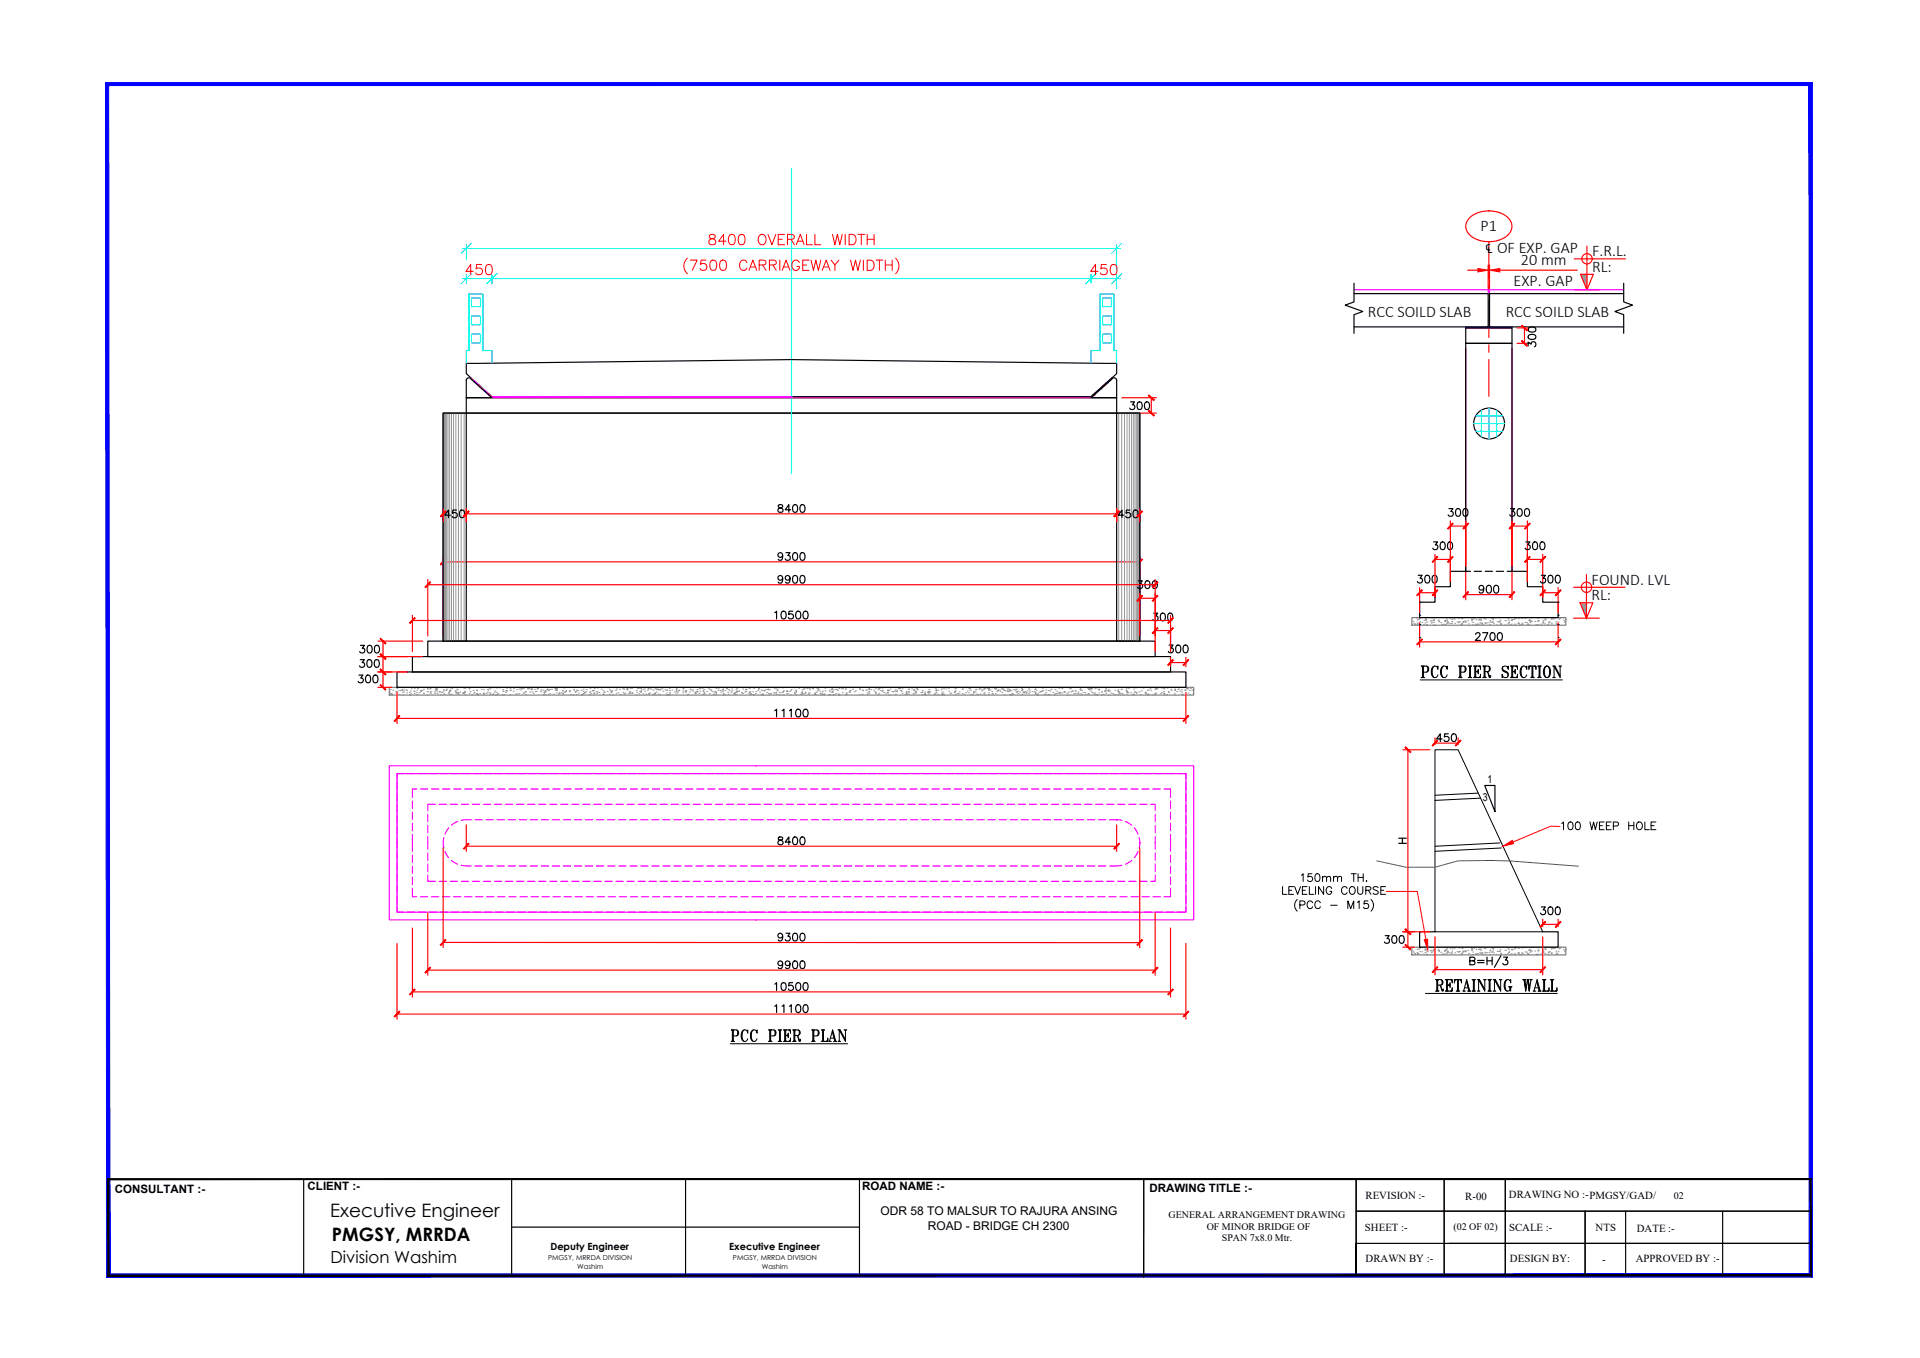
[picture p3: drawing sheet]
<svg xmlns="http://www.w3.org/2000/svg" width="420mm" height="297mm" viewBox="0 0 420 297" stroke-linecap="round" stroke-linejoin="round" font-family="sans-serif">
<defs><g id="words">
<g font-size="4">
<text x="72.3" y="266.1">Executive Engineer</text>
<text x="72.6" y="271.4">PMGSY, MRRDA</text>
</g>
<text font-size="3.6" x="72.3" y="276.4">Division Washim</text>
<g font-size="3.5">
<text x="324" y="50.6">P1</text>
<text x="325" y="55.3">℄</text>
<text x="327.6" y="55.3">OF EXP. GAP</text>
<text x="332.8" y="57.9">20 mm</text>
<text x="348.4" y="56.1">F.R.L.</text>
<text x="348.4" y="59.4">RL:</text>
<text x="331.2" y="62.5">EXP. GAP</text>
<text x="299.3" y="69.4">RCC SOILD SLAB</text>
<text x="329.5" y="69.4">RCC SOILD SLAB</text>
<text x="348.3" y="127.9">FOUND. LVL</text>
<text x="348.3" y="131.3">RL:</text>
</g>
<g font-size="2.6">
<text x="192.7" y="265.9">ODR 58 TO MALSUR TO RAJURA ANSING</text>
<text x="203" y="269">ROAD - BRIDGE CH 2300</text>
</g>
<g font-size="2.5">
<text x="25.2" y="260.9">CONSULTANT :-</text>
<text x="67.3" y="260.3">CLIENT :-</text>
<text x="188.7" y="260.2">ROAD NAME :-</text>
<text x="251.5" y="260.8">DRAWING TITLE :-</text>
</g>
<g font-size="2.4">
<text x="325.5" y="171.3">1</text>
<text x="324.5" y="175.2">3</text>
<text x="298.8" y="262.4">REVISION :-</text>
<text x="320.6" y="262.6">R-00</text>
<text x="330.2" y="262.1">DRAWING NO :-PMGSY/GAD/</text>
<text x="298.7" y="269.4">SHEET :-</text>
<text x="330.2" y="269.4">SCALE :-</text>
<text x="349.2" y="269.2">NTS</text>
<text x="358.2" y="269.4">DATE :-</text>
<text x="298.8" y="276">DRAWN BY :-</text>
<text x="330.4" y="276.1">DESIGN BY:</text>
<text x="350.6" y="276.4">-</text>
<text x="357.9" y="276">APPROVED BY :-</text>
</g>
<g font-size="2.2">
<text x="366.3" y="262.2">02</text>
<text x="255.7" y="266.5">GENERAL ARRANGEMENT DRAWING</text>
<text x="264.1" y="269">OF MINOR BRIDGE OF</text>
<text x="318.1" y="269">(02 OF 02)</text>
<text x="120.5" y="273.4">Deputy Engineer</text>
<text x="159.5" y="273.5">Executive Engineer</text>
<text x="267.4" y="271.4">SPAN 7x8.0 Mtr.</text>
</g>
<g font-size="1.5">
<text x="120" y="275.5">PMGSY, MRRDA DIVISION</text>
<text x="160.4" y="275.6">PMGSY, MRRDA DIVISION</text>
<text x="126.3" y="277.5">Washim</text>
<text x="166.7" y="277.6">Washim</text>
</g>
</g></defs>
<!-- layer: 0 -->
<g fill="none" stroke="#f00" stroke-width=".25">
<path d="M320.8 76.2v55M330.9 76.2v55M332 75.1h2.7M332 71.7h2.7M333.6 71.7v3.4M245.5 87h7.6M245.5 90.4h7.6M251.9 87v3.4M97 111.3v2.9M97 112.4h.1M102 112.4h142.4M102 111.3v2.9"/>
<path d="M244.4 111.3v2.9M249.4 112.4h.1M249.4 111.3v2.9M317.4 113.9v13.3M317.4 115.1h3.4M330.9 115.1h3.3M334.2 113.9v13.3M90.2 134.6v7.9M90.2 135.7h166M93.6 126.8v12.3M93.6 127.9h159.2M97 121.8v17.3"/>
<path d="M97 122.9h152.4M249.4 121.8v17.3M249.4 130.9h3.4M252.8 126.8v15.7M252.8 137.9h3.4M256.2 134.6v7.9M310.7 128.5v5.5M310.7 136.2v5.3M310.7 129.6h3.3M314 121.2v9.4M314 122.4h3.4M320.8 130.1h10.1"/>
<path d="M334.2 122.4h3.4M337.6 129.6h3.4M337.6 121.2v9.4M341 128.5v5.5M341 136.2v5.3M82.7 143.6h9.8M82.7 140.2h9.8M82.7 147h6.4M82.7 150.3h3M83.8 140.2v10.1M86.9 151.5v6.8M86.9 157.1h172.6"/>
<path d="M256.2 143.8v2.1M256.2 144.9h3.3M259.5 143.8v2.1M259.5 151.5v6.8M310.7 140.4h30.3M307 164h5.9M308.1 164v43.2M314 161.4v1.5M314 162.5h5.1M319.1 161.4v1.5M93.6 199.6v13.7M97 185.4v21.9"/>
<path d="M102 180.4v5.8M102 185.1h142.4M244.4 180.4v5.8M249.4 185.5v21.8M252.8 199.6v13.7M86.9 206.4v16.5M90.2 203v15.1M90.2 217h166M93.6 212.2h159.2M97 206.1l152.4 .1M256.2 203v15.1M259.5 206.4v16.5"/>
<path d="M307 203.8h5.9M307 207.2h2.5M314 204.9v8.3M314 212.1h23.6M337.6 201.1v1.6M337.6 204.9v8.3M337.6 202.2h3.4M341 201.1v1.6M86.9 221.8h172.6"/>
</g>
<g fill="#f00" stroke="#f00" stroke-width=".22">
<path d="M321.3 129.4l-1 1.3 1.1-1.1zM320.1 130.6l1.2-1.2-1 1.3z"/>
<path d="M330.2 130.6l.2 .1 1-1.3zM331.4 129.4l.1 .2-1.1 1.1z"/>
<path d="M311.2 129l-1.1 1.3 1.2-1.1zM310 130.2l1.2-1.2-1.1 1.3z"/>
<path d="M313.4 130.2l.1 .1 1-1.3zM314.5 129l.1 .2-1.1 1.1z"/>
<path d="M314.5 121.7l-1 1.3 1.1-1.1zM314.5 121.7l-1 1.3-.1-.1z"/>
<path d="M317.9 121.7l-1.1 1.2 .1 .1zM317.9 121.7l.1 .2-1.1 1.1z"/>
<path d="M317.9 114.4l-1 1.3 1.1-1.1zM317.9 114.4l-1 1.3-.1-.1z"/>
<path d="M320.1 115.6l.2 .1 1-1.3zM321.3 114.4l.1 .2-1.1 1.1z"/>
<path d="M331.4 114.4l-1 1.3 1.1-1.1zM331.4 114.4l-1 1.3-.2-.1z"/>
<path d="M334.7 114.4l-1.1 1.2 .1 .1zM334.7 114.4l.1 .2-1.1 1.1z"/>
<path d="M334.7 121.7l-1 1.3 1.1-1.1zM334.7 121.7l-1 1.3-.1-.1z"/>
<path d="M338.1 121.7l-1.1 1.2 .1 .1zM338.1 121.7l.1 .2-1.1 1.1z"/>
<path d="M338.1 129l-1 1.3 1.1-1.1zM337 130.2l1.1-1.2-1 1.3z"/>
<path d="M341.5 129l-1.1 1.2 .1 .1zM341.5 129l.1 .2-1.1 1.1z"/>
<path d="M311.2 139.8l-1.1 1.2 1.2-1.1zM310 140.9l1.2-1.1-1.1 1.2z"/>
<path d="M341.5 139.8l-1.1 1.1 .1 .1zM341.5 139.8l.1 .1-1.1 1.1z"/>
<path d="M258.9 222.3l.1 .1 1-1.2zM260 221.2l.1 .1-1.1 1.1z"/>
<path d="M87.4 221.2l-1 1.2 1.1-1.1zM87.4 221.2l-1 1.2-.2-.1z"/>
<path d="M256.7 216.3l-1.2 1.2 .1 .1zM256.7 216.3l.1 .2-1.2 1.1z"/>
<path d="M90.7 216.3l-1 1.3 1.2-1.1zM90.7 216.3l-1 1.3-.1-.1z"/>
<path d="M252.2 212.7l.1 .1 1-1.2zM253.3 211.6l.1 .1-1.1 1.1z"/>
<path d="M94.1 211.6l-1 1.2 1.1-1.1zM94.1 211.6l-1 1.2-.1-.1z"/>
<path d="M97.5 122.3l-1 1.2 1.1-1.1zM97.5 122.3l-1 1.2-.1-.1z"/>
<path d="M248.8 123.4l.1 .1 1-1.2zM249.9 122.3l.1 .1-1.1 1.1z"/>
<path d="M251.3 86.5l1.1 1.1 .2-.1zM251.3 86.5l.2-.1 1.1 1.1z"/>
<path d="M251.3 89.9l1.3 1-1.1-1.2zM251.3 89.9l1.3 1-.2 .1z"/>
<path d="M249.9 130.2l-1 1.3 1.1-1.1zM249.9 130.2l-1 1.3-.1-.1z"/>
<path d="M252.2 131.4l.1 .1 1-1.3zM253.3 130.2l.1 .2-1.1 1.1z"/>
<path d="M253.3 137.3l-1 1.3 1.1-1.2zM252.2 138.4l1.1-1.1-1 1.3z"/>
<path d="M255.5 138.4l.1 .2 1.1-1.3zM256.7 137.3l.1 .1-1.2 1.2z"/>
<path d="M256.7 144.3l-1.1 1.2 1.2-1.1zM256.7 144.3l-1.1 1.2-.1-.1z"/>
<path d="M258.9 145.4l.1 .1 1-1.2zM260 144.3l.1 .1-1.1 1.1z"/>
<path d="M83.3 143l-.1 .1 1.2 1zM83.2 143.1l1.2 1-.1 .1z"/>
<path d="M83.2 139.7l1.1 1.2 .1-.2zM83.3 139.6l1.1 1.1-1.2-1z"/>
<path d="M83.3 146.3l-.1 .2 1.2 1zM83.2 146.5l1.2 1-.1 .1z"/>
<path d="M83.2 143.1l1.1 1.1 .1-.1zM83.3 143l1.1 1.1-1.2-1z"/>
<path d="M83.3 149.7l-.1 .1 1.2 1.1zM83.2 149.8l1.2 1.1-.1 .1z"/>
<path d="M83.2 146.5l1.1 1.1 .1-.1zM83.3 146.3l1.1 1.2-1.2-1z"/>
<path d="M97.5 111.8l-1 1.2 1.1-1.1zM97.5 111.8l-1 1.2-.1-.1z"/>
<path d="M101.4 112.9l.1 .1 1-1.2zM102.5 111.8l.2 .1-1.2 1.1z"/>
<path d="M102.5 111.8l-1 1.2 1.2-1.1zM102.5 111.8l-1 1.2-.1-.1z"/>
<path d="M243.7 112.9l.2 .1 1-1.2zM244.9 111.8l.1 .1-1.1 1.1z"/>
<path d="M244.9 111.8l-1 1.2 1.1-1.1zM244.9 111.8l-1 1.2-.2-.1z"/>
<path d="M248.8 112.9l.1 .1 1-1.2zM249.9 111.8l.1 .1-1.1 1.1z"/>
<path d="M87.4 156.5l-1 1.3 1.1-1.1zM87.4 156.5l-1 1.3-.2-.2z"/>
<path d="M258.9 157.6l.1 .2 1-1.3zM260 156.5l.1 .2-1.1 1.1z"/>
<path d="M90.7 135.1l-1 1.2 1.2-1.1zM90.7 135.1l-1 1.2-.1-.1z"/>
<path d="M256.7 135.1l-1.2 1.1 .1 .1zM256.7 135.1l.1 .1-1.2 1.1z"/>
<path d="M94.1 127.3l-1 1.2 1.1-1.1zM94.1 127.3l-1 1.2-.1-.1z"/>
<path d="M252.2 128.4l.1 .1 1-1.2zM253.3 127.3l.1 .1-1.1 1.1z"/>
<path d="M333 74.6l1.2 1-1.1-1.1zM333 74.6l1.2 1-.1 .1z"/>
<path d="M333 71.2l1.1 1.1 .1-.1zM333 71.2l.1-.1 1.1 1.1z"/>
<path d="M248.8 206.7l.1 .1 1-1.3zM249.9 205.5l.1 .2-1.1 1.1z"/>
<path d="M97.5 205.5l-1 1.3 1.1-1.2zM97.5 205.5l-1 1.3-.2-.1z"/>
<path d="M102.5 184.5l-1 1.2 1.2-1.1zM102.5 184.5l-1 1.2-.1-.1z"/>
<path d="M244.9 184.5l-1.2 1.1 .2 .1zM244.9 184.5l.1 .1-1.1 1.1z"/>
<path d="M314.5 161.9l-1 1.3 1.1-1.2zM314.5 161.9l-1 1.3-.1-.2z"/>
<path d="M319.6 161.9l-1.2 1.1 .2 .2zM319.6 161.9l.1 .1-1.1 1.2z"/>
<path d="M307.5 203.3l1.1 1.1 .1-.1zM307.5 203.3l.1-.1 1.1 1.1z"/>
<path d="M307.5 206.7l1.2 1-1.1-1.1zM307.5 206.7l1.2 1-.1 .1z"/>
<path d="M307.5 163.5l1.1 1.1 .1-.1zM307.5 163.5l.1-.1 1.1 1.1z"/>
<path d="M307.5 203.3l1.2 1-1.1-1.1zM307.5 203.3l1.2 1-.1 .1z"/>
<path d="M314.5 211.5l-1 1.2 1.1-1.1zM314.5 211.5l-1 1.2-.1-.1z"/>
<path d="M337 212.6l.1 .1 1-1.2zM338.1 211.5l.1 .1-1.1 1.1z"/>
<path d="M338.1 201.6l-1 1.2 1.1-1.1zM337 202.7l1.1-1.1-1 1.2z"/>
<path d="M340.4 202.7l.1 .1 1-1.2zM341.5 201.6l.1 .1-1.1 1.1z"/>
</g>
<g fill="none" stroke="#000" stroke-width=".25">
<path d="M296.3 62v4l-1.9 .7 3.8 1.4-1.9 .7v4.1M334.4 75.7v-.9l.7 .5a.56 .56 0 0 1 .9-.4 .56 .56 0 0 1-.2 1M334.5 73.4l.6-.3a.72 .72 0 0 1 1 .7 .97 .97 0 0 1-1.7 0zM334.5 71.8a1.06 1.06 0 0 1 1.6 .2v.2a.97 .97 0 0 1-1.7 0zM355.3 62v4l1.9 .7-3.8 1.4 1.9 .7v4.1M247.4 87.9h.9l-.5 .6a.56 .56 0 0 1 .4 .9 .56 .56 0 0 1-1-.1M249.1 88a.55 .55 0 0 1 .8 .2l.1 .4a.72 .72 0 0 1-.7 1 1.06 1.06 0 0 1-.2-1.6zM250.7 88a.55 .55 0 0 1 .8 .2 .8 .8 0 0 1 0 1 .8 .8 0 0 1-.8 .3l-.3-.6zM98.5 112.7h-1.2l.8-1.1v1.6M99.9 111.6h-.8l-.1 .7a.59 .59 0 0 1 .9 0 .59 .59 0 0 1-.1 .9 .59 .59 0 0 1-.9-.3M100.8 111.6a.57 .57 0 0 1 .8 .3 .78 .78 0 0 1 .1 .9 .78 .78 0 0 1-.9 .4l-.2-.7zM170.4 110.5a.32 .32 0 0 0 .2 .5l.3 .1a.48 .48 0 0 1 .5 .4 .48 .48 0 0 1-.4 .6l-.6-.1-.2-.3a.84 .84 0 0 1 1-.8l.1-.3a.64 .64 0 0 0-.9-.1z"/>
<path d="M173 111.5h-1.2l.8-1.1v1.7M173.7 110.5a.52 .52 0 0 1 .8 .2l.1 .4a.72 .72 0 0 1-.7 1 1.04 1.04 0 0 1-.2-1.6zM175.3 110.5a.55 .55 0 0 1 .8 .2l.1 .4a.72 .72 0 0 1-.7 1 1.06 1.06 0 0 1-.2-1.6zM245.9 112.7h-1.2l.8-1.1v1.6M247.3 111.6h-.8l-.1 .7a.59 .59 0 0 1 .9 0 .59 .59 0 0 1-.1 .9 .59 .59 0 0 1-.9-.3M248.2 111.6a.57 .57 0 0 1 .8 .3 .78 .78 0 0 1 .1 .9 .78 .78 0 0 1-.9 .4l-.3-.7zM313.7 118.5h.9l-.5 .7a.56 .56 0 0 1 .4 .9 .56 .56 0 0 1-1-.2M315.4 118.6a.54 .54 0 0 1 .8 .3l.1 .4a.72 .72 0 0 1-.7 .9 1.08 1.08 0 0 1-.2-1.6zM317 118.6a.54 .54 0 0 1 .8 .3 .78 .78 0 0 1 .1 .9 .78 .78 0 0 1-.9 .3l-.2-.6zM317.1 111.3h.9l-.5 .6a.57 .57 0 0 1 .4 .9 .57 .57 0 0 1-1-.2M318.8 111.3a.53 .53 0 0 1 .7 .3l.1 .4a.72 .72 0 0 1-.6 .9 1.04 1.04 0 0 1-.2-1.6zM320.4 111.3a.55 .55 0 0 1 .8 .3v.4a.72 .72 0 0 1-.6 .9 1.06 1.06 0 0 1-.2-1.6z"/>
<path d="M330.6 111.3h.8l-.4 .6a.56 .56 0 0 1 .4 .9 .56 .56 0 0 1-1-.2M332.2 111.3a.55 .55 0 0 1 .8 .3 .8 .8 0 0 1 .1 .9 .8 .8 0 0 1-.9 .4l-.2-.7zM333.8 111.3a.55 .55 0 0 1 .8 .3 .8 .8 0 0 1 .1 .9 .8 .8 0 0 1-.9 .4l-.2-.7zM333.9 118.5h.9l-.5 .7a.56 .56 0 0 1 .4 .9 .56 .56 0 0 1-1-.2M335.6 118.6a.54 .54 0 0 1 .8 .3l.1 .4a.72 .72 0 0 1-.7 .9 1.08 1.08 0 0 1-.2-1.6zM337.2 118.6a.54 .54 0 0 1 .8 .3 .78 .78 0 0 1 .1 .9 .78 .78 0 0 1-.9 .3l-.2-.6zM169.5 134l.4-.3v1.7M171.1 133.8a.54 .54 0 0 1 .9 .2v.4a.72 .72 0 0 1-.6 1 1.08 1.08 0 0 1-.3-1.6zM171.3 121.4a.52 .52 0 0 1-.7 .5 .52 .52 0 0 1-.2-.8 .52 .52 0 0 1 .8 0l.1 .3a.8 .8 0 0 1-.7 1.2l-.3-.3M171.3 126.4a.52 .52 0 0 1-.7 .5 .52 .52 0 0 1-.2-.8 .52 .52 0 0 1 .8 0l.1 .3a.8 .8 0 0 1-.7 1.2l-.3-.3M172 120.9h.9l-.5 .6a.57 .57 0 0 1 .4 .9 .57 .57 0 0 1-1-.2M172.9 126.4a.53 .53 0 0 1-.7 .5 .53 .53 0 0 1-.3-.8 .53 .53 0 0 1 .9 0 .89 .89 0 0 1-.6 1.5l-.3-.3"/>
<path d="M173.5 133.7h-.8l-.1 .7a.6 .6 0 0 1 .9 0 .6 .6 0 0 1-.1 .9 .6 .6 0 0 1-.9-.2M173.7 121a.52 .52 0 0 1 .8 .2l.1 .4a.72 .72 0 0 1-.7 1 1.04 1.04 0 0 1-.2-1.6zM173.7 126a.52 .52 0 0 1 .8 .2l.1 .4a.72 .72 0 0 1-.7 1 1.04 1.04 0 0 1-.2-1.6zM174.4 133.8a.54 .54 0 0 1 .8 .2v.4a.74 .74 0 0 1-.4 1h-.2a1.06 1.06 0 0 1-.2-1.6zM175.3 121a.55 .55 0 0 1 .8 .2l.1 .4a.72 .72 0 0 1-.7 1 1.06 1.06 0 0 1-.2-1.6zM175.3 126a.55 .55 0 0 1 .8 .2l.1 .4a.72 .72 0 0 1-.7 1 1.06 1.06 0 0 1-.2-1.6zM176 133.8a.51 .51 0 0 1 .8 .2v.4a.72 .72 0 0 1-.6 1 1.06 1.06 0 0 1-.2-1.6zM249.1 127h.9l-.5 .7a.56 .56 0 0 1 .4 .9 .56 .56 0 0 1-1-.2M250.8 127.1a.54 .54 0 0 1 .8 .3 .78 .78 0 0 1 .1 .9 .78 .78 0 0 1-.9 .4l-.3-.7zM252.4 127.1a.54 .54 0 0 1 .8 .3 .78 .78 0 0 1 .1 .9 .78 .78 0 0 1-.9 .4 1.24 1.24 0 0 1 0-1.6zM252.5 134.1h.8l-.4 .6a.56 .56 0 0 1 .4 1 .56 .56 0 0 1-1-.2M254.1 134.2a.55 .55 0 0 1 .8 .2l.1 .4a.73 .73 0 0 1-.6 1 1.08 1.08 0 0 1-.3-1.6z"/>
<path d="M255.7 134.2a.55 .55 0 0 1 .9 .2 .79 .79 0 0 1 0 1 .79 .79 0 0 1-.9 .3l-.2-.6zM310.3 125.8h.9l-.5 .7a.56 .56 0 0 1 .4 .9 .56 .56 0 0 1-.9-.2M310.7 139.5h.1M310.7 136.6h.1M310.7 134.6h.1M310.7 131.7h.1M312 125.9a.55 .55 0 0 1 .8 .3l.1 .4a.75 .75 0 0 1-.6 .9 1.08 1.08 0 0 1-.3-1.6zM313.6 125.9a.55 .55 0 0 1 .8 .3 .8 .8 0 0 1 .1 .9 .8 .8 0 0 1-.9 .3l-.2-.6zM322.9 138.8l.4-.4h.3l.3 .3-.2 .6-.9 .8h1.2M324.5 138.4h1.1l-.8 1.7M324.7 128.6a.52 .52 0 0 1-.7 .4 .52 .52 0 0 1-.2-.8 .52 .52 0 0 1 .8 .1l.1 .3a.8 .8 0 0 1-.6 1.1l-.4-.2M325.5 128.1a.55 .55 0 0 1 .8 .3 .79 .79 0 0 1 .1 .9 .79 .79 0 0 1-.9 .3 1.24 1.24 0 0 1 0-1.5z"/>
<path d="M326.3 138.5a.55 .55 0 0 1 .8 .2l.1 .4a.72 .72 0 0 1-.7 1 1.07 1.07 0 0 1-.2-1.6zM327.1 128.1a.55 .55 0 0 1 .8 .3l.1 .4a.75 .75 0 0 1-.5 .9h-.2a1.06 1.06 0 0 1-.2-1.6zM327.9 138.5a.53 .53 0 0 1 .8 .2l.1 .4a.75 .75 0 0 1-.7 1 1.07 1.07 0 0 1-.2-1.6zM337.3 125.8h.9l-.5 .7a.57 .57 0 0 1 .4 .9 .57 .57 0 0 1-1-.2M339 125.9a.55 .55 0 0 1 .8 .3v.4a.75 .75 0 0 1-.6 .9 1.08 1.08 0 0 1-.2-1.6zM340.6 125.9a.55 .55 0 0 1 .8 .3l.1 .4a.75 .75 0 0 1-.7 .9 1.08 1.08 0 0 1-.2-1.6zM341 139.5h.1M341 136.6h.1M341 134.6h.1M341 131.7h.1M78.5 147.7h.9l-.5 .6a.57 .57 0 0 1 .5 .9 .57 .57 0 0 1-1-.2M78.8 144.3h.9l-.5 .6a.57 .57 0 0 1 .5 .9 .57 .57 0 0 1-1-.2"/>
<path d="M78.9 141.2h.8l-.4 .6a.56 .56 0 0 1 .4 .9 .56 .56 0 0 1-1-.2M80.2 147.7a.51 .51 0 0 1 .8 .3l.1 .4a.72 .72 0 0 1-.6 1 1.06 1.06 0 0 1-.3-1.7zM80.5 144.4a.57 .57 0 0 1 .8 .2l.1 .4a.72 .72 0 0 1-.6 1 1.08 1.08 0 0 1-.3-1.6zM80.6 141.2a.57 .57 0 0 1 .8 .3v.4a.72 .72 0 0 1-.6 .9 1.08 1.08 0 0 1-.2-1.6zM81.8 147.7a.54 .54 0 0 1 .8 .3l.1 .4a.72 .72 0 0 1-.6 1 1.08 1.08 0 0 1-.3-1.7zM82.1 144.4a.57 .57 0 0 1 .8 .2l.1 .4a.72 .72 0 0 1-.6 1 1.08 1.08 0 0 1-.3-1.6zM82.2 141.2a.57 .57 0 0 1 .8 .3 .78 .78 0 0 1 0 .9 .78 .78 0 0 1-.8 .3l-.3-.6zM169.5 155.4l.4-.3v1.7M171.1 155.4l.4-.3v1.7M172.8 155.4l.4-.3v1.7M174.4 155.2a.55 .55 0 0 1 .8 .2v.5a.74 .74 0 0 1-.4 .9h-.2a1.04 1.04 0 0 1-.2-1.6zM176 155.2a.52 .52 0 0 1 .8 .2v.5a.72 .72 0 0 1-.6 .9 1.04 1.04 0 0 1-.2-1.6z"/>
<path d="M255.8 141.1h.9l-.5 .7a.56 .56 0 0 1 .4 .9 .56 .56 0 0 1-.9-.2M257.5 141.2a.55 .55 0 0 1 .8 .2l.1 .4a.73 .73 0 0 1-.6 1 1.08 1.08 0 0 1-.3-1.6zM259.1 141.2a.55 .55 0 0 1 .8 .2 .79 .79 0 0 1 .1 1 .79 .79 0 0 1-.9 .3l-.2-.6zM315.6 161.6h-1.2l.8-1.1v1.7M316.9 160.5h-.8v.7a.59 .59 0 0 1 .9 0 .59 .59 0 0 1-.1 .9 .59 .59 0 0 1-.9-.2M317.8 160.6a.55 .55 0 0 1 .8 .2 .8 .8 0 0 1 .1 1 .8 .8 0 0 1-.9 .3l-.2-.6zM324.9 171.8h2.2v5.7zM170.4 183.2a.34 .34 0 0 0 .2 .5l.3 .1a.49 .49 0 0 1 .5 .4 .49 .49 0 0 1-.4 .6l-.6-.1-.2-.3a.81 .81 0 0 1 1-.8l.1-.3a.62 .62 0 0 0-.9-.1zM173 184.2h-1.2l.8-1.1v1.7M173.7 183.2a.52 .52 0 0 1 .8 .2l.1 .4a.73 .73 0 0 1-.7 1 1.06 1.06 0 0 1-.2-1.6zM175.3 183.2a.55 .55 0 0 1 .8 .2l.1 .4a.73 .73 0 0 1-.7 1 1.08 1.08 0 0 1-.2-1.6zM306.1 184.5h1.7"/>
<path d="M306.1 183.3h1.7M306.9 183.3v1.2M337.3 198.4h.9l-.5 .6a.57 .57 0 0 1 .4 .9 .57 .57 0 0 1-1-.2M339 198.5a.55 .55 0 0 1 .8 .2v.4a.75 .75 0 0 1-.6 1 1.09 1.09 0 0 1-.2-1.6zM340.6 198.5a.55 .55 0 0 1 .8 .2l.1 .4a.75 .75 0 0 1-.7 1 1.09 1.09 0 0 1-.2-1.6zM169.5 215.3l.4-.4v1.7M171.1 215a.55 .55 0 0 1 .9 .3v.4a.75 .75 0 0 1-.6 .9 1.09 1.09 0 0 1-.3-1.6zM171.3 210.7a.52 .52 0 0 1-.7 .5 .52 .52 0 0 1-.2-.8 .52 .52 0 0 1 .8 0l.1 .3a.8 .8 0 0 1-.7 1.2l-.3-.3M171.3 204.7a.53 .53 0 0 1-.7 .5 .53 .53 0 0 1-.3-.9 .53 .53 0 0 1 .9 .1 .89 .89 0 0 1-.6 1.4l-.3-.2M172 204.1h.9l-.5 .7a.56 .56 0 0 1 .4 .9 .56 .56 0 0 1-1-.2M172.9 210.7a.53 .53 0 0 1-.7 .5 .53 .53 0 0 1-.3-.8 .53 .53 0 0 1 .9 0 .89 .89 0 0 1-.6 1.5l-.3-.3M173.5 214.9h-.8l-.1 .8a.6 .6 0 0 1 .9-.1 .6 .6 0 0 1-.1 .9 .6 .6 0 0 1-.9-.2"/>
<path d="M173.7 204.2a.55 .55 0 0 1 .8 .2l.1 .5a.73 .73 0 0 1-.7 .9 1.08 1.08 0 0 1-.2-1.6zM173.7 210.3a.52 .52 0 0 1 .8 .2l.1 .4a.72 .72 0 0 1-.7 1 1.04 1.04 0 0 1-.2-1.6zM174.4 219.9a.54 .54 0 0 1 .8 .2v.4a.75 .75 0 0 1-.4 1h-.2a1.06 1.06 0 0 1-.2-1.6zM174.4 215a.55 .55 0 0 1 .8 .3v.4a.72 .72 0 0 1-.6 .9 1.07 1.07 0 0 1-.2-1.6zM175.3 210.3a.55 .55 0 0 1 .8 .2l.1 .4a.72 .72 0 0 1-.7 1 1.06 1.06 0 0 1-.2-1.6zM175.3 204.2a.55 .55 0 0 1 .8 .2 .79 .79 0 0 1 .1 1 .79 .79 0 0 1-.9 .3l-.3-.6zM176 219.9a.51 .51 0 0 1 .8 .2v.4a.73 .73 0 0 1-.6 1 1.06 1.06 0 0 1-.2-1.6zM176 215a.52 .52 0 0 1 .8 .3v.4a.75 .75 0 0 1-.6 .9 1.07 1.07 0 0 1-.2-1.6zM303.1 204.7h.9l-.5 .6a.57 .57 0 0 1 .4 .9 .57 .57 0 0 1-.9-.2M304.8 204.7a.56 .56 0 0 1 .8 .3l.1 .4a.72 .72 0 0 1-.7 .9 1.06 1.06 0 0 1-.2-1.6zM306.4 204.7a.57 .57 0 0 1 .8 .3l.1 .4a.72 .72 0 0 1-.6 .9 1.08 1.08 0 0 1-.3-1.6zM321.6 210.2l1-.1 .2-.3-.1-.3-1.1-.1v1.6h.8a.43 .43 0 0 0 .4-.4 .43 .43 0 0 0-.4-.4"/>
<path d="M323.3 210.1h1.5M323.3 210.6h1.5M325.4 209.4v1.6M325.4 210.2h1.1M326.5 209.4v1.6M328.5 209l-1.5 2.6M329 209.4h.9l-.5 .6a.56 .56 0 0 1 .4 .9 .56 .56 0 0 1-.9-.2M169.5 220.1l.4-.3v1.7M171.1 220.1l.4-.3v1.7M172.8 220.1l.4-.3v1.7"/>
<circle cx="325.9" cy="92.6" r="3.4"/>
</g>
<!-- layer: HATCH -->
<g fill="none" stroke="#989898" stroke-width=".22">
<path d="M320.8 71.5h10.1M320.8 71.6h10M320.8 71.7h10.1M320.8 71.6h.1M320.9 71.7h.1M320.9 71.5l.1 .1M321 71.6h.1M321 71.7h.1M321 71.5h.1M321.1 71.6h.1M321.2 71.7h.1M321.2 71.6h.1"/>
<path d="M321.3 71.6l.1 .1M321.3 71.5l.2 .1M321.3 71.7h.1M321.3 71.5l.1 .1M321.5 71.7h.1M321.5 71.5v.1M321.6 71.7h.1M321.6 71.5l.1 .1M321.7 71.6l.1 .1M321.7 71.5l.1 .1M321.8 71.6h.1M321.9 71.6v.1"/>
<path d="M321.9 71.6h.1M322 71.7h.1M322 71.5l.1 .1M322.1 71.6h.1M322.2 71.7h.1M322.2 71.5v.1M322.3 71.6h.1M322.3 71.7h.1M322.4 71.6h.1M322.5 71.7h.1M322.5 71.5h.1M322.6 71.6h.1"/>
<path d="M322.6 71.7h.1M322.6 71.5l.1 .1M322.7 71.6h.1M322.8 71.7h.1M322.8 71.6h.1M322.9 71.7h.1M322.9 71.6l.2 .1M323 71.6h.1M323 71.5l.1 .1M323.1 71.6h.1M323.2 71.7h.1M323.2 71.5h.1"/>
<path d="M323.3 71.6h.1M323.3 71.7h.1M323.3 71.5l.1 .1M323.4 71.6h.1M323.5 71.7h.1M323.5 71.6l.2 .1M323.5 71.6h.1M323.6 71.5l.1 .1M323.7 71.6h.1M323.8 71.7h.1M323.8 71.5v.1M323.8 71.6h.1"/>
<path d="M323.9 71.7h.1M323.9 71.5v.1M324 71.6l.1 .1M324.1 71.6h.1M324.2 71.7h.1M324.2 71.6h.1M324.3 71.7h.1M324.3 71.5l.1 .1M324.5 71.6v.1M324.5 71.5v.1M324.5 71.6l.2 .1M324.6 71.5l.1 .1"/>
<path d="M324.6 71.7h.1M324.6 71.5v.1M324.8 71.7h.1M324.8 71.5v.1M324.8 71.6h.1M324.9 71.7h.1M324.9 71.6h.1M325 71.6h.1M325 71.7h.1M325 71.5h.1M325.1 71.6h.1M325.2 71.7h.1"/>
<path d="M325.2 71.5v.1M325.3 71.6h.1M325.3 71.7h.1M325.3 71.5l.1 .1M325.4 71.6h.1M325.5 71.7h.1M325.5 71.5v.1M325.5 71.6h.1M325.6 71.7h.1M325.6 71.6l.2 .1M325.7 71.6h.1M325.7 71.5h.1"/>
<path d="M325.8 71.6h.1M325.9 71.7h.1M325.9 71.5v.1M326 71.6h.1M326 71.7h.1M326 71.5l.1 .1M326.1 71.6h.1M326.2 71.7h.1M326.2 71.6l.2 .1M326.3 71.6h.1M326.3 71.5l.1 .1M326.4 71.6h.1"/>
<path d="M326.5 71.7h.1M326.5 71.5v.1M326.5 71.6h.1M326.6 71.6h.1M326.6 71.7h.1M326.6 71.5l.1 .1M326.7 71.6l.1 .1M326.7 71.5l.2 .1M326.8 71.7h.1M326.8 71.5v.1M326.9 71.7h.1M326.9 71.5h.1"/>
<path d="M327 71.6h.1M327.1 71.7h.1M327.1 71.6h.1M327.2 71.6v.1M327.2 71.5v.1M327.3 71.6v.1M327.4 71.6h.1M327.5 71.7h.1M327.5 71.5v.1M327.5 71.6h.1M327.6 71.7h.1M327.6 71.5l.1 .1"/>
<path d="M327.7 71.6h.1M327.8 71.7h.1M327.8 71.6h.1M327.9 71.7h.1M327.9 71.5v.1M328 71.6h.1M328 71.7h.1M328 71.5l.1 .1M328.1 71.6h.1M328.2 71.7h.1M328.2 71.6h.1M328.3 71.7h.1"/>
<path d="M328.4 71.6l.1 .1M328.4 71.6h.1M328.5 71.5v.1M328.5 71.6h.1M328.6 71.7h.1M328.6 71.5v.1M328.7 71.6h.1M328.8 71.7h.1M328.8 71.5v.1M328.8 71.6l.1 .1M328.9 71.7h.1M328.9 71.6l.2 .1"/>
<path d="M329 71.6h.1M329 71.5l.1 .1M329.1 71.6h.1M329.2 71.7h.1M329.2 71.6h.1M329.3 71.6h.1M329.3 71.7h.1M329.3 71.5l.1 .1M329.4 71.6l.1 .1M329.5 71.6h.1M329.6 71.7h.1M329.6 71.6h.1"/>
<path d="M329.7 71.6h.1M329.7 71.7h.1M329.7 71.5l.1 .1M329.8 71.6h.1M329.8 71.6l.1 .1M329.9 71.5v.1M330 71.6l.1 .1M330 71.5l.2 .1M330 71.7h.1M330 71.5l.1 .1M330.2 71.7h.1M330.2 71.5v.1"/>
<path d="M330.3 71.7h.1M330.3 71.5l.1 .1M330.4 71.6h.1M330.4 71.7h.1M330.4 71.5h.1M330.5 71.6h.1M330.6 71.7h.1M330.6 71.5v.1M330.7 71.6h.1M330.7 71.7h.1M330.7 71.5l.1 .1M330.9 71.5l-10.1 .1"/>
<path d="M330.9 71.6l-10.1 .1M97 90.4v49.8M97.1 90.4v49.8M97.3 90.4v49.8M97.5 90.4v49.8M97.7 90.4v49.8M98 90.4v49.8M98.4 90.4v49.8M98.8 90.4v49.8M99.2 90.4v49.8M99.8 90.4v49.8M100.3 90.4v49.8"/>
<path d="M100.9 90.4v49.8M101.6 90.4v49.8M103 82.8h.2M103 82.8h.3M103.1 82.7h.1M103.1 82.8l.2 .2M103.1 82.9l.3 .1M103.1 82.8l.1 .1M103.2 82.7l-.1 .1M103.2 83h.3M103.2 83h.1M103.3 83.1h.3"/>
<path d="M103.3 82.9h-.2M103.3 83l.5 .5M103.4 83.2h.3M103.4 83.1h.1M103.5 83h-.3M103.5 83l.1 .1M103.5 83.2h.1M103.5 83.2l.3 .1M103.5 83.1h.1M103.5 83.2l.1 .1M103.6 83.3h.2M103.6 83.2h.1"/>
<path d="M103.6 83.4h.3M103.7 83.4h.2M103.7 83.2l.2 .3-.1-.1M103.7 83.4l.1 .1M103.7 83.2l.1 .1M103.7 83.5h.3M103.8 83.5l.3 .1M103.8 83.5h.1M103.9 83.6h.2M103.9 83.6l.3 .3h.3M103.9 83.6h.1M103.9 83.6l.3 .1"/>
<path d="M104 83.7h.2M104 83.5h.1M104 83.6l.2 .1M104.1 83.8h.2M104.1 83.8h.1M104.1 83.8h.3M104.2 83.9h.3M104.2 83.7v.1M104.2 83.9h.1M104.3 83.9l.3 .1M104.3 83.8l.1 .2M104.3 83.9h.1"/>
<path d="M104.3 84h.3M104.4 84.1h.3M104.4 83.9v.1M104.5 84v.1M104.5 84.1l.3 .1h-.3M104.5 84.1h.1M104.6 84.2l.3 .1M104.6 84.2l.1 .1M104.6 84.2h.1M104.6 84.3h.3M104.7 84.3l.4 .2M104.7 84.4l.4 .1"/>
<path d="M104.8 84.4l.1 .1zM104.8 84.5h.3M104.9 84.5h.2M104.9 84.6h.3M104.9 84.5h.1M104.9 84.4h.1M105.1 84.7h.3M105.1 84.7l-.1-.1 .3 .2M105.2 84.6h-.2M105.3 84.9h.3M105.3 84.8h.1M105.4 84.9h.2"/>
<path d="M105.4 84.8h-.3h.4M105.4 85h.3M105.4 84.9l.1 .1M105.4 84.9v.1M105.4 84.8h.1M105.4 84.9h.1M105.5 85h.2M105.5 85.1h.2M105.5 85.1h.1M105.5 84.9l.1 .1M105.5 85.1h.3M105.6 85.2h.1"/>
<path d="M105.6 85h.1M105.6 85.2h.3M105.7 85.2h.3M105.7 85.1h.1M105.7 85.2h.1M105.7 85.3h.3M105.7 85.2l.1 .1M105.8 85.3h.3M105.8 85.4h.3M105.9 85.3h.1M105.9 85.4h.3M105.9 85.3l.1 .1"/>
<path d="M106 85.5h.3M106 85.4l.1 .1M106.1 85.6h.2M106.1 85.6h.3M106.1 85.6h.1M106.2 85.7h.2M106.2 85.4v.1M106.2 85.7h.3M106.2 85.7h.1M106.3 85.6h.1M106.3 85.8h.3M106.3 85.8h.1"/>
<path d="M106.4 85.9h.2M106.4 85.7h.1M106.4 85.9h.3M106.4 85.9h.1M106.5 85.9h.1M106.5 86h.2M106.5 85.8h.1M106.5 86h.3M106.5 85.9l.1 .1M106.6 85.9h.1M106.6 86.1h.3M106.6 86h.1"/>
<path d="M106.7 85.9v.1M106.7 86.1l.3 .1M106.7 86.1h.1M106.7 86.1h.2M106.7 86h.1M106.8 86.2h.3M106.8 86.2l.1 .1M106.8 86.1l.1 .1-.1-.1M106.8 86.3h.3M106.9 86.3h.2M106.9 86.3l.1 .1M106.9 86.4h.3"/>
<path d="M106.9 86.4h.1M107 86.3h.1M107 86.4l.3 .1M107 86.4h.1M107 86.4l.1 .1M107 86.3l.1 .1M107.1 86.5h.2M107.1 86.5l.3 .1M107.1 86.4h.1M107.2 86.4v.1M107.2 86.6h.3M107.2 86.5l.1 .1z"/>
<path d="M107.2 86.6l.3 .1M107.3 86.7l.3 .1M107.4 86.7h131.6M107.4 86.7h.1M107.4 86.8h131.5M107.5 86.9h131.4M107.5 86.8h.1M107.6 86.9h131.2M107.6 86.9v.1h131.2l-.1-.1M107.6 86.9l.1 .1M107.6 86.8h.1M107.7 86.9l.2 .1"/>
<path d="M107.8 86.9v.1M107.8 86.8h.1M107.9 86.9l.1 .1M108 86.8l.1 .1M108 86.9h.1M108.1 86.8l.2 .2M108.2 86.8h.1M108.3 86.9l.1 .1M108.4 86.8h.1M108.5 86.9h.1M108.5 86.8h.1M108.5 86.8l.2 .1"/>
<path d="M108.6 86.9h.1M108.7 86.8h.1M108.7 86.9l.2 .1M108.8 86.8h.1M108.8 86.9v.1M108.9 86.9h.1M108.9 86.8l.2 .1M109.1 86.8h.1M109.1 86.9h.1M109.2 86.9l.1 .1M109.2 86.8h.1M109.3 86.9l.1 .1z"/>
<path d="M109.4 86.8h.1M109.5 86.9l.1 .1M109.5 86.8h.1M109.6 86.9h.1M109.7 86.8l.1 .1M109.7 86.9h.1M109.8 86.8h.1M109.9 86.9l.1 .1M109.9 86.9h.1M109.9 86.8h.1M110 86.8h.1M110 86.9v.1"/>
<path d="M110.1 86.9v.1M110.1 86.8h.1M110.1 86.9h.1M110.2 86.9l.1 .1M110.3 86.8l.1 .1M110.3 86.9h.1M110.4 86.8h.1M110.4 86.9l.2 .1M110.5 86.8h.1M110.6 86.9l.1 .1M110.7 86.8h.1M110.7 86.9l.1 .1z"/>
<path d="M110.8 86.8l.2 .2M110.9 86.9h.1M110.9 86.8h.1M111 86.9h.1M111.1 86.8h.1M111.2 86.9h.1M111.3 86.8l.1 .1M111.3 86.9l.1 .1M111.4 86.8l.2 .2M111.5 86.8h.1M111.6 86.9l.1 .1M111.7 86.8h.1"/>
<path d="M111.7 86.9l.1 .1M111.8 86.8h.1M111.9 86.9h.1M111.9 86.8h.1M112 86.9h.1M112 86.9l.1 .1M112.1 86.8h.1M112.2 86.9h.1M112.2 86.8l.2 .1M112.4 86.8l.1 .1M112.5 86.9h.1M112.5 86.8h.1"/>
<path d="M112.6 86.9l.1 .1M112.7 86.8h.1M112.8 86.9l.1 .1M112.8 86.8h.1M112.9 86.9l.1 .1zM113 86.8l.1 .2M113 86.9l.1 .1M113.1 86.8h.1M113.1 86.9l.2 .1M113.2 86.9h.1M113.2 86.8h.1M113.2 86.9l.1 .1"/>
<path d="M113.3 86.9l.1 .1M113.4 86.8h.1M113.4 86.9h.1M113.4 86.9l.1 .1M113.6 86.8l.1 .2M113.6 86.9h.1M113.6 86.8h.1M113.8 86.9h.1M113.8 86.8h.1M113.9 86.9l.1 .1M113.9 86.8h.1M114 86.8l.1 .1"/>
<path d="M114 86.9h.1M114.1 86.8l.2 .2M114.2 86.8h.1M114.3 86.9l.1 .1-.1-.1M114.4 86.8h.1M114.5 86.9h.1M114.5 86.8h.1M114.6 86.9h.1M114.7 86.8h.1M114.7 86.9h.1M114.8 86.8h.1M114.9 86.9h.1"/>
<path d="M115 86.8l.1 .1M115.1 86.8l.1 .2v-.1M115.2 86.8h.1M115.3 86.9l.1 .1M115.3 86.9h.1M115.4 86.8h.1M115.4 86.9v.1M115.4 86.9l.2 .1M115.4 86.9h.1M115.5 86.9h.1M115.5 86.8h.1M115.6 86.9h.1"/>
<path d="M115.7 86.8l.1 .1M115.7 86.9h.1M115.8 86.8h.1M115.9 86.9l.1 .1zM115.9 86.8h.1M116 86.9l.1 .1M116.1 86.8h.1M116.2 86.9h.1M116.3 86.8l.1 .2M116.3 86.9h.1M116.3 86.8h.1M116.4 86.9l.1 .1v-.1"/>
<path d="M116.5 86.8h.1M116.5 86.9l.1 .1M116.6 86.9h.1M116.7 86.8l.1 .1M116.7 86.9h.1M116.8 86.8l.2 .2M116.9 86.8h.1M117 86.9h.1M117.1 86.8h.1M117.2 86.9h.1M117.2 86.8h.1M117.3 86.9l.1 .1"/>
<path d="M117.4 86.8h.1M117.4 86.9h.1M117.4 86.9l.2 .1M117.5 86.8h.1M117.6 86.9h.1M117.6 86.8h.1M117.7 86.8l.1 .1M117.7 86.8h.1M117.8 86.8l.1 .1M117.9 86.9h.1M117.9 86.8h.1M118 86.9l.1 .1z"/>
<path d="M118.1 86.8h.1M118.2 86.9l.1 .1M118.2 86.8h.1M118.3 86.9l.1 .1M118.4 86.9v.1M118.4 86.8l.1 .1M118.4 86.9h.1M118.5 86.8h.1M118.6 86.9l.1 .1M118.6 86.8h.1M118.7 86.8h.1M118.7 86.9l.1 .1"/>
<path d="M118.8 86.8h.1M118.8 86.9h.1M118.9 86.9h.1M118.9 86.8h.1M119 86.9l.1 .1M119.1 86.8h.1M119.1 86.9l.1 .1zM119.2 86.8h.1M119.3 86.9h.1M119.4 86.8h.1M119.4 86.8l.1 .2-.1-.1M119.5 86.8l.2 .2"/>
<path d="M119.6 86.8h.1M119.8 86.9v.1M119.8 86.8h.1M119.9 86.9l.1 .1M119.9 86.8h.1M120 86.9h.1M120.1 86.8h.1M120.1 87l-.1-.1 .1 .1M120.1 86.9h.1M120.2 86.8h.1M120.3 86.9l.1 .1M120.4 86.8l.1 .1"/>
<path d="M120.5 86.8h.1M120.5 86.8l.1 .1M120.6 86.9h.1M120.6 86.8h.1M120.7 86.9l.1 .1M120.8 86.8h.1M120.9 86.9l.1 .1M120.9 86.8h.1M121 86.9h.1M121.1 86.8l.1 .2v-.1M121.2 86.8h.1M121.3 86.9l.1 .1z"/>
<path d="M121.4 86.8h.1M121.4 86.9l.2 .1M121.5 86.8h.1M121.6 86.9l.1 .1M121.6 86.8h.1M121.7 86.8h.1M121.7 86.9l.1 .1M121.7 86.9h.1M121.8 86.8h.1M121.8 86.9l.2 .1M121.9 86.9h.1M121.9 86.8h.1"/>
<path d="M122 86.9l.1 .1M122.1 86.8l.1 .1M122.1 86.9l.1 .1M122.3 86.8l.1 .2M122.3 86.9h.1M122.3 86.8h.1M122.4 86.9l.1 .1M122.5 86.8h.1M122.6 86.9h.1M122.6 86.8h.1M122.7 86.9l.1 .1zM122.8 86.8l.2 .2"/>
<path d="M122.9 86.8h.1M123 86.9h.1M123.1 86.8h.1M123.2 86.9h.1M123.2 86.8l.2 .2M123.3 86.9l.1 .1M123.4 86.8h.1M123.4 86.9h.1M123.5 86.8h.1M123.6 86.9h.1M123.7 86.8l.1 .1M123.8 86.8l.1 .2v-.1"/>
<path d="M123.9 86.8h.1M124 86.9l.1 .1M124 86.9h.1M124.1 86.8h.1M124.1 86.9v.1M124.1 86.9l.2 .1M124.1 86.9h.1M124.2 86.9h.1M124.2 86.8h.1M124.3 86.9l.1 .1M124.3 86.8h.1M124.4 86.8h.1"/>
<path d="M124.5 86.9h.1M124.5 86.8h.1M124.6 86.9h.1M124.6 86.8h.1M124.7 86.9l.1 .1M124.8 86.8h.1M124.8 86.9v.1M124.8 86.9l.2 .1zM125 86.8l.1 .2M125 86.9h.1M125 86.8h.1M125.1 86.9l.2 .1"/>
<path d="M125.2 86.9h.1M125.2 86.8h.1M125.2 86.9v.1M125.3 86.9h.1M125.3 86.8h.1M125.4 86.9h.1M125.4 86.9l.1 .1M125.5 86.8l.2 .2M125.6 86.8h.1M125.7 86.9h.1M125.8 86.8h.1M125.8 86.9l.2 .1"/>
<path d="M125.9 86.8h.1M125.9 86.8l.2 .2-.1-.1M126.1 86.8h.1M126.1 86.9l.2 .1M126.2 86.8h.1M126.2 86.9v.1M126.3 86.9l.1 .1M126.3 86.8l.2 .1M126.4 86.9v.1M126.5 86.8l.1 .1M126.6 86.9h.1M126.6 86.8h.1"/>
<path d="M126.7 86.9l.1 .1M126.8 86.8h.1M126.9 86.9l.1 .1M126.9 86.8h.1M127 86.9l.1 .1zM127.1 86.8h.1M127.2 86.9v.1M127.2 86.8h.1M127.3 86.9l.1 .1M127.3 86.9h.1M127.3 86.8h.1M127.4 86.8h.1"/>
<path d="M127.4 86.9l.1 .1M127.5 86.8h.1M127.5 86.9l.2 .1-.1-.1M127.7 86.8l.1 .2M127.7 86.9h.1M127.8 86.8h.1M127.8 86.9l.2 .1zM127.9 86.8h.1M128 86.9h.1M128.1 86.8h.1M128.2 86.9h.1M128.2 86.8l.2 .2"/>
<path d="M128.3 86.8h.1M128.4 86.9l.1 .1M128.5 86.8h.1M128.6 86.9h.1M128.7 86.8l.1 .2M128.7 86.9h.1M128.8 86.9v.1M128.8 86.8h.1M128.8 86.9h.1M128.9 86.8h.1M129 86.9h.1M129.1 86.8l.1 .1"/>
<path d="M129.2 86.8h.1M129.2 86.8l.2 .2-.1-.1M129.3 86.8h.1M129.4 86.9l.1 .1M129.4 86.9h.1M129.5 86.8h.1M129.5 86.9v.1M129.6 86.9l.1 .1M129.6 86.8h.1M129.7 86.9h.1M129.8 86.8h.1M129.8 86.9h.1"/>
<path d="M129.9 86.9v.1M129.9 86.8h.1M130 86.9l.1 .1zM130.1 86.8h.1M130.1 86.9l.2 .1M130.2 86.8h.1M130.3 86.9h.1M130.4 86.8l.1 .2M130.4 86.9h.1M130.5 86.8h.1M130.5 86.9l.2 .1M130.6 86.9l.1 .1"/>
<path d="M130.6 86.8h.1M130.7 86.9h.1M130.8 86.8l.1 .1M130.8 86.9h.1M131 86.8l.1 .2M131 86.8h.1M131.1 86.9l.1 .1zM131.2 86.8h.1M131.3 86.9h.1M131.3 86.8h.1M131.4 86.8l.1 .2-.1-.1M131.5 86.8h.1"/>
<path d="M131.5 86.9h.1M131.6 86.9l.1 .1M131.6 86.8h.1M131.7 86.9h.1M131.8 86.8l.1 .1M131.9 86.8l.2 .2M132 86.9l.1 .1M132.1 86.8h.1M132.1 86.9l.1 .1zM132.2 86.8h.1M132.3 86.9l.1 .1M132.3 86.8h.1"/>
<path d="M132.4 86.9l.1 .1zM132.5 86.8h.1M132.5 86.9v.1M132.6 86.9h.1M132.6 86.8h.1M132.7 86.9l.1 .1-.1-.1M132.8 86.8h.1M132.8 86.9v.1M132.9 86.9l.1 .1M132.9 86.8h.1M133 86.9h.1M133.1 86.8l.1 .2"/>
<path d="M133.1 86.9h.1M133.2 86.8h.1M133.3 86.9l.1 .1zM133.3 86.8h.1M133.4 86.9h.1M133.5 86.8h.1M133.5 86.8l.2 .2-.1-.1M133.7 86.8l.1 .2M133.7 86.8h.1M133.9 86.9l.1 .1M133.9 86.8h.1M133.9 86.9v.1"/>
<path d="M134 86.9h.1M134 86.8l.2 .2M134.1 86.9l.1 .1M134.2 86.8h.1M134.3 86.9h.1M134.3 86.8h.1M134.4 86.9h.1M134.5 86.8h.1M134.6 86.9h.1M134.6 86.8h.1M134.6 86.8l.2 .2-.1-.1M134.8 86.8h.1"/>
<path d="M134.8 86.9l.2 .1M134.9 86.8h.1M134.9 86.9v.1M135 86.9h.1M135 86.8h.1M135.1 86.8h.1M135.1 86.9h.1M135.2 86.8h.1M135.2 86.9h.1M135.3 86.9l.1 .1M135.3 86.8h.1M135.4 86.9l.1 .1z"/>
<path d="M135.5 86.8h.1M135.6 86.9l.1 .1M135.6 86.8h.1M135.7 86.9h.1M135.8 86.8l.1 .2-.1-.1M135.9 86.8h.1M136 86.9l.1 .1M136 86.9h.1M136 86.8h.1M136.1 86.9v.1M136.1 86.8h.1M136.1 86.9h.1"/>
<path d="M136.2 86.8h.1M136.2 86.9h.1M136.3 86.9v.1M136.4 86.8l.1 .2M136.4 86.9h.1M136.5 86.8h.1M136.5 86.9l.2 .1M136.6 86.8h.1M136.7 86.9h.1M136.8 86.8h.1M136.8 86.8l.1 .2-.1-.1M136.9 86.8h.1"/>
<path d="M137 86.8h.1M137.1 87l-.1-.1 .1 .1M137.2 86.9v.1M137.2 86.8h.1M137.3 86.9h.1M137.4 86.8l.1 .2M137.4 86.9l.1 .1M137.5 86.8h.1M137.5 86.9h.1M137.6 86.8h.1M137.7 86.9h.1M137.8 86.8h.1"/>
<path d="M137.9 86.9h.1M137.9 86.8h.1M138 86.9l.1 .1M138 86.8h.1M138.1 86.9l.1 .1M138.1 86.9h.1M138.2 86.8h.1M138.2 86.9v.1M138.3 86.9l.1 .1M138.3 86.8h.1M138.4 86.9l.1 .1M138.5 86.8l.1 .1"/>
<path d="M138.5 86.9h.1M138.6 86.8h.1M138.7 86.9l.1 .1M138.8 86.8h.1M138.8 86.9l.1 .1M138.9 86.8h.1M138.9 86.9l.1 .1M139 86.9l.1 .1zM139.1 86.8l.1 .2M139.1 86.9h.1M139.2 86.8h.1M139.2 86.9l.2 .1"/>
<path d="M139.3 86.9h.1M139.3 86.8h.1M139.3 86.9l.1 .1M139.4 86.9h.1M139.5 86.8h.1M139.5 86.9h.1M139.5 86.9l.2 .1M139.6 86.8h.1M139.7 86.9l.1 .1M139.7 86.8h.1M139.8 86.9l.1 .1zM139.9 86.8h.1"/>
<path d="M140 86.9h.1M140 86.8h.1M140.1 86.8l.1 .2-.1-.1M140.2 86.8h.1M140.2 86.9l.2 .1M140.3 86.8h.1M140.3 86.9v.1M140.4 86.9l.1 .1M140.5 86.8h.1M140.6 86.9h.1M140.6 86.8h.1M140.7 86.9l.1 .1"/>
<path d="M140.8 86.9v.1M140.8 86.8h.1M140.8 86.9l.1 .1M140.9 86.8h.1M141 86.9l.1 .1M141 86.8h.1M141.1 86.9h.1M141.2 86.8l.1 .2v-.1M141.2 86.8h.1M141.3 86.8h.1M141.4 86.9l.1 .1M141.4 86.8h.1"/>
<path d="M141.5 86.8h.1M141.6 86.9h.1M141.6 86.8h.1M141.7 86.9h.1M141.8 86.8l.1 .2M141.8 86.9h.1M141.9 86.8h.1M142 86.9l.1 .1zM142 86.8h.1M142.1 86.9h.1M142.2 86.8h.1M142.3 86.9h.1"/>
<path d="M142.3 86.8h.1M142.4 86.8h.1M142.5 87l-.1-.1 .1 .1M142.6 86.9h.1M142.6 86.8h.1M142.6 86.9l.1 .1M142.7 86.9h.1M142.7 86.8l.2 .2M142.8 86.9h.1M142.9 86.9v.1M142.9 86.8h.1M143 86.9h.1"/>
<path d="M143 86.8h.1M143.1 86.9h.1M143.2 86.8h.1M143.3 86.9h.1M143.3 86.8h.1M143.3 86.8l.2 .2-.1-.1M143.5 86.8h.1M143.5 86.9l.2 .1M143.5 86.9l.1 .1M143.6 86.8h.1M143.7 86.9l.1 .1M143.7 86.8h.1"/>
<path d="M143.8 86.9h.1M143.9 86.8l.2 .2M144 86.9l.1 .1M144 86.8h.1M144.1 86.9l.1 .1zM144.2 86.8h.1M144.3 86.9h.1M144.3 86.8h.1M144.4 86.9h.1M144.5 86.8l.1 .2M144.5 86.9h.1M144.6 86.8h.1"/>
<path d="M144.7 86.9l.1 .1M144.7 86.8h.1M144.8 86.8h.1M144.8 86.9h.1M144.9 86.8h.1M144.9 86.9h.1M145 86.8h.1M145.1 86.9l.1 .1M145.2 86.8h.1M145.2 86.9h.1M145.3 86.8h.1M145.4 86.9h.1"/>
<path d="M145.5 86.8h.1M145.5 86.8l.1 .2-.1-.1M145.6 86.8h.1M145.7 86.9l.1 .1M145.7 86.8h.1M145.9 86.9v.1M145.9 86.8h.1M146 86.9h.1M146.1 86.8l.1 .2M146.1 86.9l.1 .1M146.2 86.8h.1M146.3 86.9h.1"/>
<path d="M146.3 86.8h.1M146.4 86.9l.1 .1M146.4 86.8h.1M146.5 86.9h.1M146.6 86.8l.1 .1M146.6 86.8h.1M146.7 86.9h.1M146.7 86.8h.1M146.8 86.9l.1 .1-.1-.1M146.9 86.8h.1M146.9 86.9v.1M147 86.9h.1"/>
<path d="M147 86.8h.1M147.1 86.9h.1M147.2 86.8l.1 .2-.1-.1M147.3 86.8h.1M147.4 86.9l.1 .1M147.5 86.8h.1M147.5 86.9l.2 .1M147.6 86.8h.1M147.7 86.9l.1 .1zM147.7 86.8h.1M147.8 86.8h.1M147.8 86.9l.1 .1"/>
<path d="M147.9 86.8h.1M147.9 86.9l.2 .1M148 86.9h.1M148 86.8h.1M148 86.9l.1 .1M148.1 86.9h.1M148.2 86.8l.1 .1M148.2 86.9l.1 .1M148.4 86.8l.1 .2M148.4 86.8h.1M148.5 86.9l.1 .1M148.6 86.8h.1"/>
<path d="M148.7 86.9h.1M148.7 86.8h.1M148.8 86.8l.1 .2-.1-.1M148.9 86.8h.1M148.9 86.9l.2 .1M149 86.8h.1M149 86.9v.1M149.1 86.9l.1 .1M149.2 86.8h.1M149.2 86.8l.1 .1M149.2 86.9v.1M149.3 86.8l.2 .2"/>
<path d="M149.4 86.9h.1M149.5 86.9v.1M149.5 86.8h.1M149.5 86.9h.1M149.6 86.8h.1M149.7 86.9h.1M149.7 86.8h.1M149.8 86.9h.1M149.9 86.8l.1 .2v-.1M149.9 86.8h.1M150 86.8h.1M150.1 86.9l.1 .1"/>
<path d="M150.1 86.9h.1M150.2 86.8h.1M150.2 86.9v.1M150.3 86.9l.1 .1M150.3 86.8h.1M150.4 86.9h.1M150.4 86.8h.1M150.5 86.9v.1M150.5 86.8h.1M150.5 86.9h.1M150.6 86.8h.1M150.7 86.9l.1 .1"/>
<path d="M150.7 86.8h.1M150.8 86.9h.1M150.9 86.8h.1M150.9 86.8l.2 .2-.1-.1M151.1 86.8l.1 .2M151.1 86.8h.1M151.3 86.8h.1M151.3 87l-.1-.1 .2 .1M151.4 86.9h.1M151.4 86.8l.2 .2M151.5 86.9h.1M151.6 86.9v.1"/>
<path d="M151.6 86.8h.1M151.7 86.9h.1M151.7 86.8h.1M151.8 86.9l.1 .1zM151.9 86.8l.1 .1M152 86.8h.1M152.1 86.9l.1 .1M152.2 86.8h.1M152.2 86.9l.2 .1M152.2 86.9h.1M152.3 86.8h.1M152.4 86.9h.1"/>
<path d="M152.4 86.8h.1M152.5 86.9l.1 .1M152.6 86.8l.2 .2M152.7 86.9h.1M152.7 86.9l.1 .1M152.7 86.8h.1M152.8 86.9l.1 .1M152.9 86.8h.1M153 86.9l.1 .1M153 86.8h.1M153.1 86.9l.1 .1zM153.2 86.8h.1"/>
<path d="M153.3 86.9v.1M153.3 86.8h.1M153.4 86.9l.1 .1M153.4 86.8h.1M153.5 86.8h.1M153.5 86.9h.1M153.6 86.8l.1 .1M153.7 86.9h.1M153.8 86.8l.1 .2M153.9 86.8h.1M153.9 86.9l.2 .1zM154 86.8h.1"/>
<path d="M154.1 86.9h.1M154.1 86.8h.1M154.2 86.8l.1 .2-.1-.1M154.3 86.8h.1M154.4 86.9l.1 .1M154.4 86.8h.1M154.5 86.9l.1 .1M154.6 86.8h.1M154.6 86.8l.1 .1M154.7 86.8h.1M154.8 86.9l.1 .1M154.9 86.9v.1"/>
<path d="M154.9 86.8h.1M154.9 86.9h.1M155 86.8h.1M155.1 86.9h.1M155.1 86.8h.1M155.2 86.9h.1M155.3 86.8l.2 .2-.1-.1M155.3 86.8h.1M155.4 86.8h.1M155.5 86.9l.1 .1M155.6 86.8h.1M155.7 86.9l.1 .1"/>
<path d="M155.7 86.8h.1M155.8 86.9h.1M155.9 86.8l.2 .2M155.9 86.9h.1M156 86.8h.1M156.1 86.9l.1 .1zM156.2 86.8h.1M156.2 86.9h.1M156.3 86.8l.2 .2M156.4 86.9l.1 .1M156.5 86.9v.1M156.5 86.8l.1 .2"/>
<path d="M156.6 86.8h.1M156.7 86.9l.1 .1M156.7 86.8h.1M156.8 86.9h.1M156.9 86.8l.1 .2M156.9 86.9h.1M157 86.9v.1M157 86.8h.1M157.1 86.9h.1M157.1 86.8h.1M157.2 86.8h.1M157.2 86.9l.1 .1"/>
<path d="M157.3 86.8l.2 .1M157.4 86.8h.1M157.5 86.9l.1 .1zM157.6 86.8h.1M157.6 86.9l.1 .1M157.7 86.8h.1M157.7 86.9l.1 .1M157.8 86.9l.1 .1M157.9 86.8h.1M157.9 86.9v.1M157.9 86.9h.1M158 86.8l.2 .2"/>
<path d="M158.1 86.9l.1 .1M158.2 86.8h.1M158.3 86.9h.1M158.3 86.8h.1M158.4 86.9l.1 .1M158.4 86.8h.1M158.5 86.9h.1M158.6 86.8l.2 .2M158.6 86.8h.1M158.7 86.9h.1M158.7 86.8h.1M158.8 86.9l.1 .1"/>
<path d="M158.8 86.8h.1M158.9 86.8h.1M159 86.9l.1 .1M159 86.8h.1M159.1 86.9h.1M159.2 86.8l.1 .2M159.2 86.9h.1M159.3 86.8h.1M159.4 86.9h.1M159.4 86.8h.1M159.5 86.9h.1M159.6 86.8h.1"/>
<path d="M159.6 86.8l.2 .2-.1-.1M159.8 86.8l.1 .2M159.8 86.8h.1M160 86.9l.1 .1M160 86.8h.1M160 86.9v.1M160.1 86.9h.1M160.1 86.8h.1M160.2 86.8h.1M160.2 86.9h.1M160.3 86.8h.1M160.3 87l-.1-.1 .1 .1"/>
<path d="M160.4 86.9h.1M160.4 86.8h.1M160.5 86.9l.1 .1M160.6 86.8l.1 .1M160.7 86.8h.1M160.7 86.8l.2 .2-.1-.1M160.9 86.8h.1M160.9 86.9l.2 .1M160.9 86.9l.1 .1M161 86.8h.1M161.1 86.9l.1 .1M161.1 86.8h.1"/>
<path d="M161.2 86.9h.1M161.3 86.8l.2 .2M161.4 86.9h.1M161.4 86.9l.1 .1M161.4 86.8h.1M161.5 86.9l.1 .1M161.6 86.8h.1M161.7 86.9l.1 .1M161.7 86.8h.1M161.8 86.9h.1M161.9 86.8l.1 .2M161.9 86.8h.1"/>
<path d="M161.9 86.9h.1M162 86.8h.1M162.1 86.9l.1 .1M162.1 86.9h.1M162.2 86.8h.1M162.2 86.9h.1M162.3 86.8l.1 .1M162.4 86.9v.1M162.5 86.8l.1 .2M162.6 86.8h.1M162.7 86.9l.1 .1M162.7 86.8h.1"/>
<path d="M162.8 86.9l.1 .1M162.8 86.8h.1M162.9 86.9l.1 .1zM163 86.8h.1M163.1 86.9l.1 .1M163.1 86.8h.1M163.3 86.8h.1M163.3 86.8l.1 .1M163.3 87l-.1-.1 .1 .1M163.4 86.8l.2 .2M163.5 86.9h.1M163.6 86.9v.1"/>
<path d="M163.6 86.8h.1M163.6 86.9l.2 .1M163.7 86.8h.1M163.8 86.9l.1 .1M163.8 86.8h.1M163.9 86.9h.1M164 86.8l.2 .2-.1-.1M164 86.8h.1M164.1 86.8h.1M164.2 86.9l.1 .1M164.2 86.9h.1M164.3 86.8h.1"/>
<path d="M164.3 86.9v.1M164.4 86.9l.1 .1M164.4 86.8h.1M164.5 86.9h.1M164.5 86.9l.1 .1M164.6 86.8h.1M164.6 86.9l.1 .1M164.7 86.9l.1 .1M164.7 86.8h.1M164.8 86.9h.1M164.9 86.8h.1M164.9 86.9l.1 .1"/>
<path d="M165 86.8l.2 .2-.1-.1M165.2 86.8l.1 .2M165.3 86.8h.1M165.4 86.8h.1M165.5 87l-.2-.1 .2 .1M165.5 86.9h.1M165.6 86.8h.1M165.6 86.9l.1 .1M165.7 86.9v.1M165.7 86.8h.1M165.8 86.9h.1M165.8 86.8h.1"/>
<path d="M165.9 86.8h.1M165.9 86.9l.1 .1zM166 86.8l.2 .1M166.1 86.8h.1M166.2 86.8l.1 .2-.1-.1M166.3 86.8h.1M166.4 86.9l.1 .1M166.4 86.8h.1M166.4 86.9v.1M166.5 86.9l.1 .1M166.6 86.8h.1M166.6 86.9l.1 .1"/>
<path d="M166.7 86.8l.2 .2M166.8 86.9h.1M166.8 86.9l.1 .1M166.8 86.8h.1M167 86.9h.1M167 86.8h.1M167.1 86.9l.1 .1M167.1 86.8h.1M167.2 86.9h.1M167.3 86.8h.1M167.4 86.9v.1M167.4 86.8h.1"/>
<path d="M167.5 86.9l.1 .1-.1-.1M167.5 86.8h.1M167.6 86.8h.1M167.6 86.9v.1M167.7 86.9h.1M167.7 86.8l.1 .1M167.8 86.9h.1M167.9 86.8l.1 .2M168 86.8h.1M168.1 86.9l.1 .1zM168.1 86.8h.1M168.2 86.9h.1"/>
<path d="M168.3 86.8h.1M168.4 86.9v.1M168.4 86.8h.1M168.5 86.9h.1M168.6 86.8h.1M168.6 86.9l.2 .1M168.6 86.9l.1 .1M168.7 86.8h.1M168.7 86.8l.2 .1M168.8 86.8l.2 .2M168.9 86.9h.1M169 86.9v.1"/>
<path d="M169 86.8h.1M169.1 86.9h.1M169.1 86.8h.1M169.2 86.9l.1 .1M169.3 86.8h.1M169.3 86.9h.1M169.4 86.8l.2 .2-.1-.1M169.4 86.8h.1M169.6 86.8h.1M169.7 86.8h.1M169.7 87l-.1-.1 .1 .1M169.8 86.9l.1 .1"/>
<path d="M169.8 86.8h.1M169.9 86.9h.1M170 86.8h.1M170 86.9l.2 .1M170.1 86.9l.1 .1M170.1 86.8h.1M170.2 86.9l.1 .1zM170.3 86.8h.1M170.4 86.9h.1M170.4 86.8l.2 .2M170.5 86.9l.1 .1M170.6 86.8l.1 .2"/>
<path d="M170.6 86.8h.1M170.6 86.9v.1M170.7 86.8h.1M170.8 86.9l.1 .1M170.8 86.8h.1M170.9 86.8h.1M170.9 86.9v.1M170.9 86.9l.1 .1M171 86.8h.1M171 86.9h.1M171.2 86.8l.1 .2M171.3 86.8h.1"/>
<path d="M171.4 86.9l.1 .1M171.4 86.8h.1M171.5 86.9h.1M171.5 86.8h.1M171.6 86.8l.1 .2-.1-.1M171.7 86.8h.1M171.8 86.9h.1M171.8 86.8h.1M172 86.9v.1M172 86.8h.1M172 86.8l.1 .1M172.1 86.8l.2 .2"/>
<path d="M172.2 86.9l.1 .1M172.3 86.8h.1M172.4 86.9h.1M172.4 86.8h.1M172.5 86.9l.1 .1M172.5 86.9h.1M172.5 86.8h.1M172.6 86.9h.1M172.7 86.8h.1M172.8 86.9l.1 .1zM172.8 86.8h.1M172.9 86.9l.1 .1"/>
<path d="M172.9 86.9h.1M173 86.8h.1M173.1 86.9l.1 .1M173.1 86.8h.1M173.2 86.9h.1M173.2 86.9l.1 .1M173.3 86.8l.2 .2M173.3 86.9h.1M173.4 86.8h.1M173.5 86.9l.1 .1M173.6 86.8h.1M173.6 86.9h.1"/>
<path d="M173.7 86.8h.1M173.8 86.9l.1 .1zM173.9 86.8l.1 .2M174 86.8h.1M174.1 86.9l.1 .1M174.1 86.8h.1M174.2 86.9h.1M174.3 86.8l.1 .2M174.3 86.9l.1 .1M174.4 86.8h.1M174.5 86.9h.1M174.5 86.8h.1"/>
<path d="M174.6 86.8h.1M174.6 86.9h.1M174.7 86.8l.2 .1M174.8 86.8h.1M174.9 86.8l.1 .2-.1-.1M175 86.8h.1M175.1 86.9l.1 .1M175.1 86.8h.1M175.1 86.9v.1M175.2 86.9l.1 .1M175.3 86.8h.1M175.4 86.9v.1"/>
<path d="M175.4 86.8h.1M175.5 86.9l.1 .1M175.5 86.8h.1M175.6 86.9h.1M175.7 86.8h.1M175.8 86.9l.1 .1M175.8 86.8h.1M175.9 86.9h.1M176 86.8l.2 .2M176 86.8h.1M176.1 86.9h.1M176.1 86.8h.1"/>
<path d="M176.2 86.9l.1 .1M176.2 86.9h.1M176.2 86.8h.1M176.3 86.8h.1M176.3 86.9v.1M176.4 86.9h.1M176.4 86.8l.2 .2-.1-.1M176.6 86.8l.1 .2M176.7 86.8h.1M176.8 86.9l.1 .1zM176.8 86.8h.1M176.9 86.9l.1 .1"/>
<path d="M177 86.8l.1 .2v-.1M177.1 86.8h.1M177.2 86.9h.1M177.3 86.8h.1M177.3 86.9h.1M177.4 86.8h.1M177.4 86.8l.2 .1M177.4 86.9l.1 .1M177.5 86.8l.2 .2M177.6 86.9h.1M177.7 86.9v.1M177.7 86.8h.1"/>
<path d="M177.8 86.9l.1 .1M177.8 86.8h.1M177.9 86.9l.1 .1M178 86.8h.1M178.1 86.9h.1M178.1 86.8h.1M178.2 86.9l.1 .1M178.3 86.8h.1M178.4 86.9v.1M178.4 86.8h.1M178.5 86.9l.1 .1M178.5 86.8h.1"/>
<path d="M178.6 86.9l.1 .1M178.7 86.8l.2 .2M178.8 86.9h.1M178.8 86.8h.1M178.9 86.9h.1M179 86.8h.1M179 86.9l.1 .1M179.1 86.8l.2 .2M179.2 86.9l.1 .1M179.3 86.8l.1 .2M179.3 86.8h.1M179.3 86.9v.1"/>
<path d="M179.4 86.8h.1M179.5 86.9l.1 .1M179.5 86.8h.1M179.6 86.9h.1M179.7 86.8l.2 .2M179.8 86.9h.1M179.8 86.9v.1M179.8 86.8h.1M179.9 86.9l.1 .1M180 86.8h.1M180 86.9v.1M180 86.9l.1 .1z"/>
<path d="M180.1 86.8l.2 .1M180.3 86.8l.1 .2-.1-.1M180.4 86.8h.1M180.5 86.9h.1M180.5 86.8h.1M180.7 86.9v.1M180.7 86.8h.1M180.8 86.9h.1M180.8 86.8h.1M180.9 86.9l.1 .1M181 86.9v.1M181 86.8h.1"/>
<path d="M181.1 86.9h.1M181.1 86.8h.1M181.2 86.9l.1 .1M181.2 86.8h.1M181.3 86.9h.1M181.4 86.8l.2 .2M181.4 86.8h.1M181.5 86.9h.1M181.5 86.8h.1M181.6 86.9l.1 .1M181.7 86.8h.1M181.8 86.9h.1"/>
<path d="M181.8 86.8l.2 .1M181.9 86.9h.1M182 86.8l.2 .2M182.1 86.8h.1M182.2 86.9l.1 .1zM182.3 86.8h.1M182.3 86.9h.1M182.4 86.8l.2 .2-.1-.1M182.5 86.8h.1M182.6 86.9h.1M182.7 86.8h.1M182.8 86.9l.1 .1"/>
<path d="M182.9 86.8l.1 .1M183 86.8l.1 .2M183 86.9l.1 .1M183.1 86.8h.1M183.2 86.9h.1M183.2 86.8h.1M183.3 86.8h.1M183.3 86.9l.1 .1M183.4 86.8h.1M183.4 86.9h.1M183.5 86.9h.1M183.5 86.8h.1"/>
<path d="M183.6 86.9l.1 .1zM183.7 86.8h.1M183.8 86.8h.1M183.8 87l-.1-.1 .2 .1M183.9 86.9l.1 .1M184 86.8h.1M184 86.9h.1M184.1 86.8l.2 .2M184.2 86.9l.1 .1M184.2 86.8h.1M184.4 86.9h.1M184.4 86.8h.1"/>
<path d="M184.5 86.9h.1M184.5 86.8h.1M184.6 86.9l.1 .1M184.7 86.8l.2 .2M184.7 86.8h.1M184.8 86.9h.1M184.8 86.8h.1M184.9 86.9l.1 .1M184.9 86.9h.1M184.9 86.8h.1M185 86.8h.1M185 86.9v.1"/>
<path d="M185.1 86.9h.1M185.1 86.8l.2 .1M185.2 86.9l.1 .1M185.2 86.8h.1M185.3 86.8h.1M185.3 86.9l.1 .1M185.4 86.8h.1M185.5 86.9h.1M185.5 86.8h.1M185.6 86.9h.1M185.7 86.8l.1 .2v-.1M185.8 86.8h.1"/>
<path d="M185.9 86.9h.1M186 86.8h.1M186.1 86.9l.1 .1M186.1 86.8h.1M186.1 86.9v.1M186.2 86.9h.1M186.2 86.8h.1M186.3 86.8h.1M186.3 86.9h.1M186.4 86.8h.1M186.4 87l-.1-.1 .1 .1M186.5 86.9h.1"/>
<path d="M186.5 86.8h.1M186.6 86.9l.1 .1M186.7 86.8h.1M186.7 86.9h.1M186.8 86.8l.2 .2-.1-.1M186.8 86.8h.1M187 86.8h.1M187.1 86.9v.1M187.1 86.8h.1M187.2 86.9l.1 .1M187.2 86.8h.1M187.3 86.9v.1"/>
<path d="M187.4 86.9v.1M187.4 86.8l.2 .2M187.5 86.9h.1M187.5 86.8h.1M187.6 86.9l.1 .1M187.7 86.8h.1M187.8 86.9h.1M187.8 86.8h.1M187.9 86.9h.1M188 86.8h.1M188 86.9l.1 .1M188.1 86.8h.1"/>
<path d="M188.2 86.9l.1 .1M188.2 86.8h.1M188.3 86.9h.1M188.4 86.8l.2 .2M188.5 86.9v.1M188.5 86.8h.1M188.6 86.9h.1M188.7 86.8h.1M188.7 86.9l.2 .1zM188.8 86.8h.1M188.9 86.9h.1M189 86.8l.1 .2-.1-.1"/>
<path d="M189.1 86.8h.1M189.2 86.9h.1M189.2 86.8h.1M189.3 86.9l.1 .1M189.4 86.8h.1M189.4 86.9l.2 .1M189.5 86.9v.1M189.5 86.9l.1 .1M189.6 86.8l.1 .2M189.6 86.9h.1M189.7 86.9v.1M189.7 86.8h.1"/>
<path d="M189.7 86.9l.2 .1M189.8 86.8h.1M189.9 86.9h.1M189.9 86.8h.1M190 86.9h.1M190.1 86.8l.2 .2M190.1 86.8h.1M190.2 86.9h.1M190.2 86.8h.1M190.3 86.9l.1 .1M190.4 86.8h.1M190.4 86.9v.1"/>
<path d="M190.5 86.9h.1M190.5 86.8h.1M190.6 86.9l.1 .1M190.7 86.8h.1M190.7 86.9l.1 .1M190.7 86.9l.2 .1M190.8 86.8h.1M190.9 86.9l.1 .1zM191 86.8h.1M191 86.9h.1M191.1 86.8l.2 .2-.1-.1M191.2 86.8h.1"/>
<path d="M191.3 86.9h.1M191.4 86.8h.1M191.5 86.9l.1 .1M191.5 86.8h.1M191.6 86.9h.1M191.7 86.8l.1 .2M191.7 86.9h.1M191.8 86.9v.1M191.8 86.8h.1M191.9 86.9l.1 .1-.1-.1M191.9 86.8h.1M192 86.8h.1"/>
<path d="M192.1 86.9v.1M192.1 86.8h.1M192.1 86.9h.1M192.2 86.8l.2 .2-.1-.1M192.2 86.8h.1M192.4 86.8h.1M192.5 86.9h.1M192.5 86.8h.1M192.6 86.9l.1 .1M192.7 86.8h.1M192.7 86.9v.1M192.7 86.9l.1 .1"/>
<path d="M192.8 86.8l.2 .2M192.9 86.9h.1M192.9 86.8h.1M193.1 86.9h.1M193.1 86.8h.1M193.2 86.9h.1M193.2 86.8h.1M193.3 86.9h.1M193.4 86.8h.1M193.4 86.9l.1 .1M193.5 86.8h.1M193.6 86.9h.1"/>
<path d="M193.6 86.8h.1M193.7 86.8h.1M193.7 86.9v.1M193.8 86.9h.1M193.8 86.8l.2 .2M193.9 86.9h.1M193.9 86.9l.1 .1M193.9 86.8h.1M194 86.9l.1 .1M194.1 86.8h.1M194.1 86.9v.1M194.2 86.9l.1 .1z"/>
<path d="M194.2 86.8h.1M194.3 86.9h.1M194.4 86.8l.1 .2v-.1M194.5 86.8h.1M194.6 86.9l.1 .1M194.7 86.8h.1M194.8 86.9l.1 .1M194.8 86.8h.1M194.9 86.9h.1M195 86.8l.1 .2M195 86.9l.1 .1M195.1 86.8h.1"/>
<path d="M195.2 86.9h.1M195.2 86.8h.1M195.3 86.9h.1M195.4 86.8h.1M195.4 86.9l.2 .1M195.4 86.9l.1 .1M195.5 86.8l.2 .2-.1-.1M195.5 86.8h.1M195.5 86.9l.1 .1M195.7 86.8h.1M195.8 86.8h.1M195.8 87l-.1-.1 .1 .1"/>
<path d="M195.9 86.9l.1 .1M195.9 86.8h.1M196 86.9h.1M196.1 86.8h.1M196.1 86.9l.2 .1M196.2 86.9l.1 .1M196.2 86.8h.1M196.3 86.9h.1M196.4 86.8h.1M196.5 86.9h.1M196.5 86.8l.2 .2-.1-.1M196.7 86.8l.1 .2"/>
<path d="M196.7 86.8h.1M196.8 86.8h.1M196.9 86.9l.1 .1M196.9 86.8h.1M197 86.9h.1M197.1 86.8l.2 .2M197.2 86.9v.1M197.2 86.8h.1M197.3 86.9l.1 .1M197.4 86.8h.1M197.4 86.9v.1M197.5 86.9l.1 .1"/>
<path d="M197.6 86.8l.1 .1M197.7 86.8l.1 .2-.1-.1M197.8 86.8h.1M197.9 86.9h.1M197.9 86.8h.1M198 86.9l.1 .1M198.1 86.8h.1M198.1 86.9v.1M198.1 86.9h.1M198.3 86.8l.1 .2M198.3 86.9l.1 .1M198.4 86.8h.1"/>
<path d="M198.5 86.9h.1M198.5 86.8h.1M198.6 86.9l.1 .1M198.6 86.8h.1M198.7 86.9h.1M198.8 86.8h.1M198.9 86.9l.1 .1M198.9 86.8h.1M199 86.9l.1 .1M199.1 86.8h.1M199.1 86.9v.1M199.2 86.9h.1"/>
<path d="M199.2 86.8l.2 .1M199.3 86.9l.1 .1M199.4 86.8l.2 .2M199.5 86.8h.1M199.6 86.9l.1 .1M199.6 86.8h.1M199.7 86.8h.1M199.7 86.9h.1M199.8 86.8l.1 .1M199.9 86.9h.1M199.9 86.8h.1M200 86.9h.1"/>
<path d="M200.1 86.8h.1M200.2 86.9l.1 .1M200.3 86.8l.1 .1M200.4 86.8h.1M200.4 86.9h.1M200.5 86.8h.1M200.5 87l-.1-.1 .1 .1M200.6 86.9l.1 .1M200.6 86.8h.1M200.7 86.8h.1M200.7 86.9v.1M200.7 86.9l.1 .1z"/>
<path d="M200.8 86.8h.1M200.8 86.9h.1M201 86.8l.1 .2-.1-.1M201.1 86.8h.1M201.2 86.9h.1M201.2 86.8h.1M201.3 86.9l.1 .1M201.4 86.8h.1M201.5 86.9h.1M201.5 86.8h.1M201.6 86.9l.1 .1M201.6 86.9h.1"/>
<path d="M201.6 86.8h.1M201.7 86.9l.1 .1M201.8 86.8h.1M201.9 86.9h.1M202 86.8l.1 .1M202 86.9h.1M202.1 86.8l.2 .2M202.1 86.8h.1M202.2 86.8h.1M202.3 86.9l.1 .1M202.4 86.8h.1M202.4 86.9v.1"/>
<path d="M202.5 86.9h.1M202.5 86.8l.2 .2M202.6 86.9h.1M202.6 86.9l.1 .1M202.6 86.8h.1M202.7 86.9l.1 .1M202.8 86.8h.1M202.8 86.9v.1M202.9 86.9l.1 .1zM203 86.8l.1 .1M203.1 86.8h.1M203.2 86.9v.1"/>
<path d="M203.2 86.8h.1M203.3 86.9h.1M203.4 86.8h.1M203.4 86.9l.1 .1M203.5 86.8h.1M203.5 86.9l.1 .1M203.6 86.9l.1 .1M203.7 86.9v.1M203.7 86.8l.1 .2M203.7 86.9h.1M203.8 86.9v.1M203.8 86.8h.1"/>
<path d="M203.8 86.9l.2 .1-.1-.1M203.9 86.8h.1M204 86.9l.1 .1M204.1 86.8h.1M204.1 86.9h.1M204.2 86.8l.2 .2M204.2 86.8h.1M204.3 86.9h.1M204.3 86.8h.1M204.4 86.9l.1 .1M204.5 86.8h.1M204.6 86.9h.1"/>
<path d="M204.6 86.8l.2 .1M204.7 86.9h.1M204.8 86.8l.2 .2M204.9 86.8h.1M205 86.9h.1M205.1 86.8h.1M205.2 86.9h.1M205.2 86.8l.2 .2-.1-.1M205.4 86.8h.1M205.4 86.9h.1M205.5 86.8h.1M205.6 86.9l.1 .1"/>
<path d="M205.7 86.8l.1 .1M205.8 86.8h.1M205.8 86.9l.2 .1M205.9 86.9v.1M205.9 86.8h.1M206 86.9l.1 .1-.1-.1M206.1 86.8h.1M206.1 86.9v.1M206.1 86.9l.1 .1zM206.2 86.8h.1M206.3 86.9h.1M206.4 86.8l.1 .2-.1-.1"/>
<path d="M206.5 86.8h.1M206.6 86.9l.1 .1M206.6 86.8h.1M206.7 86.9l.1 .1M206.8 86.8h.1M206.9 86.9h.1M207 86.8l.1 .2M207 86.9h.1M207 86.8h.1M207.2 86.9h.1M207.2 86.8h.1M207.3 86.9h.1"/>
<path d="M207.4 86.8l.1 .2M207.4 86.9l.1 .1M207.5 86.8l.2 .2M207.5 86.8h.1M207.5 86.9v.1M207.6 86.8h.1M207.7 86.9l.1 .1M207.8 86.8h.1M207.8 86.9v.1M207.9 86.9h.1M207.9 86.8l.2 .1M208 86.9h.1"/>
<path d="M208.1 86.8l.2 .2M208.2 86.8h.1M208.3 86.9l.1 .1M208.3 86.8h.1M208.4 86.8h.1M208.4 86.9h.1M208.5 86.8h.1M208.6 86.9h.1M208.6 86.8h.1M208.7 86.9h.1M208.8 86.8h.1M208.9 86.9l.1 .1"/>
<path d="M209 86.8l.1 .1M209.1 86.8l.1 .2M209.1 86.9l.1 .1M209.2 86.8h.1M209.3 86.9h.1M209.3 86.8h.1M209.4 86.8h.1M209.4 86.9l.1 .1M209.4 86.9h.1M209.5 86.8h.1M209.5 86.9l.1 .1M209.7 86.8l.1 .2-.1-.1"/>
<path d="M209.8 86.8h.1M209.8 86.9l.2 .1M209.9 86.8h.1M210 86.9l.1 .1M210.1 86.8h.1M210.2 86.9h.1M210.2 86.8l.2 .2M210.3 86.9h.1M210.3 86.8h.1M210.4 86.9h.1M210.5 86.8h.1M210.6 86.9h.1"/>
<path d="M210.7 86.8l.1 .1M210.7 86.9h.1M210.8 86.8l.2 .2M210.8 86.8h.1M210.9 86.8h.1M211 86.9l.1 .1M211.1 86.8h.1M211.1 86.9v.1M211.2 86.9h.1M211.2 86.8h.1M211.3 86.9h.1M211.3 86.9l.1 .1"/>
<path d="M211.3 86.8h.1M211.4 86.9h.1M211.4 86.9l.1 .1M211.5 86.8h.1M211.6 86.9l.1 .1M211.6 86.8l.2 .1M211.8 86.8l.1 .1M211.9 86.9h.1M211.9 86.8h.1M212 86.9l.1 .1M212.1 86.8h.1M212.2 86.9l.1 .1"/>
<path d="M212.2 86.8h.1M212.3 86.9h.1M212.4 86.8l.1 .2M212.4 86.9h.1M212.5 86.9v.1M212.5 86.8h.1M212.5 86.9l.2 .1-.1-.1M212.6 86.8h.1M212.7 86.9l.1 .1M212.8 86.8h.1M212.8 86.9h.1M212.9 86.8h.1"/>
<path d="M213 86.9l.1 .1M213 86.8h.1M213.2 86.9h.1M213.2 86.8h.1M213.3 86.9h.1M213.3 86.8l.2 .2M213.4 86.9l.1 .1M213.5 86.9v.1M213.5 86.8l.2 .2M213.6 86.8h.1M213.7 86.9l.1 .1M213.8 86.8h.1"/>
<path d="M213.9 86.9h.1M213.9 86.8h.1M214 86.9h.1M214.1 86.8h.1M214.1 86.9h.1M214.2 86.8h.1M214.3 86.8h.1M214.3 86.8l.2 .1M214.4 87l-.1-.1 .1 .1M214.5 86.8l.2 .2M214.6 86.9h.1M214.6 86.9v.1"/>
<path d="M214.6 86.8h.1M214.7 86.9l.1 .1M214.7 86.8h.1M214.8 86.8h.1M214.9 86.9l.1 .1M214.9 86.8h.1M215 86.9h.1M215.1 86.8l.1 .2-.1-.1M215.2 86.8h.1M215.3 86.9h.1M215.3 86.8h.1M215.4 86.9l.1 .1"/>
<path d="M215.5 86.8h.1M215.6 86.9h.1M215.6 86.8h.1M215.7 86.9l.1 .1M215.7 86.8h.1M215.8 86.9h.1M215.9 86.8h.1M216 86.9h.1M216.1 86.8l.1 .1M216.1 86.9h.1M216.2 86.8l.2 .2M216.2 86.8h.1"/>
<path d="M216.3 86.8h.1M216.5 86.8h.1M216.5 87l-.1-.1 .1 .1M216.6 86.9h.1M216.6 86.8h.1M216.7 86.9h.1M216.8 86.8h.1M216.8 86.9l.2 .1M216.9 86.8h.1M216.9 86.9v.1M217 86.9h.1M217 86.8h.1"/>
<path d="M217.1 86.8l.1 .1M217.1 86.8h.1M217.2 86.8l.2 .2-.1-.1M217.3 86.8h.1M217.4 86.9l.1 .1zM217.5 86.8h.1M217.6 86.9v.1M217.6 86.8h.1M217.6 86.9l.1 .1M217.7 86.9l.1 .1M217.8 86.9v.1M217.8 86.8l.1 .2"/>
<path d="M217.8 86.9h.1M217.9 86.9v.1M217.9 86.8h.1M218 86.9l.1 .1M218 86.8h.1M218.1 86.8h.1M218.1 86.9l.1 .1M218.2 86.8h.1M218.2 86.9h.1M218.3 86.9h.1M218.3 86.8h.1M218.4 86.9l.1 .1"/>
<path d="M218.5 86.8h.1M218.5 86.9h.1M218.6 86.8h.1M218.7 86.9h.1M218.8 86.8h.1M218.8 86.8l.1 .1M218.8 86.9h.1M218.9 86.8l.2 .2M219 86.8h.1M219.2 86.9h.1M219.2 86.8h.1M219.3 86.9h.1"/>
<path d="M219.3 86.8h.1M219.4 86.9l.1 .1M219.5 86.8h.1M219.5 86.9h.1M219.6 86.8h.1M219.7 86.9l.1 .1M219.7 86.9h.1M219.8 86.8l.1 .1M219.9 86.8l.2 .2M220 86.9h.1M220 86.9l.1 .1M220 86.8h.1"/>
<path d="M220.1 86.9l.1 .1M220.2 86.8h.1M220.2 86.9v.1M220.3 86.9h.1M220.3 86.8h.1M220.3 86.8l.2 .1M220.5 86.8l.1 .1M220.5 86.9h.1M220.6 86.8h.1M220.7 86.9l.1 .1M220.8 86.8h.1M220.9 86.9l.1 .1"/>
<path d="M220.9 86.8h.1M221 86.9l.1 .1zM221 86.8h.1M221.1 86.8h.1M221.1 86.9h.1M221.2 86.8h.1M221.2 87l-.1-.1 .1 .1M221.2 86.9h.1M221.3 86.9h.1M221.3 86.8h.1M221.4 86.9l.1 .1M221.5 86.8h.1"/>
<path d="M221.5 86.9h.1M221.5 86.9l.1 .1M221.7 86.8l.1 .2M221.7 86.9h.1M221.7 86.8h.1M221.8 86.9l.1 .1M221.9 86.8h.1M222 86.9l.1 .1M222 86.8h.1M222.1 86.8h.1M222.1 86.9h.1M222.2 86.8l.2 .2"/>
<path d="M222.3 86.8h.1M222.4 86.9l.1 .1M222.5 86.8h.1M222.6 86.9h.1M222.6 86.8l.2 .1M222.7 86.9h.1M222.8 86.8h.1M222.8 86.9h.1M222.9 86.8h.1M223 86.9l.1 .1M223 86.8h.1M223 86.8l.2 .1"/>
<path d="M223.2 86.8l.2 .2M223.3 86.9v.1M223.3 86.8h.1M223.4 86.9l.1 .1M223.4 86.9h.1M223.4 86.8h.1M223.5 86.8h.1M223.5 86.9v.1M223.5 86.9l.2 .1M223.5 86.9h.1M223.6 86.9h.1M223.6 86.8h.1"/>
<path d="M223.7 86.9h.1M223.7 86.9l.1 .1M223.7 86.8h.1M223.8 86.8h.1M223.9 86.9h.1M223.9 86.8h.1M224 86.9h.1M224 86.8h.1M224.1 86.9l.1 .1M224.2 86.8h.1M224.3 86.9h.1M224.4 86.8l.1 .2"/>
<path d="M224.4 86.9h.1M224.4 86.8h.1M224.5 86.9l.2 .1-.1-.1M224.6 86.8h.1M224.7 86.9h.1M224.8 86.8l.1 .1M224.8 86.9h.1M224.9 86.8l.2 .2M224.9 86.8h.1M225 86.8h.1M225.1 86.9h.1M225.2 86.8h.1"/>
<path d="M225.3 86.9h.1M225.3 86.8l.2 .2-.1-.1M225.5 86.8h.1M225.5 86.9h.1M225.5 86.9l.2 .1M225.6 86.8h.1M225.7 86.9h.1M225.7 86.8l.2 .1M225.9 86.8l.1 .1M226 86.9h.1M226 86.8h.1M226.1 86.9l.1 .1z"/>
<path d="M226.2 86.8h.1M226.3 86.9l.1 .1M226.3 86.8h.1M226.4 86.9l.1 .1zM226.5 86.8h.1M226.5 86.9v.1M226.5 86.9l.1 .1M226.6 86.9v.1M226.6 86.8h.1M226.7 86.9l.1 .1-.1-.1M226.7 86.8h.1M226.8 86.8h.1"/>
<path d="M226.8 86.9v.1M226.8 86.9l.1 .1M226.9 86.8h.1M226.9 86.9h.1M227 86.9h.1M227.1 86.8l.1 .2M227.1 86.9h.1M227.2 86.8h.1M227.3 86.9h.1M227.3 86.8h.1M227.4 86.9h.1M227.4 86.8h.1"/>
<path d="M227.5 86.8l.1 .2M227.5 86.9l.1 .1M227.6 86.9v.1M227.6 86.8l.2 .2M227.7 86.8h.1M227.8 86.9l.1 .1M227.9 86.8h.1M228 86.9l.1 .1M228.1 86.8l.1 .1M228.1 86.9h.1M228.2 86.8h.1M228.2 86.9h.1"/>
<path d="M228.3 86.8h.1M228.4 86.9l.1 .1M228.5 86.9v.1M228.5 86.8l.1 .1M228.6 86.8l.1 .1M228.7 86.9h.1M228.7 86.8h.1M228.8 86.9l.1 .1M228.9 86.8h.1M229 86.9l.1 .1M229 86.8h.1M229.1 86.9h.1"/>
<path d="M229.2 86.8h.1M229.3 86.9v.1M229.3 86.8h.1M229.4 86.9h.1M229.5 86.8h.1M229.5 86.9l.2 .1M229.6 86.8h.1M229.7 86.9l.1 .1M229.8 86.8l.1 .2M229.8 86.9h.1M229.9 86.8h.1M229.9 86.9h.1"/>
<path d="M230 86.9h.1M230 86.8h.1M230.1 86.9l.1 .1M230.2 86.8l.1 .1M230.2 86.9h.1M230.3 86.8l.2 .2M230.4 86.8h.1M230.5 86.9l.1 .1M230.6 86.8h.1M230.7 86.9h.1M230.7 86.8l.2 .1M230.8 86.9h.1"/>
<path d="M230.9 86.8h.1M230.9 86.9h.1M231 86.9l.1 .1M231 86.8h.1M231.1 86.9h.1M231.2 86.8l.1 .1M231.3 86.8l.2 .2-.1-.1M231.5 86.8h.1M231.5 86.9l.1 .1zM231.6 86.8h.1M231.7 86.9l.1 .1M231.7 86.8h.1"/>
<path d="M231.8 86.9l.1 .1zM231.9 86.8h.1M232 86.9l.1 .1M232 86.9v.1M232 86.8h.1M232.1 86.9l.1 .1M232.1 86.9h.1M232.1 86.8h.1M232.2 86.8h.1M232.2 86.9v.1M232.3 86.9l.1 .1M232.3 86.8h.1"/>
<path d="M232.4 86.9l.1 .1M232.5 86.8l.1 .1M232.5 86.9h.1M232.6 86.8h.1M232.7 86.9l.1 .1M232.7 86.8h.1M232.8 86.9l.1 .1M232.9 86.8h.1M232.9 86.9v.1M233 86.9h.1M233.1 86.8l.1 .2M233.1 86.9h.1"/>
<path d="M233.1 86.8h.1M233.2 86.9h.1M233.3 86.8h.1M233.4 86.9h.1M233.4 86.8h.1M233.5 86.9h.1M233.6 86.8h.1M233.7 86.9l.1 .1M233.7 86.8h.1M233.8 86.9h.1M233.9 86.8h.1M233.9 86.9l.2 .1"/>
<path d="M234 86.8l.2 .1M234.1 86.9h.1M234.2 86.8h.1M234.2 86.9l.2 .1M234.3 86.8h.1M234.3 86.9v.1M234.4 86.9l.1 .1M234.4 86.8h.1M234.5 86.8h.1M234.5 86.9h.1M234.6 86.8h.1M234.7 86.9h.1"/>
<path d="M234.7 86.8h.1M234.8 86.9l.1 .1M234.9 86.8h.1M235 86.9l.1 .1M235 86.8h.1M235.1 86.9h.1M235.2 86.8l.1 .2M235.2 86.9l.1 .1M235.3 86.8h.1M235.4 86.9l.1 .1M235.4 86.9h.1M235.4 86.8h.1"/>
<path d="M235.5 86.8h.1M235.5 86.9v.1M235.5 86.9h.1M235.6 86.8h.1M235.6 86.9l.2 .1-.1-.1M235.8 86.8l.1 .2M235.8 86.9h.1M235.9 86.8h.1M236 86.9h.1M236 86.8h.1M236.1 86.9l.1 .1M236.1 86.8h.1"/>
<path d="M236.3 86.9h.1M236.3 86.8h.1M236.4 86.9l.1 .1M236.4 86.8h.1M236.5 86.9h.1M236.6 86.8h.1M236.7 86.9h.1M236.8 86.8l.1 .1M236.8 86.9h.1M236.9 86.8h.1M236.9 86.9h.1M237 86.8h.1"/>
<path d="M237.1 86.9l.1 .1M237.1 86.8h.1M237.2 86.8h.1M237.2 86.9v.1M237.3 86.9h.1M237.3 86.8l.2 .2-.1-.1M237.4 86.8h.1M237.5 86.9l.1 .1M237.5 86.9h.1M237.6 86.8h.1M237.6 86.9v.1M237.7 86.9l.1 .1"/>
<path d="M237.7 86.8h.1M237.8 86.9h.1M237.9 86.8l.1 .1M237.9 86.9h.1M238 86.8h.1M238.1 86.9l.1 .1zM238.2 86.8h.1M238.2 86.9l.1 .1M238.3 86.8h.1M238.3 86.9l.1 .1M238.4 86.9h.1M238.5 86.8l.1 .2"/>
<path d="M238.5 86.9h.1M238.6 86.8h.1M238.6 86.9l.2 .1M238.7 86.8h.1M238.8 86.7v.1M238.9 86.8h.1M238.9 86.6h.3M238.9 86.6h.1M239 86.7l-.2 .1M239 86.5l.1 .1M239 86.5v.1M239.1 86.5h.2"/>
<path d="M239.1 86.4l.1 .2M239.2 86.6l-.3 .1M239.2 86.4h.1M239.2 86.4l.1 .1M239.2 86.3l.1 .1M239.2 86.3h.1M239.3 86.5l-.3 .1M239.3 86.5h.1M239.3 86.3h.3M239.3 86.3h.1M239.4 86.4h.1M239.4 86.3h.1"/>
<path d="M239.4 86.3l.1 .1M239.4 86.4l-.3 .1M239.4 86.2h.1M239.4 86.2h.3M239.5 86.4h.1M239.5 86.3h-.2M239.5 86.4h-.3M239.5 86.1h.1M239.5 86.1l.1 .1M239.5 86.3h.1M239.5 86.1v.1M239.6 86.2h.1"/>
<path d="M239.6 86.1l.1 .1M239.6 86.2h-.3M239.6 86l.1 .1M239.7 86h.2M239.7 86.1v.1M239.7 86.1h.1M239.7 86l-.2 .1M239.7 86.1h-.2M239.8 85.9h.2M239.8 85.9h.1M239.9 86h-.3M239.9 85.9v.1"/>
<path d="M239.9 85.8h.1M239.9 85.9h-.2M239.9 85.9h.1M240 85.7h.2M240 85.7h.1M240 85.7l.1 .1M240.1 85.6l.1 .1M240.1 85.7v.1M240.1 85.6h.1M240.1 85.8h-.3M240.1 85.7h.1M240.2 85.7h-.3l.1 .1"/>
<path d="M240.2 85.6h.1M240.3 85.5l-.2 .1M240.3 85.4h.2M240.3 85.6h-.3M240.4 85.4v.1M240.4 85.5h-.3M240.4 85.2l.2 .1M240.4 85.4h.1M240.4 85.2l.1 .1M240.5 85.4l-.2 .1M240.5 85.2l.1 .1M240.5 85.2h.3"/>
<path d="M240.6 85.2v.1M240.6 85.1h.1M240.6 85.3h-.3M240.6 85.1h.3M240.6 85.2h.1M240.7 85.3h-.3l.1 .1M240.7 85.2h.1M240.7 85h.1M240.7 85.1h.1M240.7 85.2h-.3M240.8 85h.1M240.8 85.2h.1"/>
<path d="M240.8 84.9h.3M240.8 84.9h.1M240.8 85.1h-.2M240.8 84.9l.2 .1M240.9 85.1h.1M240.9 84.9v.1M240.9 84.8h.1M240.9 85l-.2 .1M240.9 85h.1M240.9 84.9h.1M241 84.9v.1M241 84.8l.1 .1"/>
<path d="M241 84.9h.1M241 85h-.3M241.1 84.7l.1 .1M241.1 84.7v.1M241.1 84.9h-.3M241.1 84.6l.2 .2h-.3M241.1 84.6l.1 .1M241.2 84.8h.1M241.2 84.6v.1M241.2 84.8h-.3M241.3 84.6v.1M241.3 84.5h.1"/>
<path d="M241.3 84.5h.3M241.3 84.7h-.3M241.4 84.6h-.3M241.4 84.6h.1M241.4 84.5h.1M241.4 84.6h-.2M241.5 84.5h-.3M241.5 84.2h.3M241.6 84.4h.1M241.6 84.3h.1M241.7 84.4l-.3 .1M241.7 84.2h.1"/>
<path d="M241.7 84.3h-.3l.1 .2M241.7 84.1h.1M241.8 84.3h-.3M241.8 84.2h.1M241.8 84h.2M241.8 84.2l-.2 .1M241.8 84v.1M241.8 84.1h-.1M241.9 83.9l.1 .2M241.9 83.9h.3M241.9 84v.1M241.9 83.9h.1"/>
<path d="M241.9 84l.1 .1M242 83.9h.1M242 84.1h-.3M242 83.8l.1 .1M242 83.8h.1M242.1 83.9h.1M242.1 83.8h.1M242.1 84h-.3M242.1 83.7h.3M242.2 83.7h.1M242.2 83.8v.1M242.2 83.7l.1 .1"/>
<path d="M242.2 83.9h.1M242.2 83.7v.1M242.2 83.6h.1M242.2 83.9h-.2M242.3 83.8h.1M242.3 83.8h-.3M242.3 83.7h.1M242.3 83.5h.1M242.4 83.6h.1l-.3 .1M242.4 83.7h.1M242.4 83.7l-.3 .1M242.4 83.5h.1"/>
<path d="M242.5 83.4h.2M242.5 83.6h.1M242.5 83.5l-.2 .1M242.5 83.6h-.2M242.6 83.3h.2M242.6 83.4l-.2 .1M242.8 83.1h.2M242.8 83.2h.1l-.3 .1 .1 .1M242.8 83.4h-.3M242.8 83.2h.1M242.9 83.1h.1M242.9 83h.3"/>
<path d="M242.9 83.2h.1M242.9 83l.1 .1M243 83.2h-.3l.1 .1-.1-.1M243 83h.1M243 83.1h.1M243.1 83v.1M243.1 82.9h.1M243.1 83.1h-.3M243.1 83l-.1 .1M243.2 82.8l.1 .1h-.2M243.2 82.8h.1M243.2 82.9h.1"/>
<path d="M243.2 82.7h.2M243.2 82.7v.1M243.2 82.7l.1 .1M243.3 82.9l-.3 .1M243.3 82.8h.1M243.3 82.7h.1M243.3 82.7l.1 .1h-.2M243.4 82.8h-.3M244.8 90.4v49.8M245.5 90.4v49.8M246.1 90.4v49.8M246.6 90.4v49.8"/>
<path d="M247.1 90.4v49.8M247.6 90.4v49.8M248 90.4v49.8M248.4 90.4v49.8M248.7 90.4v49.8M248.9 90.4v49.8M249.1 90.4v49.8M249.3 90.4v49.8M249.4 90.4v49.8M309.2 135.9h.1M309.3 136.3h.1M309.6 136.6l.2-.1-.1 .2z"/>
<path d="M310 135.2h.1M310.1 136.2h.1M310.1 135.2h.1M310.1 135.6h.1M310.2 136.4l.1 .2h-.2zM310.4 136.5h.1M310.4 135.5h.1M310.7 136h.1M310.7 135.1l-.1 .1 .2 .1v-.2M310.8 135.1h.1M311.1 136.1h.1M311.5 136.6h.1"/>
<path d="M311.6 135.7h.1M311.9 136.2h.1M311.9 135.3h.1M312 135.6h.2l-.1 .1zM312.2 136.1h.1M312.2 136.8l.1-.2v.2M312.9 135.9h.1M313.2 135.7h.1M313.2 136.3h.1M313.3 136.1h.1M313.3 135.1h.1M313.6 135.8h.1"/>
<path d="M313.7 136.8h.2M313.7 136.1h.1M313.8 135.5l.1 .2h-.3zM314 136.8h.1M314.7 135.8h.1M314.7 135.6h.1M314.8 135.8h.1M314.9 136h.1M315.3 136.2h.1M315.5 136.6h.1M315.8 136.5h.1M316.1 135.9l.2-.1-.1 .2z"/>
<path d="M316.2 136.6h.1M316.2 135.9h.1M316.2 135.7h.1M316.5 136.4h.1M316.5 135.7h.1M316.5 135.4h.1M316.8 136.3h.1M316.9 135.9v.3h-.2zM317.2 136.4h.1M317.2 135.3h.1M317.6 136.3h.1M317.6 136.4h.1"/>
<path d="M317.7 135.5h.1M317.7 136h.1M317.9 135.1h.1M318.2 135.4h.1M318.3 135.1h.1M318.3 136.3h.1M318.9 136.1h.1M319.1 136.2h.1M319.2 135.3h.1M319.2 136h.1M319.4 136h.1M319.7 136.6l.2-.2v.3z"/>
<path d="M319.8 136.4h.1M319.8 135.1h.1M319.9 135.3l.2-.1v.1zM320.1 136h.1M320.2 136.1l.2-.1-.1 .2zM320.5 135.8h.1M320.6 136h.1M320.8 136.1h.1M321.2 135.8h.1M321.4 136.5h.1M322 135.8h.1M322.1 135.3v.2h-.1z"/>
<path d="M322.2 135.5h.1M322.2 136.7h.1M322.3 136.1h.1M322.6 135.2l.2-.1-.1 .2zM322.9 136.5h.1M322.9 136.6h.1M323 135.6h.1M323.3 136.5h.1M323.5 136.6h.1M323.5 135.6h.1M323.7 135.5h.1M323.8 136.2h.1"/>
<path d="M323.9 135.2h.1M324 136.5h.1M324.2 135.5v.2h-.2zM324.3 136.3l.2-.1-.1 .2zM324.4 136.6h.1M324.8 135.3h.1M324.9 136.4h.1M324.9 136.2h.1M325 135.4h.1M325.3 136.3h.1M325.8 136.2h.1M325.9 136.7h.1"/>
<path d="M326.2 135.7v.2h-.1zM326.4 136.2h.1M326.4 135.2h.1M326.5 136.1h.1M326.6 135.1h.1M326.6 135.9h.1M326.7 135.4l.2-.1-.1 .2zM326.8 136.3h.1M327.4 136.7h.1M327.6 136h.1M327.9 136h.1M328.1 136l.2-.1v.2z"/>
<path d="M328.3 135.6h.1M328.4 136.4h.1M328.4 136.5h.2l-.1 .2zM329.3 136.7h.1M329.3 135.8h.1M329.4 135.7h.1M329.9 136.5h.1M329.9 135.3h.1M330.1 135.7h.1M330.3 136.1v.1h-.1zM330.4 136.6h.1M330.7 136.5h.1"/>
<path d="M330.8 135.6h.1M330.8 135.6h.2l-.1 .1zM331.2 135.5h.1M331.4 136.5h.1M331.5 136.8h.1M331.7 135.1l-.2 .2h.3l-.1-.2M332.2 136.3h.1M332.2 135.4h.1M332.3 136.4h.1M332.4 136.2v.2h-.2zM332.5 136.8h.1M332.9 136.6h.1"/>
<path d="M333 136.3h.1M333 135.3h.1M333.2 136.5h.1M333.5 135.1h.1M333.7 136.1h.1M333.7 135.2h.1M334 136.2h.1M334.4 136.4v.2h-.1zM334.5 136.7h.1M334.8 135.5v.3l-.2-.1zM334.8 136.2h.1M334.8 135.9l.3-.1-.1 .2z"/>
<path d="M335 135.2h.1M335.1 135.9h.1M335.8 135.9h.1M336 136.7h.1M336.4 136.8v-.2l.1 .2M336.5 135.9h.1M336.5 135.3h.1M336.6 136.7h.1M336.6 135.8h.1M336.6 135.7h.1M337.2 136.5h.1M337.6 136.2l.2-.2v.3z"/>
<path d="M337.6 135.7h.1M338 136.5h.1M338.1 135.5h.1M338.1 135.3h.1M338.1 135.6h.1M338.7 136.6h.1M338.8 136.2h.1M339 136.1l.2-.1-.1 .2zM339.4 136.5h.1M339.4 135.4h.1M339.5 136.3h.1M339.5 135.3h.1"/>
<path d="M339.6 135.4h.1M339.8 135.3h.1M340.2 135.4h.1M340.5 136h.1M340.5 136.3h.1M340.6 136.7l.3-.2v.2zM341 136.1h.1M341 135.1h.1M341.1 135.4h.1M341.2 135.2h.1M341.3 135.2l.3-.1-.1 .2zM342.1 135.1h.1"/>
<path d="M342.2 135.7h.1M342.3 136.1h.1M342.4 135.9h.1M342.6 135.5h.1M85.3 151.4h.1M85.4 151.8h.1M85.4 150.8h.1M85.5 151.8l.3-.1-.1 .2zM85.8 152h.1M86 151h.1M86.5 151.3h.1M86.7 151.2h.1"/>
<path d="M86.8 151.6h.1M86.9 150.6h.1M87.1 151.1h.1M87.3 151.8h.1M87.5 151h.1M87.8 151h.1M87.9 150.9l.3-.1-.1 .1zM88.1 151.4h.1M88.1 152h.1M88.3 151.4h.1M88.3 150.4h.1M88.3 150.9h.1"/>
<path d="M88.9 150.9h.1M89 151.1h.1M89 151.6h.1M89.6 151.5h.1M89.7 152h.1M89.8 151.2h.1M89.9 151.8h.1M90 150.7h.1M90.5 151.2h.1M90.6 151.7h.1M90.6 150.6h.1M90.7 151.3h.1"/>
<path d="M91.1 151.5h.1M91.2 151.9h.1M91.2 151h.1M91.3 150.6h.1M91.6 150.3v.2h-.1zM91.7 150.4h.1M91.7 151.5h.1M92 151.2h.1M92 151.1l.2-.1v.2zM92.3 151h.1M92.4 150.4h.1M92.6 151.6h.1"/>
<path d="M92.7 151.7h.1M92.7 150.8h.1M93.4 152h.1M93.5 151.3h.1M93.6 150.5l.1 .2h-.2zM94 150.7h.1M94.1 151.5h.1M94.1 150.6h.1M94.2 151.7h.1M94.2 151.2h.1M95.1 151.3h.1M95.1 151.7h.1"/>
<path d="M95.3 150.7l.2-.2v.3zM95.3 151.1h.1M95.6 151.3h.1M95.6 150.4h.1M95.7 150.4h.1M95.7 151.7h.1M95.7 150.7v.2h-.1zM96.2 151.3l.1-.1v.2zM96.3 152h.1M96.6 151.4h.1M96.8 151.4h.1M97 151.1h.1"/>
<path d="M97 151.8h.1M97.1 150.8h.1M97.2 151.8h.1M97.6 151l.1-.1 .1 .1zM97.8 150.7h.1M98.1 151.7h.1M98.1 151.5h.1M98.4 151.1h.1M98.5 151.9h.1M98.5 150.9h.1M98.5 151l.1 .2h-.3zM98.7 150.3l-.2 .1 .2 .1v-.2"/>
<path d="M98.7 151.8h.1M98.9 150.6h.1M99.6 151.5h.1M99.8 151v.2h-.2zM99.9 151.7h.1M99.9 151.5h.1M99.9 150.7h.1M100.1 150.9h.1M100.2 151.9h.1M100.2 151.5h.2v.1zM100.6 151.4h.1M100.7 150.3h.1"/>
<path d="M101.2 151.6h.1M101.4 151.5h.1M101.4 150.5h.1M101.6 151.4v.3h-.2zM101.7 151.2h.1M101.7 150.6h.1M101.8 152h.1M101.8 151.2l.1 .2h-.2zM102.7 150.6l.1-.1v.2zM102.7 151.7h.1M102.9 151.3h.1M103.3 152h.1"/>
<path d="M103.5 151h.1M103.9 151.4v.2h-.2zM104.2 151.7h.1M104.2 150.9h.1M104.3 151.1h.1M104.3 151.8l.2-.1v.2zM104.5 152l.1-.1v.1M104.6 151.9h.1M105 151.7h.1M105.3 150.8h.1M105.7 151.8h.1M105.8 150.9h.1"/>
<path d="M105.9 151.6l.1 .2-.2-.1zM106.4 151.7h.1M106.6 151.4h.1M106.7 150.9l.2-.1v.1zM107.1 151.6h.1M107.1 150.5h.1M107.2 151.6h.1M107.2 150.7h.1M107.3 151.8h.1M107.8 150.4h.1M108 151.8v.1h-.2zM108.2 151.4h.1"/>
<path d="M108.3 151.1h.1M108.5 152l.1-.1v.1M108.6 151.4h.1M108.7 150.5h.1M108.8 151.9h.1M109 151.7h.1M109.3 150.5h.1M109.9 152h.1M110 150.8h.1M110 151.2h.1M110.1 151.2h.1M110.3 152h.1"/>
<path d="M110.6 151.5h.1M110.7 151.1h.1M110.8 151.1l.2-.1v.2zM110.9 150.5h.1M111.6 152h.1M111.6 151h.1M111.6 150.6h.1M111.8 150.9h.1M112.3 151.2h.1M112.4 150.6h.1M112.8 151.8h.1M113 151.8h.1"/>
<path d="M113 150.9h.1M113.4 150.3h.1M113.5 151.7h.1M113.6 150.7h.1M113.9 150.6h.1M114 150.9h.1M114.3 150.6h.1M114.5 151.6h.1M114.5 150.6h.1M114.6 151.6h.1M114.9 151.3l.2-.1v.2zM115.1 151.9h.1"/>
<path d="M115.4 150.5h.1M115.4 150.7h.1M115.6 150.6h.1M115.7 150.3l-.1 .2h.2M115.8 150.3v.2M115.9 151.4h.1M116 150.4h.1M116.4 151.4h.1M116.4 150.6l.1 .2h-.3zM116.7 151.6h.1M116.9 150.8h.1M117.1 151.3h.1"/>
<path d="M117.4 151.2h.1M117.4 150.3l.1 .2v-.2M117.8 150.5v.2h-.1zM118.2 151.1h.1M118.4 151.3h.1M118.5 150.9h.1M118.8 151.9h.1M118.9 151h.1M119 151.5l.2-.1v.2zM119.2 152h.1M119.5 151v.3h-.3zM119.8 150.7l.1 .2h-.2z"/>
<path d="M120 151.9h.1M120 150.9h.1M120 151h.1M120.3 151.7h.1M120.3 150.8h.1M120.7 150.8h.1M121 151.8h.1M121.4 150.6l.2-.1v.2zM121.5 151h.1M121.7 150.7h.1M121.7 151.6h.1M121.8 150.6h.1"/>
<path d="M121.9 150.9v.1h-.2zM122.3 151.7l.2-.2v.3zM122.8 151.5h.1M123 151h.1M123.1 151.8l.2-.1v.1zM123.2 151.3h.1M123.2 150.4h.1M123.4 150.5h.1M123.6 151.4h.1M123.6 150.4h.1M123.9 151l.1 .2h-.2l.1-.2M124.6 151.1h.1"/>
<path d="M124.6 151.3h.1M124.7 151.1h.1M124.9 151.9h.1M125.5 152h.1M125.5 150.8h.2v.1zM126 151.2v.2h-.2zM126.1 151.9h.1M126.1 151.2h.1M126.1 151h.1M126.4 151.1h.1M126.6 151.6h.1M127.2 151h.1"/>
<path d="M127.3 152l.1-.1v.1M127.5 152h.1M127.6 151.7h.1M127.6 150.7h.1M127.6 151.2h.1M128 151.4l.1 .2h-.2zM128.2 150.8h.1M128.2 151.3h.1M128.9 151.9h.1M129 151.5h.1M129.1 150.5h.1M129.1 151.3h.1"/>
<path d="M129.3 151.7h.1M129.6 151.1l.2-.1v.2zM129.9 151h.1M130 151.6h.1M130 150.6h.1M130.1 151.6v.2l-.2-.1zM130.5 151.3h.1M130.5 150.3h.1M130.6 151.7h.1M130.7 151.4h.1M130.8 150.5h.1M131.1 151.5h.1"/>
<path d="M131.6 150.7h.1M131.8 150.3h.1M131.9 151.1h.1M132.2 151.9h-.2l.1-.1 .1 .2M132.2 151.4h.1M132.9 151.2h.1M133.2 150.5h.1M133.3 150.3h.1M133.4 151.8h.1M133.4 150.9h.1M133.6 151.2h.1M133.7 151.5h.1"/>
<path d="M133.7 151.3l.2-.1v.2zM133.9 151.1h.1M134.1 150.3h.2M134.2 151.9l-.1 .1M134.2 152h.1M134.7 151h.1M134.8 151.7h.1M134.9 150.7h.1M134.9 150.4h.1M135.2 151.6h.1M135.6 150.8h.1M135.7 151.9h.1"/>
<path d="M136.2 150.3l.1 .2v-.2M136.3 151.4h.1M136.3 150.5h.1M136.4 150.5h.1M136.4 151.8h.1M136.5 150.8h.1M136.7 151.8h.1M136.8 151.6h.1M137.2 150.7h.1M137.2 150.5h.1M137.3 150.6l.1 .3-.3-.1zM137.5 151.7h.1"/>
<path d="M137.8 151.2h.1M137.8 151.5l.2-.1v.2zM137.9 150.6h.1M138.3 151.7h.1M138.3 150.5h.1M138.3 151.5h.1M139.2 152h.1M139.2 151.1h.1M139.3 151.4h.1M139.4 150.6h.1M139.8 151.7h.1M139.9 150.3v.2h-.1z"/>
<path d="M140 151.2h.1M140 151.3h.1M140.2 151.3l.2-.2v.3zM140.2 150.6l.2-.1v.2zM140.7 151.8h.1M140.7 150.9h.1M141 150.7h.1M141.1 151.2h.1M141.3 151.8h.1M141.7 150.9h.1M141.9 150.4h.1M141.9 151.7h.2v.1z"/>
<path d="M142 150.5v.2h-.2zM142.1 151.6h.1M142.1 150.6h.1M142.5 150.7h.1M142.8 151.9h.1M142.9 152h.1M142.9 150.9h.1M143.2 151.8l.2-.2 .1 .2zM143.3 150.6h.1M143.4 150.4h.1M143.6 151.4h.1M143.6 150.5h.1"/>
<path d="M143.6 150.9h.1M144 151.8h.1M144 150.8h.1M144 150.7v.2h-.1zM144.3 150.8l.2-.1v.2zM144.3 151.9h.1M144.7 150.7h.1M144.9 150.5h.1M145 150.4h.1M145 151.2h.1M145.5 150.9h.1M145.8 151.6h.1"/>
<path d="M145.9 152h.1M146 150.9l.1 .1h-.2zM146.1 152l.1-.1v.1M146.4 150.6h.1M146.5 152h.1M146.5 151.5h.1M146.5 151h.1M146.5 150.5h.1M146.5 151.8h.1M147 150.9h.1M147.2 150.4h.1M147.6 151.4h.1"/>
<path d="M147.9 151.8h.1M147.9 150.8h.1M148 150.6h.1M148.1 151v.2h-.2zM148.2 151.5h.1M148.4 151.1l.2-.1v.2zM148.6 151h.1M149.4 151.1h.1M149.4 151.6h.1M149.4 150.6h.1M149.5 150.7h.1M149.9 151.2h.1"/>
<path d="M150.1 151h.1M150.1 151.2l.1 .2h-.2zM150.4 152h.1M150.5 151.8h.1M150.9 151.3h.1M150.9 150.4h.1M151 150.7h.1M151.1 150.9h.1M151.5 150.9h.1M151.6 151.1h.1M152.2 151.4v.2h-.2zM152.2 151.8h.1"/>
<path d="M152.2 151.6h.1M152.3 151.2h.1M152.5 151.3l.2-.1v.2zM152.5 150.8h.1M152.9 151.7h.1M153 150.6h.1M153.1 151.2h.1M153.2 150.6h.1M153.7 150.6h.1M153.7 151.9h.1M153.8 151h.1M153.9 151.3h.1"/>
<path d="M154 151.5h.1M154.1 150.9h.1M154.1 151.7l.1-.1 .1 .2zM154.7 151.3h.1M154.7 150.4h.1M154.8 150.3h.1M155 150.3l.1 .2M155.1 150.3l-.1 .1M155.2 151.7h.1M155.3 150.7h.1M155.3 150.3l-.3 .1M155.5 151h.1"/>
<path d="M155.6 150.9h.1M155.8 151.3h.1M156.2 151.3h.1M156.3 151.8v.2l-.2-.1zM156.5 151.2h.1M156.6 152h.1M156.6 151.5l.2-.1v.2zM156.6 151.5h.1M156.7 150.6h.1M157.1 151h.1M157.2 150.7h.1M157.6 151.1h.1"/>
<path d="M157.7 151.4h.1M158.1 151.3h.1M158.2 150.3h.1M158.3 152h.1M158.3 151.7h.1M158.3 150.7v.2h-.3zM158.6 151.1h.1M158.6 152h.1M158.8 150.4h.1M159 150.6l.2-.1v.2zM159.2 151.4h.1M159.4 151.9h.1"/>
<path d="M159.4 150.8h.1M159.6 151.1h.1M159.9 151.4h.1M160.1 150.7h.1M160.1 151.1h.1M160.4 151.7h.1M160.7 151.7h.2v.1zM160.8 151.5h.1M161 151.9h.1M161.1 150.9h.1M161.1 151.4l.2-.3v.3zM161.2 150.6h.1"/>
<path d="M161.6 151.1h.1M161.7 151.2h.1M162.2 151.5h.1M162.3 151.6h.1M162.5 151.7h.1M162.5 150.7h.1M163 151.4h.1M163 150.4h.1M163.1 150.8l.2-.1v.2zM163.2 151.3h.1M163.3 150.8h.1M163.8 151.6h.1"/>
<path d="M163.9 151.4h.1M164 150.5h.1M164 151.3h.1M164.1 150.3v.2h-.2zM164.1 151.8l.3-.2v.3zM164.7 151.3h.1M164.9 152l.1-.1v.1M164.9 150.6h.1M165.3 151.7h.1M165.4 151.3h.1M165.8 151h.1M166.1 150.5v.2h-.1z"/>
<path d="M166.2 151.4h.1M166.5 152h.1M166.6 150.9h.1M166.8 152h.1M166.8 151.8h.1M166.9 151.1h.1M166.9 151.9h.1M167.2 151.1l.2-.1v.2zM167.6 150.8h.1M167.8 151.4h.1M168.1 151.7h.1M168.1 150.7l.1 .2h-.2z"/>
<path d="M168.3 151.8h.1M168.3 150.9h.1M168.7 151.7h.1M169.3 151.5h.1M169.4 151.6h.1M169.4 150.5h.1M169.7 151.6h.1M169.8 150.7h.1M169.8 151.4h.1M169.9 151.9h.1M170.2 150.5h.1M170.2 150.9v.1h-.1z"/>
<path d="M170.5 151.4h.1M170.5 152h.1M170.8 151.6h.1M171.2 151.4h.1M171.3 150.5h.1M171.3 151.3l.2-.1v.2zM171.4 152h.1M171.5 151.1h.1M172.1 151.7h.1M172.2 151l.1 .2h-.2zM172.3 151.2h.1M172.3 151.6h.1"/>
<path d="M172.7 151.2h.1M172.9 152h.1M173 151.1h.1M173.1 150.8h.1M173.8 150.3h.1M173.8 151.4h.1M173.9 151.7h.1M174.1 151h.1M174.1 152h.1M174.3 151.2v.2h-.1zM174.8 150.5h.1M175.1 151.8h.1"/>
<path d="M175.4 151.8h.1M175.4 151.5l.2-.1-.1 .2zM175.5 151.2h.1M175.6 151.8h.1M175.6 150.8h.1M175.8 151.7h.1M175.9 150.7h.1M176.1 150.3l-.2 .2h.3v-.2M176.3 151.4l.1 .2h-.2zM176.6 150.6h.1M176.9 151.8h.1M176.9 151.6h.1"/>
<path d="M177.1 151.6h.1M177.1 150.6h.1M177.1 150.9h.1M177.5 150.4h.1M177.7 150.5h.1M177.8 150.6l.2-.1v.2zM178.2 151.9h.1M178.4 151.6v.2h-.2zM178.4 151.9h.1M178.5 151.4h.1M178.5 150.4h.1M178.7 151.4h.1"/>
<path d="M178.8 150.6h.1M179 150.5h.1M179 150.9l.2-.2v.3zM179.4 151.3h.1M179.5 151.7h.2v.1zM179.9 151.6h.1M179.9 152h.1M180 151.2h.1M180.4 151.8l.1 .2-.2-.1zM180.5 150.5h.1M180.5 151.1h.1M181.4 151.9h.1"/>
<path d="M181.4 151h.1M181.6 152h.1M181.6 151.3h.1M181.9 150.8l.2-.1-.1 .2zM182 150.6h.1M182 151.4l.3-.2v.3zM182.3 151.9h.1M182.3 150.9h.1M182.4 152h.1M182.8 151.7h.1M182.9 150.8h.1M183 150.8h.1"/>
<path d="M183.2 151h.1M183.4 151.8h.1M183.6 150.6h.1M183.7 152l.1-.1v.1M184.1 150.7h.1M184.3 151.5h.1M184.4 150.6h.1M184.9 150.7h.1M185.1 150.7h.1M185.2 151.6h.1M185.3 151.7v.2h-.2zM185.8 151.3h.1"/>
<path d="M185.8 150.4h.1M185.9 151.4h.1M185.9 150.4h.1M186 151h.2v.2zM186.6 150.5h.1M186.6 150.8h.1M187 151.3h.1M187.2 151.1h.1M188.1 150.8h.1M188.1 151.9h.1M188.2 150.3v.2h-.1zM188.7 151.9h.1"/>
<path d="M188.7 150.9h.1M188.8 151.1h.1M189.5 151h.1M189.6 150.9h.1M189.8 151.6h.1M189.8 152h.1M190.1 151.3l.2-.1v.2zM190.1 151.7h.1M190.2 150.7h.1M190.3 150.5v.2h-.2zM190.6 150.8h.1M191.1 151h.1"/>
<path d="M191.4 151.3h.1M191.6 151.5h.1M191.6 151.7h.1M191.6 150.5h.1M192.1 151.9h.1M192.2 150.9l.1-.2v.2zM192.3 151.6h.1M192.4 150.6h.1M192.5 150.3h.2M192.7 151h.1M193.1 151.3h.1M193.1 150.5h.1"/>
<path d="M193.1 151h.1M193.4 151.5h.1M193.8 151.6h.1M194.2 150.4h.1M194.2 151.1h.1M194.2 151.5l.2-.1-.1 .2zM194.3 150.9l.1 .2-.2-.1zM194.5 152h.1M194.5 151.1h.1M194.7 150.7h.1M195.2 151.3h.1M195.4 151.4h.1"/>
<path d="M195.7 151.2h.1M195.9 151.2h.1M195.9 151.8h.1M196 150.9h.1M196.3 151.2l.1-.1v.1zM196.4 150.4h.1M196.6 150.6l.2-.1-.1 .2zM197 151h.1M197.1 150.3l-.2 .2 .2 .1v-.3M197.1 151.1h.1M197.2 151.2h.1M197.4 151.6h.1"/>
<path d="M197.4 150.7h.1M198 151.9h.1M198.3 151.7h.2v.1zM198.5 151.2v.2h-.2zM198.7 151.8h.1M198.7 150.8h.1M198.8 151.3h.1M198.8 150.8h.1M198.9 151.4h.1M198.9 150.5h.1M199.5 150.7h.1M199.8 151.7h.1"/>
<path d="M199.8 151.8h.1M199.9 151l.2-.2 .1 .2zM200.3 151.3h.1M200.3 151.2h.1M200.4 150.5h.1M200.5 151.4v.2h-.1zM200.6 150.5h.1M200.7 150.8l.2-.1-.1 .2zM201.5 151.5h.1M201.6 151.4h.1M201.8 152h.1M201.8 151h.1"/>
<path d="M201.8 151.4h.1M202.3 151.3h.1M202.5 152h-.1l.2-.1v.1M202.5 151.6l.1 .2h-.2zM203.2 151.2h.1M203.2 151.2v.3h-.2zM203.2 151.8h.1M203.3 150.8h.1M203.3 151.5h.1M203.4 151.2h.1M204.5 150.4h.1M204.6 151.8v.2l-.2-.1z"/>
<path d="M204.7 151.6h.1M204.7 150.6h.1M204.8 151h.2l-.1 .1zM204.8 150.9h.1M204.9 151.5h.1M205.2 152h.1M205.2 151h.1M205.9 150.9h.1M206 150.5h.1M206.1 151.4h.1M206.2 150.4h.1M206.2 151.7l.1 .3h-.3z"/>
<path d="M206.3 151.8h.1M206.4 151.6h.1M206.5 150.6h.1M206.6 152h.1M207 150.7h.1M207.6 150.5h.1M207.6 151.2h.1M207.9 151.7h.1M208.1 151.6h.1M208.2 150.3h.1M208.8 151.5h.1M208.8 150.5h.1"/>
<path d="M208.9 151.3l.2-.1-.1 .2zM209 152h.1M209.1 151h.1M209.1 150.6h.1M209.4 151.7h.1M209.5 150.4h.1M209.7 151.8h.1M209.9 151.4h.1M210.5 151.7h.1M210.5 150.8h.1M210.6 150.7h.1M210.9 151.8h.1"/>
<path d="M211.3 150.3h.2M211.4 151.5h.1M211.5 150.3h.1M211.7 151.1h.1M212 151.5h.1M212 150.6h.1M212.1 150.7h.1M212.4 150.3v.2h-.2zM212.4 151h.1M212.5 151.9h.1M212.7 152h.1M213 151.5l.2-.1-.1 .2z"/>
<path d="M213 150.4h.1M213 151.2h.1M213.4 151.3h.1M213.4 150.4h.1M213.5 150.9h.1M213.6 150.8h.1M213.7 151.8h.1M214 151.9h.1M214.4 150.5l.1 .2h-.2zM214.5 151.8h.1M214.6 150.5h.1M214.7 150.9h.1"/>
<path d="M214.9 151.1h.1M215.2 150.9h.1M215.2 151.7h.1M215.3 150.7h.1M215.4 151.5h.1M215.4 150.6l.2-.1-.1 .2zM215.5 152h.1M216 150.6h.1M216.1 150.5h.1M216.3 151.9h.1M216.3 151.6h.1M216.3 150.9l.2-.2v.2z"/>
<path d="M216.3 150.9h.1M216.4 150.6h.1M216.7 150.9h.1M217 151.3h.1M217.1 150.4h.1M217.1 151.7h.2l-.1 .1zM217.6 150.6h.1M217.8 151.7h.1M217.8 150.7h.1M217.8 150.6l.2-.3 .1 .3zM218.1 151.3h.1M218.2 151h.1"/>
<path d="M218.5 150.9v.2l-.1-.1zM218.7 151h.1M218.8 151.2h.1M219.1 150.7h.1M219.2 151.5h.1M219.3 150.5h.1M219.5 150.8l.2-.1-.1 .2zM219.7 151h.1M219.8 152h.1M219.9 151.1h.1M220.4 150.7h.1M220.4 151.2l.1-.1 .1 .1z"/>
<path d="M220.7 150.7h.1M220.7 151.3h.1M221 152h.1M221.1 150.8v.3h-.3zM221.2 151.1h.1M221.3 152h-.1l.2-.1v.1M221.5 151.7h.1M221.7 151.9h.1M221.7 150.8h.1M222 150.4h.1M222.1 151.1h.1M222.2 150.8h.1"/>
<path d="M222.4 150.7h.1M222.6 151.2v.2h-.1zM222.8 151.7h.1M222.8 151.2h.1M223.1 151.4h.1M223.5 150.6h.1M223.6 151.8h.1M223.6 151h.2l-.1 .1zM223.6 150.9h.1M223.7 150.9h.1M224.1 151.3v.3l-.2-.1zM224.3 151.2h.1"/>
<path d="M224.6 151.5h.1M224.6 151.4l.1 .2h-.2zM224.8 151.1h.1M225.1 151.6h.1M225.1 150.7h.1M225.2 150.9h.1M225.3 151.4h.1M225.3 150.4h.1M225.8 151.3h.1M226.3 151.3h.1M226.5 150.8h.1M226.5 151.5h.1"/>
<path d="M226.5 150.5h.1M226.7 151.6v.2h-.2zM226.7 151h.1M227.1 152h-.2l.3-.2v.2M227.3 151.4h.1M227.7 151.3l.2-.1-.1 .2zM228 151.2h.1M228.1 150.5h.1M228.1 151h.1M228.3 151h.1M228.7 151.8l.1 .2-.2-.1zM228.9 150.9h.1"/>
<path d="M228.9 151.4h.1M229.2 151.9h.1M229.4 152h.1M229.4 151h.1M229.7 152h.1M229.8 151.1h.1M229.9 150.8h.1M230.1 150.3h.2M230.4 151.5h.1M230.7 152h.1M230.8 151.8h.1M230.9 150.9h.1"/>
<path d="M231 151.7h.1M231.3 151.2h.1M231.3 151.7h.1M231.7 151.6h.1M231.7 150.5h.1M231.8 151.5l.2-.1-.1 .2zM231.9 151.6h.1M232.3 151.6h.1M232.4 150.6h.1M232.5 150.5h.1M232.8 151.4h.1M232.8 151.3h.1"/>
<path d="M233 151.4h.1M233.4 151.6h.1M233.7 152h.1M233.8 151.4h.1M233.8 150.5h.1M234.2 150.6l.2-.1-.1 .2zM234.4 151.3h.1M234.6 151.2h.1M234.6 151.1h.1M235 151.7h.1M235.2 151.2h.1M235.3 151.1h.1"/>
<path d="M235.3 151.7h.1M235.9 151.4h.1M235.9 151.7l.2-.1-.1 .2zM236.3 150.8h.1M236.4 151h.1M236.5 151.8h.1M236.5 150.3l.1 .2h-.2zM236.7 152h.1M236.7 151h.1M237 151.4h.1M237.4 151.4h.1M237.4 151.8h.1"/>
<path d="M238 150.5h.1M238 151.8h.1M238.1 151.7h.1M238.2 150.8h.1M238.2 150.7h.1M238.3 150.8l.2-.1-.1 .2zM238.6 150.5v.2h-.2zM238.7 151.2h.1M238.9 150.6h.1M238.9 151.5h.1M238.9 150.4l.1 .3-.3-.1zM239.2 151.6h.1"/>
<path d="M239.5 151.9h.1M239.6 151.6h.1M239.6 150.6h.1M240 150.5h.1M240 152l.2-.1-.1 .1zM240.3 150.9h.1M240.4 151.6h.1M240.6 150.7v.2h-.1zM241 151.4h.1M241 152h.1M241.1 151.3h.1M241.1 150.4h.1"/>
<path d="M241.4 151.9h.1M241.7 151.3h.1M242 151.6h.1M242 150.6h.1M242 150.9v.3l-.2-.1zM242.4 151h.2l-.1 .1zM242.5 151.2h.1M242.6 152h.1M242.6 150.9l.1 .2-.2-.1zM242.8 151.1h.1M243.1 151.6h.1M243.5 151.7h.1"/>
<path d="M243.9 152h.1M243.9 151.9h.1M244 151h.1M244.6 151.9h.1M244.6 150.9h.1M244.7 151.1v.1h-.1zM244.7 151.3h.1M244.8 151.6l.2-.2 .1 .2zM245 151.8h.1M245.3 150.8h.1M245.4 151.7h.1M245.4 150.7h.1"/>
<path d="M245.7 151.8h.1M246.4 151h.1M246.4 150.7h.1M246.5 151.3l.2-.1-.1 .2zM246.5 151.8h.1M246.8 151.2v.2h-.2zM246.9 151.5h.1M246.9 150.6h.1M247.1 150.4h.1M247.5 151.6h.1M247.9 152l.2-.2v.2M248 151.9h.1"/>
<path d="M248.1 150.7h.1M248.2 151.4h.1M248.2 150.4h.1M248.3 151.3h.1M248.4 150.4h.1M248.6 150.4h.1M248.8 151.4v.2h-.1zM248.9 150.3h.2M249.3 151.3h.1M249.6 152h.1M249.7 150.4h.1M249.8 151.1h.1"/>
<path d="M250.1 150.5h.1M250.6 151.5l.2-.1-.1 .2zM250.8 151.6l.1 .2h-.2zM251.1 151.1h.1M251.1 152h.1M251.2 151.8h.1M251.3 150.9h.1M251.3 151.8h.1M251.7 150.6h.1M251.8 151h.1M252.1 152h.1M252.7 151.7h.1"/>
<path d="M252.7 150.7h.1M252.7 151.9l.2-.1v.2zM252.9 150.8h.1M252.9 151.6h.1M253 150.6l.2-.1-.1 .2zM253.2 150.6h.1M253.9 151.7h.1M254.2 151.5h.1M254.2 150.5h.1M254.6 151.3h.1M254.6 151.6h.1M254.7 150.6h.1"/>
<path d="M254.7 150.7h.1M254.7 151.7l.2-.1-.1 .2zM254.9 152h.1M255.3 151.9h.1M255.4 150.5h.1M255.6 151.3h.1M255.7 151.5h.1M256.2 150.7h.1M256.3 151h.1M256.4 150.4h.1M257 151.6h.1M257 152h.1"/>
<path d="M257.1 151.1h.1M257.1 150.8l.2-.1-.1 .2zM257.5 151.3h.1M257.7 150.8h.1M257.9 150.7h.1M258.2 151.2h.1M258.5 151.8h.1M258.5 150.9h.1M258.6 151.3h.1M258.6 150.3h.1M258.9 152h-.1l.2-.1-.1 .1M259.3 150.9h.1"/>
<path d="M259.3 151h.1M259.6 150.4h.1M259.9 150.5v.2h-.2zM260 151.6h.1M260 150.7h.1M260.3 151h.1M260.4 151.9h.1M260.7 150.3v.2h-.2zM260.8 150.9h.1M261.1 151.8h.1M261.1 150.8h.1M261.2 151h.1"/>
<path d="M309.2 208h.1M309.3 208.4h.1M309.6 208.7l.2-.1-.1 .1zM310 207.3h.1M310.1 208.3h.1M310.1 207.3h.1M310.1 207.7h.1M310.2 208.5l.1 .2h-.2zM310.4 208.6h.1M310.4 207.6h.1M310.7 208.1h.1M310.7 207.2l-.1 .1 .2 .1v-.2"/>
<path d="M310.8 207.2h.1M311.1 208.2h.1M311.5 208.7h.1M311.6 207.8h.1M311.9 208.3h.1M311.9 207.4h.1M312 207.7h.2l-.1 .1zM312.2 208.2h.1M312.2 208.9l.1-.2v.2M312.9 208h.1M313.2 207.9h.1M313.2 208.4h.1"/>
<path d="M313.3 208.2h.1M313.3 207.2h.1M313.6 207.9h.1M313.7 208.9h.2M313.7 208.2h.1M313.8 207.6l.1 .2h-.3zM314 208.9h.1M314.7 207.9h.1M314.7 207.7h.1M314.8 208h.1M314.9 208.1h.1M315.3 208.3h.1"/>
<path d="M315.5 208.7h.1M315.8 208.6h.1M316.1 208l.2-.1-.1 .2zM316.2 208.7h.1M316.2 208h.1M316.2 207.8h.1M316.5 208.5h.1M316.5 207.8h.1M316.5 207.5h.1M316.8 208.4h.1M316.9 208v.3h-.2zM317.2 208.4h.1"/>
<path d="M317.2 207.4h.1M317.6 208.4h.1M317.6 208.5h.1M317.7 207.6h.1M317.7 208h.1M317.9 207.2h.1M318.2 207.5h.1M318.3 207.3h.1M318.3 208.4h.1M318.9 208.2h.1M319.1 208.3h.1M319.2 207.3h.1"/>
<path d="M319.2 208.1h.1M319.4 208.1h.1M319.7 208.7l.2-.2v.3zM319.8 208.5h.1M319.8 207.2h.1M320.1 207.3v.1h-.2zM320.1 208h.1M320.2 208.2l.2-.1-.1 .2zM320.5 207.9h.1M320.6 208.1h.1M320.8 208.2h.1M321.2 207.9h.1"/>
<path d="M321.4 208.6h.1M322 207.9h.1M322.1 207.4v.2h-.1zM322.2 207.6h.1M322.2 208.8h.1M322.3 208.2h.1M322.6 207.3l.2-.1-.1 .2zM322.9 208.6h.1M322.9 208.7h.1M323 207.7h.1M323.3 208.6h.1M323.5 208.7h.1"/>
<path d="M323.5 207.7h.1M323.7 207.6h.1M323.8 208.3h.1M323.9 207.3h.1M324 208.6h.1M324.2 207.6v.2h-.2zM324.3 208.4l.2-.1-.1 .2zM324.4 208.7h.1M324.8 207.4h.1M324.9 208.4h.1M324.9 208.3h.1M325 207.5h.1"/>
<path d="M325.3 208.4h.1M325.8 208.3h.1M325.9 208.7h.1M326.2 207.8v.2h-.1zM326.4 208.3h.1M326.4 207.3h.1M326.5 208.2h.1M326.6 207.2h.1M326.6 208h.1M326.7 207.5l.2-.1-.1 .2zM326.8 208.4h.1M327.4 208.8h.1"/>
<path d="M327.6 208.1h.1M327.9 208.1h.1M328.1 208.1l.2-.1v.2zM328.3 207.7h.1M328.4 208.5h.1M328.4 208.6h.2l-.1 .1zM329.3 208.8h.1M329.3 207.9h.1M329.4 207.9h.1M329.9 208.6h.1M329.9 207.4h.1M330.1 207.8h.1"/>
<path d="M330.3 208.2v.1h-.1zM330.4 208.7h.1M330.7 208.6h.1M330.8 207.7h.1M330.8 207.7l.2-.1-.1 .2zM331.2 207.6h.1M331.4 208.6h.1M331.5 208.9h.1M331.7 207.2l-.2 .2h.3l-.1-.2M332.2 208.5l.2-.2v.2zM332.2 208.4h.1M332.2 207.5h.1"/>
<path d="M332.3 208.5h.1M332.5 208.9h.1M332.9 208.7h.1M333 208.4h.1M333 207.4h.1M333.2 208.6h.1M333.5 207.2h.1M333.7 208.2h.1M333.7 207.3h.1M334 208.3h.1M334.4 208.5v.2h-.1zM334.5 208.7h.1"/>
<path d="M334.8 207.6v.3h-.2zM334.8 208.3h.1M334.8 208l.3-.1-.1 .1zM335 207.3h.1M335.1 208h.1M335.8 208h.1M336 208.8h.1M336.4 208.9v-.2l.1 .2M336.5 208h.1M336.5 207.3h.1M336.6 208.8h.1M336.6 207.9h.1"/>
<path d="M336.6 207.8h.1M337.2 208.6h.1M337.6 208.3l.2-.2v.3zM337.6 207.8h.1M338 208.6h.1M338.1 207.6h.1M338.1 207.4h.1M338.1 207.7h.1M338.7 208.7h.1M338.8 208.3h.1M339 208.2l.2-.1-.1 .2zM339.4 208.6h.1"/>
<path d="M339.4 207.6h.1M339.5 208.4h.1M339.5 207.4h.1M339.6 207.5h.1M339.8 207.4h.1M340.2 207.5h.1M340.5 208.1h.1M340.5 208.4h.1M340.6 208.8l.3-.2v.2zM341 208.2h.1M341 207.2h.1M341.1 207.5h.1"/>
<path d="M341.2 207.3h.1M341.3 207.3l.3-.1-.1 .2zM342.1 207.2h.1M342.2 207.8h.1M342.3 208.2h.1M342.4 208h.1M342.6 207.6h.1"/>
</g>
<!-- layer: Centerline -->
<path d="M325.8 52.9v8M325.8 62.5v1.6M325.8 65.8v8M325.8 75.4v1.6M325.8 78.7v8" fill="none" stroke="#f00" stroke-width=".25"/>
<!-- layer: Wearing Coat -->
<path d="M296.3 63.4h29.4v.8h-29.4M355.3 63.4h-29.3v.8h29.3" fill="none" stroke="#f0f" stroke-width=".25"/>
<!-- layer: BEARING -->
<path d="M320.8 71.5h10.1v.2h-10.1zM103.1 82.7l4.5 4.1h131.2l4.5-4.1 .1 .1-4.6 4.2h-131.2l-4.6-4.2z" fill="none" stroke="#bf00ff" stroke-width=".25"/>
<!-- layer: Pier Cap -->
<path d="M320.8 71.7h10.1v3.4h-10.1z" fill="none" stroke="#000" stroke-width=".25"/>
<!-- layer: Entity Mark -->
<path d="M321.5 47.8a6.4 6.4 0 0 1 8.9 .3 2.68 2.68 0 0 1-1.3 4 6.6 6.6 0 0 1-7.8-1 2.41 2.41 0 0 1 .2-3.3z" fill="none" stroke="#f00" stroke-width=".25"/>
<!-- layer: HATCH -->
<g fill="#989898" stroke="#989898" stroke-width=".22">
<path d="M345.9 60h1.4v3.4z"/>
<path d="M345.8 131.8h1.4v3.4z"/>
</g>
<!-- layer: Levels -->
<g fill="none" stroke="#f00" stroke-width=".25">
<path d="M347.3 53.8v2.8h-2.8M355.7 56.6h-8.4v6.8M344.5 63.4h5.6M345.9 60h2.8l-1.4 3.4zM344.4 135.2h5.6M345.8 131.8h2.8l-1.4 3.4zM347.2 125.7v2.8h-2.8M355.6 128.5h-8.4v6.7"/>
<circle cx="347.3" cy="56.6" r="1.13"/>
<circle cx="347.2" cy="128.4" r="1.13"/>
</g>
<!-- layer: Dimensions -->
<path d="M321.2 59.1h2.2M325.7 58v5.1M325.7 59.1h.3M326 58v5.1M328.2 59.1h17" fill="none" stroke="#f00" stroke-width=".25"/>
<g fill="#f00" stroke="#f00" stroke-width=".22">
<path d="M323.4 58.7l2.3 .4-2.3 .4z"/>
<path d="M326 59.1l2.2-.4v.8z"/>
</g>
<!-- layer: Deck Slab -->
<path d="M102 79.5l71.2-.8 71.2 .8v2.2l-5.6 5.1h-131.2l-5.6-5.1zM296.3 64.2h29.4v7.3h-29.4M355.3 64.2h-29.3v7.3h29.3" fill="none" stroke="#000" stroke-width=".25"/>
<!-- layer: PCC -->
<path d="M309 135.1h33.7v1.7h-33.7zM85.2 150.3h176v1.7h-176zM309 207.2h33.7v1.7h-33.7z" fill="none" stroke="#808080" stroke-width=".25"/>
<!-- layer: Pier Shaft -->
<path d="M320.8 75.1h10.1v49.9h3.3v3.3h3.4v3.4h3.4v3.4h-30.3v-3.4h3.3v-3.4h3.4v-3.3h3.4zM97 90.4h152.4v49.8h-152.4zM97 90.4h5v49.8h-5zM244.4 90.4h5v49.8h-5zM314 203.8h-3.3v3.4h30.3v-3.4h-3.4" fill="none" stroke="#000" stroke-width=".25"/>
<!-- layer: Foundation -->
<path d="M320.8 125h1M322.6 125h1.6M325 125h1.6M327.4 125h1.6M329.8 125h1.1M86.9 147h172.6v3.3h-172.6zM90.2 143.6h166v3.4h-166zM93.6 140.2h159.2v3.4h-159.2z" fill="none" stroke="#000" stroke-width=".25"/>
<!-- layer: BAR -->
<path d="M322.5 92.6h6.7M322.9 91h5.9M322.9 94.3h5.9M324.2 89.7v5.8M325.9 89.3v6.7M327.5 89.7v5.8" fill="none" stroke="#0ff" stroke-width=".25"/>
<!-- layer: TEXT1 -->
<g fill="none" stroke="#000" stroke-width=".22">
<path d="M310.8 148.7h31.1M311 145.7h1.2a.69 .69 0 0 1 .5 .7 .69 .69 0 0 1-.5 .6h-.7M311 148.2h.8M311.1 145.7l.2 .1M311.2 145.7l.1 .2M311.3 145.7v2.5M311.3 148.1l-.2 .1M311.3 148l-.1 .2M311.4 145.8v2.3M311.5 145.7v2.5M311.5 148l.1 .2M311.5 148.1l.2 .1"/>
<path d="M311.6 145.7l-.1 .2M311.7 145.7l-.2 .1M312.2 145.7l.3 .4v.5l-.3 .4M312.5 145.9v.9M313.5 146.1a1.82 1.82 0 0 0 0 1.7M313.9 145.7a1.8 1.8 0 0 0 0 2.5M314.6 146.1l.1-.4v.7a.74 .74 0 0 0-.9-.7 .74 .74 0 0 0-.6 .9 1.11 1.11 0 0 0 1 1.6l.5-.6M315.5 146.1a2 2 0 0 0 0 1.7M315.9 145.7a1.86 1.86 0 0 0 0 2.5M316.6 146.1l.1-.4v.7a.68 .68 0 0 0-.6-.7 .68 .68 0 0 0-.8 .6 1.45 1.45 0 0 0 .6 1.9 .68 .68 0 0 0 .8-.6M319.2 145.7h1.1l.4 .2 .1 .3a.64 .64 0 0 1-.5 .8h-.6M319.2 148.2h.7"/>
<path d="M319.3 145.7l.2 .1M319.4 145.7l.1 .2M319.5 145.7v2.5M319.5 148.1l-.2 .1M319.5 148l-.1 .2M319.6 145.8v2.3M319.7 145.7v2.5M319.7 148l.1 .2M319.7 148.1l.2 .1M319.8 145.7l-.1 .2M319.9 145.7l-.2 .1M320.3 145.7l.3 .4v.5l-.3 .4"/>
<path d="M320.6 145.9v.9M321.3 148.2h.8M321.3 145.7h.8M321.4 145.7l.2 .1M321.5 145.7l.1 .2M321.6 145.7v2.5M321.6 148.1l-.2 .1M321.6 148l-.1 .2M321.7 145.8v2.3M321.8 145.7v2.5M321.8 148l.1 .2M321.8 148.1l.2 .1"/>
<path d="M321.9 145.7l-.1 .2M322 145.7l-.2 .1M322.4 145.7h1.6v.7l-.1-.7M322.4 148.2h1.6v-.7l-.1 .7M322.6 145.7l.1 .1M322.7 145.7v.2M322.7 145.7v2.5M322.7 148.1l-.1 .1M322.7 148v.2M322.8 145.8v2.3M322.9 145.7v2.5M322.9 146.9h.6"/>
<path d="M322.9 148l.1 .2M322.9 148.1l.2 .1M323 145.7l-.1 .2M323.1 145.7l-.2 .1M323.5 146.4v1zM323.5 146.6l-.2 .3 .2 .2M323.5 146.8l-.4 .1 .4 .1M323.5 145.7l.5 .1M323.7 145.7l.3 .2M323.8 145.7l.2 .4M324 148.1l-.5 .1M324 148l-.3 .2"/>
<path d="M324 147.8l-.2 .4M324.5 145.7h1.1a.62 .62 0 0 1 .5 .6 .62 .62 0 0 1-.5 .6h-.6M324.5 148.2h.7M324.6 145.7l.2 .1M324.7 145.7l.1 .2M324.8 145.7v2.5M324.8 148.1l-.2 .1M324.8 148l-.1 .2M324.9 145.8v2.3M325 145.7v2.5M325 148v.2M325 148.1l.2 .1"/>
<path d="M325 145.7v.2M325.2 145.7l-.2 .1M325.3 146.9l.3 .4 .3 .9h.2l.1-.5M325.5 147l.4 .8 .1 .2 .2-.2M325.6 145.7l.3 .4v.4l-.3 .4M325.8 147.7l.3 .4M325.9 145.9v.7M328.8 146.4l.1 .2 1 .5 .1 .3M328.9 145.8a.57 .57 0 0 0 .2 .8l.6 .3a.71 .71 0 0 1 .4 .9 .71 .71 0 0 1-.8 .5 .71 .71 0 0 1-.6-.8v.7l.1-.4M330 146.1l.1-.4v.7a.66 .66 0 0 0-1-.7 .66 .66 0 0 0 0 1.2l.6 .2a.68 .68 0 0 1 .2 1M330.5 145.7h1.6v.7l-.1-.7M330.5 148.2h1.6v-.7l-.1 .7"/>
<path d="M330.6 145.7l.2 .1M330.7 145.7l.1 .2M330.8 145.7v2.5M330.8 148.1l-.2 .1M330.8 148l-.1 .2M330.9 145.8v2.3M331 146.9h.6M331 145.7v2.5M331 148l.1 .2M331 148.1l.2 .1M331.1 145.7l-.1 .2M331.2 145.7l-.2 .1"/>
<path d="M331.6 146.4v1zM331.6 146.6l-.2 .3 .2 .2M331.6 146.8l-.4 .1 .4 .1M331.6 145.7l.5 .1M331.8 145.7l.3 .2M331.9 145.7l.2 .4M332.1 148.1l-.5 .1M332.1 148l-.3 .2M332.1 147.8l-.2 .4M332.9 146.1a2 2 0 0 0 0 1.7M333.3 145.7a1.86 1.86 0 0 0 0 2.5M334 146.1l.1-.4v.7a.68 .68 0 0 0-.6-.7 .68 .68 0 0 0-.7 .6 1.45 1.45 0 0 0 .5 1.9 .68 .68 0 0 0 .8-.6"/>
<path d="M334.7 145.7l-.1 .7v-.7h1.5v.7l-.1-.7M334.8 145.7l-.2 .4M334.9 145.7l-.3 .2M335 148.2h.7M335.1 145.7l-.5 .1M335.3 145.7v2.5M335.3 148.1l-.2 .1M335.3 148l-.1 .2M335.4 145.8v2.3M335.4 145.7v2.5M335.4 148l.1 .2M335.4 148.1l.2 .1"/>
<path d="M335.6 145.7l.5 .1M335.8 145.7l.3 .2M335.9 145.7l.2 .4M336.5 148.2h.8M336.5 145.7h.8M336.6 145.7l.2 .1M336.7 145.7l.1 .2M336.8 145.7v2.5M336.8 148.1l-.2 .1M336.8 148l-.1 .2M336.9 145.8v2.3M337 145.7v2.5"/>
<path d="M337 148l.1 .2M337 148.1l.2 .1M337.1 145.7l-.1 .2M337.2 145.7l-.2 .1M338 146.1a2 2 0 0 0 0 1.7M338.2 145.8a.67 .67 0 0 1 1 .5l.1 .8a.94 .94 0 0 1-.9 1.1 1.59 1.59 0 0 1-.2-2.4zM338.4 145.7a1.86 1.86 0 0 0 0 2.5M338.6 145.7a1.8 1.8 0 0 1 0 2.5M339 146.1a2 2 0 0 1 0 1.7M339.8 148.2h.6M339.8 145.7h.5l1.1 2.1M339.9 148.2h.4"/>
<path d="M339.9 145.7l.2 .1M340.2 145.7l1.1 2.1M341.1 145.7h.6M341.2 145.7l.2 .1 .2-.1M341.4 145.8v2.4l-1.3-2.5v2.4M311.9 217.3h28.9M314.1 214.3h1.2a.61 .61 0 0 1 .5 .6 .61 .61 0 0 1-.5 .6h-.7M314.1 216.8h.8M314.2 214.3l.2 .1M314.3 214.3l.1 .2M314.4 214.3v2.5M314.4 216.7l-.2 .1"/>
<path d="M314.4 216.6l-.1 .2M314.5 214.4v2.3M314.6 214.3v2.5M314.6 216.6l.1 .2M314.6 216.7l.2 .1M314.7 214.3l-.1 .2M314.8 214.3l-.2 .1M315 215.5l.2 .1 .4 1.2h.2l.1-.5M315.2 215.6l.5 1 .2-.2M315.3 214.3l.3 .3v.5l-.3 .4M315.5 216.3l.3 .4M315.6 214.5v.7"/>
<path d="M316.3 214.3h1.5v.7l-.1-.7M316.3 216.8h1.5v-.7l-.1 .7M316.3 214.3l.2 .1M316.5 214.3v.2M316.5 214.3v2.5M316.5 216.7l-.2 .1M316.5 216.6v.2M316.6 214.4v2.3M316.7 214.3v2.5M316.7 215.5h.6M316.7 216.6l.1 .2M316.7 216.7l.2 .1"/>
<path d="M316.8 214.3l-.1 .2M316.9 214.3l-.2 .1M317.3 215v1zM317.3 215.2l-.2 .3 .2 .2M317.3 215.3l-.4 .2 .4 .1M317.3 214.3l.5 .1M317.5 214.3l.3 .2M317.6 214.3l.2 .3M317.8 216.7l-.5 .1M317.8 216.6l-.3 .2M317.8 216.4l-.2 .4M318.4 214.3l-.1 .7v-.7h1.5v.7l-.1-.7"/>
<path d="M318.5 214.3l-.2 .3M318.6 214.3l-.3 .2M318.7 216.8h.7M318.8 214.3l-.5 .1M319 214.3v2.5M319 216.7l-.2 .1M319 216.6l-.2 .2M319 214.4v2.3M319.1 214.3v2.5M319.1 216.6l.1 .2M319.1 216.7l.2 .1M319.3 214.3l.5 .1"/>
<path d="M319.5 214.3l.3 .2M319.6 214.3l.2 .3M320.1 216.8h.6M320.2 216.8h.3M320.3 216.7l.7-2.4 .6 2.5M320.5 216.1h.9M320.9 214.6l.6 2.2M321 214.6l.6 2.2M321.2 216.8h.6M321.5 216.7l-.2 .1M321.5 216.6l-.1 .2M321.6 216.6l.1 .2"/>
<path d="M322.1 216.8h.8M322.1 214.3h.8M322.2 214.3l.2 .1M322.3 214.3l.1 .2M322.4 214.3v2.5M322.4 216.7l-.2 .1M322.4 216.6l-.1 .2M322.5 214.4v2.3M322.6 214.3v2.5M322.6 216.6l.1 .2M322.6 216.7l.2 .1M322.7 214.3l-.1 .2"/>
<path d="M322.8 214.3l-.2 .1M323.3 216.8h.6M323.3 214.3h.5l1.1 2.1M323.4 216.8h.4M323.4 214.3l.2 .1M323.7 214.3l1.1 2.1M324.6 214.3h.6M324.7 214.3l.2 .1 .2-.1M324.9 214.4v2.4l-1.3-2.5v2.4M325.6 216.8h.8M325.6 214.3h.8M325.7 214.3l.2 .1"/>
<path d="M325.8 214.3l.1 .2M325.9 214.3v2.5M325.9 216.7l-.2 .1M325.9 216.6l-.1 .2M326 214.4v2.3M326.1 214.3v2.5M326.1 216.6l.1 .2M326.1 216.7l.2 .1M326.2 214.3l-.1 .2M326.3 214.3l-.2 .1M326.7 216.8h.6M326.7 214.3h.5l1.2 2.1"/>
<path d="M326.8 216.8h.4M326.8 214.3l.2 .1M327.1 214.3l1.2 2.1M328.1 214.3h.6M328.2 214.3l.2 .1 .2-.1M328.4 214.4v2.4l-1.4-2.5v2.4M329.5 214.6l-.2 .6 .2 1.2M329.8 214.3a1.81 1.81 0 0 0 0 2.5M330.1 215.8h.8M330.2 215.8l.2 .2M330.3 215.8l.1 .3M330.4 215.8l-.1 .9"/>
<path d="M330.5 214.6l.1-.3v.7a.67 .67 0 0 0-.6-.8 .67 .67 0 0 0-.7 .7 1.43 1.43 0 0 0 .5 1.9h.8v-1M330.5 216v.6M330.7 215.8l-.1 .3M330.8 215.8l-.2 .2M333.2 214.3h.8M333.3 214.3l.3 .1M333.4 214.3l.2 .2M333.5 214.3l.4 2.5-.3-2.5M333.7 214.3l.3 1.9 .3-1.9M333.8 214.3l-.1 .2M333.9 214.3l-.2 .1M334 216.2l-.1 .6"/>
<path d="M334.3 214.3l.3 2.5-.2-2.5M334.3 214.3h.1l.3 1.9 .3-1.8M334.7 214.3h.6M334.7 216.2l-.1 .6M334.8 214.3l.2 .1 .2-.1M335.5 216.8h.6M335.6 216.8h.3M335.7 216.7l.7-2.4 .7 2.5M335.9 216.1h.9M336.3 214.6l.6 2.2M336.4 214.6l.5 2.2M336.6 216.8h.6"/>
<path d="M336.9 216.7l-.2 .1M336.9 216.6l-.1 .2M336.9 216.6l.2 .2M337.5 216.8h1.5v-.7l-.1 .7M337.5 214.3h.8M337.6 214.3l.2 .1M337.7 214.3l.1 .2M337.8 214.3v2.5M337.8 216.7l-.2 .1M337.8 216.6l-.1 .2M337.9 214.4v2.3M338 214.3v2.5"/>
<path d="M338 216.6l.1 .2M338 216.7l.2 .1M338.1 214.3l-.1 .2M338.2 214.3l-.2 .1M339 216.7l-.5 .1M339 216.6l-.3 .2M339 216.4l-.2 .4M339.3 216.8h1.4v-.7l-.1 .7M339.3 214.3h.7M339.4 214.3l.1 .1M339.5 214.3v.2M339.5 214.3v2.5"/>
<path d="M339.5 216.7l-.1 .1M339.5 216.6v.2M339.7 214.4v2.3M339.7 214.3v2.5M339.7 216.6l.1 .2M339.7 216.7l.2 .1M339.8 214.3l-.1 .2M339.9 214.3l-.2 .1M340.7 216.7l-.5 .1M340.7 216.6l-.3 .2M340.7 216.4l-.2 .4M159.8 228.3h25.7"/>
<path d="M160 225.3h1.1a.68 .68 0 0 1 .5 .6 .68 .68 0 0 1-.5 .7h-.6M160 227.8h.8M160.1 225.3l.2 .1M160.2 225.3l.1 .2M160.3 225.3v2.5M160.3 227.7l-.2 .1M160.3 227.6l-.1 .2M160.4 225.4v2.3M160.5 225.3v2.5M160.5 227.6l.1 .2M160.5 227.7l.2 .1M160.6 225.3l-.1 .2"/>
<path d="M160.7 225.3l-.2 .1M161.1 225.3l.3 .3v.6l-.3 .4M161.4 225.5v.9M162.5 225.6l-.2 .6 .2 1.2M162.9 225.3a1.8 1.8 0 0 0 0 2.5M163.5 225.6l.1-.3v.7a.67 .67 0 0 0-.6-.8 .67 .67 0 0 0-.7 .7 1.45 1.45 0 0 0 .6 1.9 .69 .69 0 0 0 .7-.6M164.5 225.6a2 2 0 0 0 0 1.8M164.9 225.3a1.8 1.8 0 0 0 0 2.5M165.6 225.6l.1-.3v.7a.74 .74 0 0 0-.9-.7 .74 .74 0 0 0-.6 .9 1.11 1.11 0 0 0 1 1.6l.5-.6M168.2 225.3h1.1a.68 .68 0 0 1 .5 .6 .68 .68 0 0 1-.5 .7h-.7M168.2 227.8h.7M168.3 225.3l.2 .1"/>
<path d="M168.4 225.3l.1 .2M168.5 225.3v2.5M168.5 227.7l-.2 .1M168.5 227.6l-.1 .2M168.5 225.4v2.3M168.6 225.3v2.5M168.6 227.6l.1 .2M168.6 227.7l.2 .1M168.7 225.3l-.1 .2M168.8 225.3l-.2 .1M169.3 225.3l.3 .3v.6l-.3 .4M169.6 225.5v.9"/>
<path d="M170.3 227.8h.8M170.3 225.3h.8M170.4 225.3l.2 .1M170.5 225.3l.1 .2M170.6 225.3v2.5M170.6 227.7l-.2 .1M170.6 227.6l-.1 .2M170.7 225.4v2.3M170.8 225.3v2.5M170.8 227.6l.1 .2M170.8 227.7l.2 .1M170.9 225.3l-.1 .2"/>
<path d="M171 225.3l-.2 .1M171.4 225.3h1.6v.7l-.1-.7M171.4 227.8h1.6v-.7l-.1 .7M171.5 225.3l.2 .1M171.6 225.3l.1 .2M171.7 225.3v2.5M171.7 227.7l-.2 .1M171.7 227.6l-.1 .2M171.8 225.4v2.3M171.9 225.3v2.5M171.9 226.5h.6M171.9 227.6l.1 .2"/>
<path d="M171.9 227.7l.2 .1M172 225.3l-.1 .2M172.1 225.3l-.2 .1M172.5 226v.9zM172.5 226.2l-.2 .3 .2 .2M172.5 226.4l-.4 .1 .4 .1M172.5 225.3l.5 .1M172.7 225.3l.3 .2M172.8 225.3l.2 .3M173 227.7l-.5 .1M173 227.6l-.3 .2M173 227.4l-.2 .4"/>
<path d="M173.5 225.3h1.1a.61 .61 0 0 1 .5 .6 .61 .61 0 0 1-.5 .6h-.7M173.5 227.8h.7M173.6 225.3l.2 .1M173.6 225.3l.2 .2M173.8 225.3v2.5M173.8 227.7l-.2 .1M173.8 227.6l-.2 .2M173.8 225.4v2.3M173.9 225.3v2.5M173.9 227.6l.1 .2M173.9 227.7l.2 .1M174 225.3l-.1 .2"/>
<path d="M174.1 225.3l-.2 .1M174.3 226.5l.2 .1 .4 1.2h.2l.1-.5M174.5 226.6l.5 1 .2-.2M174.6 225.3l.3 .3v.5l-.3 .4M174.8 227.3l.3 .4M174.9 225.5v.7M177.6 225.3h1.1l.4 .2 .1 .6-.2 .4-.9 .1M177.6 227.8h.8M177.7 225.3l.2 .1M177.8 225.3l.1 .2M177.9 225.3v2.5M177.9 227.7l-.2 .1"/>
<path d="M177.9 227.6l-.1 .2M178 225.4v2.3M178.1 225.3v2.5M178.1 227.6l.1 .2M178.1 227.7l.2 .1M178.2 225.3l-.1 .2M178.3 225.3l-.2 .1M178.7 225.3l.3 .3v.6l-.3 .4M179 225.5v.9M179.7 227.8h1.5v-.7l-.1 .7M179.7 225.3h.8M179.8 225.3l.2 .1"/>
<path d="M179.9 225.3l.1 .2M180 225.3v2.5M180 227.7l-.2 .1M180 227.6l-.1 .2M180.1 225.4v2.3M180.2 225.3v2.5M180.2 227.6l.1 .2M180.2 227.7l.2 .1M180.3 225.3l-.1 .2M180.4 225.3l-.2 .1M181.2 227.7l-.5 .1M181.2 227.6l-.3 .2"/>
<path d="M181.2 227.4l-.2 .4M181.3 227.8h.6M181.5 227.8v-.1l.2 .1M181.5 227.7l.7-2.4 .7 2.5M181.7 227.1h.9M182.1 225.6l.6 2.2M182.2 225.6l.6 2.2M182.4 227.8h.7M182.7 227.7l-.2 .1M182.7 227.6l-.1 .2M182.8 227.6l.2 .2M183.4 227.8h.6"/>
<path d="M183.4 225.3h.4l1.2 2.1M183.5 227.8l.2-.1 .1 .1M183.5 225.3l.2 .1M183.8 225.3l1.1 2.1M184.7 225.3h.6M184.8 225.3h.4M185 225.4v2.4l-1.3-2.5v2.4"/>
</g>
<!-- layer: Pier Shaft -->
<g fill="none" stroke="#f0f" stroke-width=".25">
<path d="M86.9 171.1v1.6M86.9 173.5v1.7M86.9 176v1.6M86.9 178.4v1.6M88.3 169.2h-1.4v1.1M89.1 169.2h1.6M90.2 175.2v1.6M90.2 177.7v1.6M91.2 172.6h-1v1.8M91.5 169.2h1.6M92 172.6h1.6M93.6 178.1v1.6"/>
<path d="M94 169.2h1.6M94.4 172.6h1.6M95.3 175.9h-1.7v1.4M96.1 175.9h1.6M96.4 169.2h1.6M96.8 172.6h1.6M98.5 175.9h1.6M98.8 169.2h1.6M99.3 172.6h1.6M100.2 179.7l-1.4 .8M100.9 175.9h1.6M101.2 169.2h1.6"/>
<path d="M101.7 172.6h1.6M103.1 179.3l-2.2 .1M103.3 175.9h1.7M103.6 169.2h1.6M103.9 179.3h1.7M104.1 172.6h1.6M105.8 175.9h1.6M106 169.2h1.6M106.4 179.3h1.6M106.5 172.6h1.6M108.2 175.9h1.6M108.5 169.2h1.6"/>
<path d="M108.8 179.3h1.6M108.9 172.6h1.6M110.6 175.9h1.6M110.9 169.2h1.6M111.2 179.3h1.6M111.4 172.6h1.6M113 175.9h1.6M113.3 169.2h1.6M113.6 179.3h1.6M113.8 172.6h1.6M115.4 175.9h1.6M115.7 169.2h1.6"/>
<path d="M116 179.3h1.6M116.2 172.6h1.6M117.9 175.9h1.6M118.1 169.2h1.6M118.4 179.3h1.7M118.6 172.6h1.6M120.3 175.9h1.6M120.5 169.2h1.6M120.9 179.3h1.6M121 172.6h1.6M122.7 175.9h1.6M123 169.2h1.6"/>
<path d="M123.3 179.3h1.6M123.4 172.6h1.6M125.1 175.9h1.6M125.4 169.2h1.6M125.7 179.3h1.6M125.8 172.6h1.7M127.5 175.9h1.6M127.8 169.2h1.6M128.1 179.3h1.6M128.3 172.6h1.6M130 175.9h1.6M130.2 169.2h1.6"/>
<path d="M130.5 179.3h1.6M130.7 172.6h1.6M132.4 175.9h1.6M132.6 169.2h1.6M132.9 179.3h1.6M133.1 172.6h1.6M134.8 175.9h1.6M135 169.2h1.6M135.4 179.3h1.6M135.5 172.6h1.6M137.2 175.9h1.6M137.4 169.2h1.7"/>
<path d="M137.8 179.3h1.6M137.9 172.6h1.6M139.6 175.9h1.6M139.9 169.2h1.6M140.2 179.3h1.6M140.3 172.6h1.7M142 175.9h1.7M142.3 169.2h1.6M142.6 179.3h1.6M142.8 172.6h1.6M144.5 175.9h1.6M144.7 169.2h1.6"/>
<path d="M145 179.3h1.6M145.2 172.6h1.6M146.9 175.9h1.6M147.1 169.2h1.6M147.5 179.3h1.6M147.6 172.6h1.6M149.3 175.9h1.6M149.5 169.2h1.6M149.9 179.3h1.6M150 172.6h1.6M151.7 175.9h1.6M151.9 169.2h1.7"/>
<path d="M152.3 179.3h1.6M152.4 172.6h1.6M154.1 175.9h1.6M154.4 169.2h1.6M154.7 179.3h1.6M154.8 172.6h1.7M156.5 175.9h1.7M156.8 169.2h1.6M157.1 179.3h1.6M157.3 172.6h1.6M159 175.9h1.6M159.2 169.2h1.6"/>
<path d="M159.5 179.3h1.7M159.7 172.6h1.6M161.4 175.9h1.6M161.6 169.2h1.6M162 179.3h1.6M162.1 172.6h1.6M163.8 175.9h2.6M164 169.2h3.4M164.4 179.3h2.6M164.5 172.6h2.4M167.2 175.9h1.6M167.7 172.6h1.6"/>
<path d="M167.8 179.3h1.7M168.2 169.2h1.6M169.6 175.9h1.7M170.1 172.6h1.6M170.3 179.3h1.6M170.6 169.2h1.6M172.1 175.9h1.6M172.5 172.6h1.7M172.7 179.3h1.6M173 169.2h1.6M174.5 175.9h1.6M175 172.6h1.6"/>
<path d="M175.1 179.3h1.6M175.4 169.2h1.7M176.9 175.9h1.6M177.4 172.6h1.6M177.5 179.3h1.6M177.9 169.2h1.6M179.3 175.9h1.6M179.8 172.6h1.6M179.9 179.3h1.7M180.3 169.2h1.6M181.7 175.9h1.6M182.2 172.6h1.6"/>
<path d="M182.4 179.3h1.6M182.7 169.2h1.6M184.1 175.9h1.7M184.6 172.6h1.6M184.8 179.3h1.6M185.1 169.2h1.6M186.6 175.9h1.6M187 172.6h1.7M187.2 179.3h1.6M187.5 169.2h1.6M189 175.9h1.6M189.5 172.6h1.6"/>
<path d="M189.6 179.3h1.6M189.9 169.2h1.7M191.4 175.9h1.6M191.9 172.6h1.6M192 179.3h1.6M192.4 169.2h1.6M193.8 175.9h1.6M194.3 172.6h1.6M194.5 179.3h1.6M194.8 169.2h1.6M196.2 175.9h1.7M196.7 172.6h1.6"/>
<path d="M196.9 179.3h1.6M197.2 169.2h1.6M198.7 175.9h1.6M199.1 172.6h1.6M199.3 179.3h1.6M199.6 169.2h1.6M201.1 175.9h1.6M201.5 172.6h1.7M201.7 179.3h1.6M202 169.2h1.6M203.5 175.9h1.6M204 172.6h1.6"/>
<path d="M204.1 179.3h1.6M204.4 169.2h1.7M205.9 175.9h1.6M206.4 172.6h1.6M206.5 179.3h1.6M206.9 169.2h1.6M208.3 175.9h1.6M208.8 172.6h1.6M209 179.3h1.6M209.3 169.2h1.6M210.7 175.9h1.7M211.2 172.6h1.6"/>
<path d="M211.4 179.3h1.6M211.7 169.2h1.6M213.2 175.9h1.6M213.6 172.6h1.6M213.8 179.3h1.6M214.1 169.2h1.6M215.6 175.9h1.6M216 172.6h1.7M216.2 179.3h1.6M216.5 169.2h1.6M218 175.9h1.6M218.5 172.6h1.6"/>
<path d="M218.6 179.3h1.6M218.9 169.2h1.6M220.4 175.9h1.6M220.9 172.6h1.6M221 179.3h1.6M221.4 169.2h1.6M222.8 175.9h1.6M223.3 172.6h1.6M223.4 179.3h1.7M223.8 169.2h1.6M225.2 175.9h1.7M225.7 172.6h1.6"/>
<path d="M225.9 179.3h1.6M226.2 169.2h1.6M227.7 175.9h1.6M228.1 172.6h1.7M228.3 179.3h1.6M228.6 169.2h1.6M230.1 175.9h1.6M230.6 172.6h1.6M230.7 179.3h1.6M231 169.2h1.6M232.5 175.9h1.6M233 172.6h1.6"/>
<path d="M233.1 179.3h1.6M233.4 169.2h1.6M234.9 175.9h1.6M235.4 172.6h1.6M235.5 179.3h1.6M235.9 169.2h1.6M237.3 175.9h1.6M237.8 172.6h1.6M237.9 179.3h1.7M238.3 169.2h1.6M239.7 175.9h1.7M240.2 172.6h1.6"/>
<path d="M240.4 179.3h1.6M240.7 169.2h1.6M242.2 175.9h1.6M242.6 172.6h1.7M242.8 179.3l2.7 .1M243.1 169.2h1.6M244.4 179.3h.1M244.6 175.9h1.6M245.1 172.6h1.6M245.5 169.2h1.6M246.3 179.7l1.3 .8M247 175.9h1.6"/>
<path d="M247.5 172.6h1.6M248 169.2h1.6M249.4 175.9h1.6M249.9 172.6h1.6M250.4 169.2h1.6M251.8 175.9h1v1.4M252.3 172.6h1.6M252.8 178.1v1.6M252.8 169.2h1.6M254.7 172.6h1.5v1.8M255.2 169.2h1.6M256.2 175.2v1.6"/>
<path d="M256.2 177.7v1.6M257.6 169.2h1.9v1.1M259.5 171.1v1.6M259.5 173.5v1.7M259.5 176v1.6M259.5 178.4v1.6M86.9 198.4v1.1h1.4M86.9 180.8v1.6M86.9 183.2v2.3M86.9 186.3v1.6M86.9 188.7v1.6M86.9 191.1v1.6"/>
<path d="M86.9 193.5v1.7M86.9 196v1.6M89.1 199.5h1.6M90.2 194.3v1.9h1M90.2 180.1v1.6M90.2 182.5v3.7M90.2 187v1.6M90.2 189.4v1.7M90.2 191.9v1.6M91.5 199.5h1.6M92 196.2h1.6M93.6 191.4v1.4h1.7"/>
<path d="M93.6 180.6v1.6M93.6 183v2.8M93.6 186.6v1.6M93.6 189v1.6M94 199.5h1.6M94.4 196.2h1.6M96.1 192.8h1.6M96.4 199.5h1.6M96.8 196.2h1.6M97 184.4l.1 1.1M97.1 183.2l-.1 1.1M97.4 186.3l.8 1.3"/>
<path d="M98.2 181.1l-.8 1.3M98.5 192.8h1.6M98.8 188.2l1.3 .8M98.8 199.5h1.6M99.3 196.2h1.6M100.9 189.3l2.2 .1M100.9 192.8h1.6M101.2 199.5h1.6M101.7 196.2h1.6M103.3 192.8h1.7M103.6 199.5h1.6M103.9 189.4h1.7"/>
<path d="M104.1 196.2h1.6M105.8 192.8h1.6M106 199.5h1.6M106.4 189.4h1.6M106.5 196.2h1.6M108.2 192.8h1.6M108.5 199.5h1.6M108.8 189.4h1.6M108.9 196.2h1.6M110.6 192.8h1.6M110.9 199.5h1.6M111.2 189.4h1.6"/>
<path d="M111.4 196.2h1.6M113 192.8h1.6M113.3 199.5h1.6M113.6 189.4h1.6M113.8 196.2h1.6M115.4 192.8h1.6M115.7 199.5h1.6M116 189.4h1.6M116.2 196.2h1.6M117.9 192.8h1.6M118.1 199.5h1.6M118.4 189.4h1.7"/>
<path d="M118.6 196.2h1.6M120.3 192.8h1.6M120.5 199.5h1.6M120.9 189.4h1.6M121 196.2h1.6M122.7 192.8h1.6M123 199.5h1.6M123.3 189.4h1.6M123.4 196.2h1.6M125.1 192.8h1.6M125.4 199.5h1.6M125.7 189.4h1.6"/>
<path d="M125.8 196.2h1.7M127.5 192.8h1.6M127.8 199.5h1.6M128.1 189.4h1.6M128.3 196.2h1.6M130 192.8h1.6M130.2 199.5h1.6M130.5 189.4h1.6M130.7 196.2h1.6M132.4 192.8h1.6M132.6 199.5h1.6M132.9 189.4h1.6"/>
<path d="M133.1 196.2h1.6M134.8 192.8h1.6M135 199.5h1.6M135.4 189.4h1.6M135.5 196.2h1.6M137.2 192.8h1.6M137.4 199.5h1.7M137.8 189.4h1.6M137.9 196.2h1.6M139.6 192.8h1.6M139.9 199.5h1.6M140.2 189.4h1.6"/>
<path d="M140.3 196.2h1.7M142 192.8h1.7M142.3 199.5h1.6M142.6 189.4h1.6M142.8 196.2h1.6M144.5 192.8h1.6M144.7 199.5h1.6M145 189.4h1.6M145.2 196.2h1.6M146.9 192.8h1.6M147.1 199.5h1.6M147.5 189.4h1.6"/>
<path d="M147.6 196.2h1.6M149.3 192.8h1.6M149.5 199.5h1.6M149.9 189.4h1.6M150 196.2h1.6M151.7 192.8h1.6M151.9 199.5h1.7M152.3 189.4h1.6M152.4 196.2h1.6M154.1 192.8h1.6M154.4 199.5h1.6M154.7 189.4h1.6"/>
<path d="M154.8 196.2h1.7M156.5 192.8h1.7M156.8 199.5h1.6M157.1 189.4h1.6M157.3 196.2h1.6M159 192.8h1.6M159.2 199.5h1.6M159.5 189.4h1.7M159.7 196.2h1.6M161.4 192.8h1.6M161.6 199.5h1.6M162 189.4h1.6"/>
<path d="M162.1 196.2h1.6M163.8 192.8h2.6M164 199.5h3.4M164.4 189.4h2.6M164.5 196.2h2.4M167.2 192.8h1.6M167.7 196.2h1.6M167.8 189.4h1.7M168.2 199.5h1.6M169.6 192.8h1.7M170.1 196.2h1.6M170.3 189.4h1.6"/>
<path d="M170.6 199.5h1.6M172.1 192.8h1.6M172.5 196.2h1.7M172.7 189.4h1.6M173 199.5h1.6M174.5 192.8h1.6M175 196.2h1.6M175.1 189.4h1.6M175.4 199.5h1.7M176.9 192.8h1.6M177.4 196.2h1.6M177.5 189.4h1.6"/>
<path d="M177.9 199.5h1.6M179.3 192.8h1.6M179.8 196.2h1.6M179.9 189.4h1.7M180.3 199.5h1.6M181.7 192.8h1.6M182.2 196.2h1.6M182.4 189.4h1.6M182.7 199.5h1.6M184.1 192.8h1.7M184.6 196.2h1.6M184.8 189.4h1.6"/>
<path d="M185.1 199.5h1.6M186.6 192.8h1.6M187 196.2h1.7M187.2 189.4h1.6M187.5 199.5h1.6M189 192.8h1.6M189.5 196.2h1.6M189.6 189.4h1.6M189.9 199.5h1.7M191.4 192.8h1.6M191.9 196.2h1.6M192 189.4h1.6"/>
<path d="M192.4 199.5h1.6M193.8 192.8h1.6M194.3 196.2h1.6M194.5 189.4h1.6M194.8 199.5h1.6M196.2 192.8h1.7M196.7 196.2h1.6M196.9 189.4h1.6M197.2 199.5h1.6M198.7 192.8h1.6M199.1 196.2h1.6M199.3 189.4h1.6"/>
<path d="M199.6 199.5h1.6M201.1 192.8h1.6M201.5 196.2h1.7M201.7 189.4h1.6M202 199.5h1.6M203.5 192.8h1.6M204 196.2h1.6M204.1 189.4h1.6M204.4 199.5h1.7M205.9 192.8h1.6M206.4 196.2h1.6M206.5 189.4h1.6"/>
<path d="M206.9 199.5h1.6M208.3 192.8h1.6M208.8 196.2h1.6M209 189.4h1.6M209.3 199.5h1.6M210.7 192.8h1.7M211.2 196.2h1.6M211.4 189.4h1.6M211.7 199.5h1.6M213.2 192.8h1.6M213.6 196.2h1.6M213.8 189.4h1.6"/>
<path d="M214.1 199.5h1.6M215.6 192.8h1.6M216 196.2h1.7M216.2 189.4h1.6M216.5 199.5h1.6M218 192.8h1.6M218.5 196.2h1.6M218.6 189.4h1.6M218.9 199.5h1.6M220.4 192.8h1.6M220.9 196.2h1.6M221 189.4h1.6"/>
<path d="M221.4 199.5h1.6M222.8 192.8h1.6M223.3 196.2h1.6M223.4 189.4h1.7M223.8 199.5h1.6M225.2 192.8h1.7M225.7 196.2h1.6M225.9 189.4h1.6M226.2 199.5h1.6M227.7 192.8h1.6M228.1 196.2h1.7M228.3 189.4h1.6"/>
<path d="M228.6 199.5h1.6M230.1 192.8h1.6M230.6 196.2h1.6M230.7 189.4h1.6M231 199.5h1.6M232.5 192.8h1.6M233 196.2h1.6M233.1 189.4h1.6M233.4 199.5h1.6M234.9 192.8h1.6M235.4 196.2h1.6M235.5 189.4h1.6"/>
<path d="M235.9 199.5h1.6M237.3 192.8h1.6M237.8 196.2h1.6M237.9 189.4h1.7M238.3 199.5h1.6M239.7 192.8h1.7M240.2 196.2h1.6M240.4 189.4h1.6M240.7 199.5h1.6M242.2 192.8h1.6M242.6 196.2h1.7M243.1 199.5h1.6"/>
<path d="M244.6 192.8h1.6M245.1 196.2h1.6M245.5 189.3l-2.7 .1M245.5 199.5h1.6M247 192.8h1.6M247.5 196.2h1.6M247.6 188.2l-1.3 .8M248 199.5h1.6M248.2 181.1l.8 1.3M249 186.3l-.8 1.3M249.3 183.2l.1 1.2M249.4 184.4l-.1 1.1"/>
<path d="M249.4 184.4h.1M249.4 192.8h1.6M249.9 196.2h1.6M250.4 199.5h1.6M252.3 196.2h1.6M252.8 191.4v1.4h-1M252.8 180.6v1.6M252.8 183v2.8M252.8 186.6v1.6M252.8 189v1.6M252.8 199.5h1.6M255.2 199.5h1.6"/>
<path d="M256.2 194.3v1.9h-1.5M256.2 180.1v1.6M256.2 182.5v3.7M256.2 187v1.6M256.2 189.4v1.7M256.2 191.9v1.6M259.5 198.4v1.1h-1.9M259.5 180.8v1.6M259.5 183.2v2.3M259.5 186.3v1.6M259.5 188.7v1.6M259.5 191.1v1.6"/>
<path d="M259.5 193.5v1.7M259.5 196v1.6"/>
</g>
<!-- layer: PCC -->
<path d="M85.2 167.5h176v33.7h-176zM86.9 169.2h172.6v30.3h-172.6z" fill="none" stroke="#f0f" stroke-width=".25"/>
<!-- layer: Abutment Cap -->
<path d="M102 87h142.4v3.4h-142.4zM102.2 82.8l.4-.2 .4 .2 4.6 4.2h-5.6v-3.8zM238.8 87l4.6-4.2 .4-.2 .4 .2 .2 .4v3.8z" fill="none" stroke="#000" stroke-width=".25"/>
<!-- layer: STRUCTURE -->
<path d="M173.2 36.8v66.7" fill="none" stroke="#0ff" stroke-width=".25"/>
<!-- layer: SUPER STR -->
<path d="M102.6 76.7v-12.4h3.1v12.4M102.7 64.3v12.4h-.7v2.8M103.2 73.2h1.9v1.7l-1.8 .1zM103.2 69.2h1.9v1.7l-1.8 .1zM103.2 65.3h1.9v1.7l-1.8 .1zM105.6 64.3v12.4h2v2.8M240.7 76.7v-12.4h3.1v12.4M240.8 64.3v12.4h-2v2.8M241.3 73.2l1.8-.1 .1 1.8-1.8 .1zM241.3 69.2l1.8-.1 .1 1.8-1.8 .1zM241.3 65.3l1.8-.1 .1 1.8-1.8 .1zM243.7 64.3v12.4h.7v2.8" fill="none" stroke="#00bfff" stroke-width=".25"/>
<!-- layer: DIMENSION -->
<path d="M101.2 54.4h144M102 53.5v3.4M244.4 53.5v9.6M101.2 60.9h144M102 60.1v1.9M107.6 60.1v2.1M238.8 60.1v1.7" fill="none" stroke="#0ff" stroke-width=".22"/>
<!-- layer: 0 -->
<path d="M103.2 59.8l-2.3 2.3M103.2 53.2l-2.3 2.3M108.8 59.8l-2.3 2.3M239.9 59.8l-2.3 2.3M245.5 53.2l-2.3 2.3M245.5 59.8l-2.3 2.3" fill="none" stroke="#0ff" stroke-width=".22"/>
<!-- layer: DIMENSION -->
<g fill="none" stroke="#f00" stroke-width=".22">
<path d="M103.6 59.4h-1.6l1-1.6v2.3M105.4 57.8h-1.1l-.1 1a.79 .79 0 0 1 1.2 0 .79 .79 0 0 1-.2 1.2 .79 .79 0 0 1-1.1-.3M106.5 58a.74 .74 0 0 1 1.1 .3 1.84 1.84 0 0 1-.2 1.7 .74 .74 0 0 1-1.1-.3 1.89 1.89 0 0 1 .2-1.7zM150.4 56.5a2.26 2.26 0 0 0 0 3.4M151.1 56.9h1.5l-1.1 2.2M154.5 56.9h-1.1l-.1 .9a.8 .8 0 0 1 1.2 0 .8 .8 0 0 1-.1 1.2 .8 .8 0 0 1-1.2-.3M155.3 51.4a.45 .45 0 0 0 .2 .7 .92 .92 0 0 1 1.1 1 .75 .75 0 0 1-.9 .4 .75 .75 0 0 1-.5-.9l1-.5a.44 .44 0 0 0 .2-.7l-.3-.1zM155.7 57a.75 .75 0 0 1 1 .3 1.89 1.89 0 0 1-.2 1.7 .74 .74 0 0 1-1.1-.3 1.87 1.87 0 0 1 .3-1.7zM157.8 57a.74 .74 0 0 1 1.1 .3 1.89 1.89 0 0 1-.2 1.7 .74 .74 0 0 1-1.1-.3 1.87 1.87 0 0 1 .2-1.7zM158.9 52.8h-1.6l1-1.5v2.2M159.7 51.4a.71 .71 0 0 1 1.1 .3 1.89 1.89 0 0 1-.2 1.7 .73 .73 0 0 1-1.1-.3 1.84 1.84 0 0 1 .2-1.7zM161.9 51.4a.7 .7 0 0 1 1 .3 1.89 1.89 0 0 1-.2 1.7 .73 .73 0 0 1-1.1-.3 1.84 1.84 0 0 1 .3-1.7z"/>
<path d="M163.5 57.4a.83 .83 0 0 0-1-.5 .83 .83 0 0 0-.6 .8 .99 .99 0 0 0 .2 1.1 .99 .99 0 0 0 1 .2l.4-.4M163.9 59.1l.9-2.2 .8 2.2M164.2 58.4h1.1M166.1 51.6a.82 .82 0 0 1 1-.3 .82 .82 0 0 1 .5 .8 1 1 0 0 1-.2 1.1 1 1 0 0 1-1.1 .2 1.41 1.41 0 0 1-.2-1.8zM166.1 58l1.3-.2a.51 .51 0 0 0 0-.8l-1.3-.1v2.2M166.9 58l.7 1.1M168.1 51.3l.8 2.2 .9-2.2M168.4 58l1.3-.2a.51 .51 0 0 0 0-.8l-1.3-.1v2.2M169.1 58l.8 1.1M170.3 52.3h.9M170.6 56.9v2.2M171.2 59.1l.8-2.2 .9 2.2"/>
<path d="M171.5 58.4h1M171.7 51.3h-1.4v2.2h1.4M172.3 52.3l1.3-.1a.51 .51 0 0 0 0-.8l-1.3-.1v2.2M173.1 52.3l.7 1.2M174.3 53.5l.8-2.2 .9 2.2M174.6 52.8h1.1M174.9 57.4a.83 .83 0 0 0-.9-.5 .83 .83 0 0 0-.7 .8 .98 .98 0 0 0 .2 1.1 .98 .98 0 0 0 1.1 .2l.3-.4v-.3h-.5M175.7 58h.8M176.5 51.3v2.2h1.3M177.1 56.9h-1.4v2.2h1.4M177.5 56.9l.5 2.2 .5-2.2 .6 2.2 .5-2.2M178.3 51.3v2.2h1.3"/>
<path d="M179.9 59.1l.9-2.2 .8 2.2M180.2 58.4h1.1M181.9 56.9l.8 1.1v1.1M182.2 51.3l.5 2.2 .6-2.2 .5 2.2 .5-2.2M183.6 56.9l-.9 1.1M185 51.3v2.2M185.8 51.3h.8a1.21 1.21 0 0 1 .7 1.1 1.21 1.21 0 0 1-.7 1.1h-.8zM186.1 56.9l.6 2.2 .5-2.2 .5 2.2 .6-2.2M187.7 51.3h1.5M188.5 51.3v2.2M188.9 56.9v2.2M189.8 56.9h.7a1.19 1.19 0 0 1 .8 1.1 1.19 1.19 0 0 1-.8 1.1h-.7z"/>
<path d="M189.8 52.3h1.5M189.8 51.3v2.2M191.3 51.3v2.2M191.7 56.9h1.5M192.4 56.9v2.2M193.7 58h1.5M193.7 56.9v2.2M195.2 56.9v2.2M196 56.5a2.31 2.31 0 0 1 0 3.4M240.3 59.4h-1.6l1-1.6v2.3M242.1 57.8h-1.1l-.1 1a.79 .79 0 0 1 1.2 0 .79 .79 0 0 1-.1 1.2 .79 .79 0 0 1-1.2-.3M243.3 58a.74 .74 0 0 1 1 .3 1.84 1.84 0 0 1-.2 1.7 .74 .74 0 0 1-1.1-.3 1.89 1.89 0 0 1 .3-1.7z"/>
</g>
<!-- layer: DIM -->
<path d="M314 164h5.1l18.5 39.8h-23.6zM323.5 173.5l-9.5 .4M324 174.6l-10 .5M328.2 184.4l-14.2 .7M328.5 185.5l-14.5 .7" fill="none" stroke="#000" stroke-width=".22"/>
<!-- layer: TEXT -->
<g fill="none" stroke="#000" stroke-width=".22">
<path d="M343.4 179.9a.55 .55 0 0 1 .8 .2v.4a.75 .75 0 0 1-.4 1h-.2a1.06 1.06 0 0 1-.2-1.6zM344.9 179.9a.55 .55 0 0 1 .9 .2v.4a.73 .73 0 0 1-.6 1 1.08 1.08 0 0 1-.3-1.6zM347.9 179.8l.4 1.7 .4-1.7 .4 1.7 .4-1.7M351 179.8h-1v1.7h1M352.6 179.8h-1.1v1.7h1.1M356.4 179.8v1.7M357.5 179.8v1.7M360 179.8v1.7h.9M362.4 179.8h-1.1v1.7h1.1M280.7 193.9v1.7h.9M282 194.7h.7M283.1 193.9h-1.1v1.7h1.1"/>
<path d="M283.3 193.9l.7 1.7 .6-1.7M283.9 196.7a1.71 1.71 0 0 0 0 2.6M284.5 198h.7l.4-.4a.43 .43 0 0 0-.4-.5h-.7v1.6M284.8 191.5l.4-.4v1.7M285 194.7h.6M286 193.9h-1v1.7h1M286.5 193.9v1.7h1M287.1 191.1h-.8l-.1 .8a.59 .59 0 0 1 .9-.1 .59 .59 0 0 1-.1 .9 .59 .59 0 0 1-.9-.2M287.2 197.5a.62 .62 0 0 0-.7-.4 .62 .62 0 0 0-.5 .6v.4a.62 .62 0 0 0 .5 .6 .62 .62 0 0 0 .7-.4M287.9 193.9v1.7M288 191.2a.54 .54 0 0 1 .8 .3l.1 .4a.72 .72 0 0 1-.7 .9 1.08 1.08 0 0 1-.2-1.6zM288.9 197.5a.62 .62 0 0 0-.7-.4 .62 .62 0 0 0-.5 .6v.4a.62 .62 0 0 0 .5 .6 .62 .62 0 0 0 .7-.4"/>
<path d="M289.4 192l.4-.3 .4 .1 .1 1M289.4 191.7v1.1M289.7 193.9v1.7l-1.2-1.7v1.7M290.3 192l.4-.3 .4 .1 .1 1M291.2 198h1.4M291.4 194.3a.62 .62 0 0 0-.7-.4 .62 .62 0 0 0-.5 .7v.4a.61 .61 0 0 0 .6 .6 .61 .61 0 0 0 .6-.6h-.4M291.8 192l.4-.3 .4 .1 .1 1M291.8 191.7v1.1M292.7 192l.4-.3 .4 .1 .1 1M294.8 194.3a.62 .62 0 0 0-.7-.4 .62 .62 0 0 0-.5 .7v.4a.62 .62 0 0 0 .5 .6 .62 .62 0 0 0 .7-.4M295 198.7v-1.6l.6 1.6 .6-1.6v1.6M295.6 194a.79 .79 0 0 1 1 .8 .79 .79 0 0 1-1 .7l-.3-.5v-.4z"/>
<path d="M295.7 191.1h1.1M296.2 191.1v1.7M297 197.4l.4-.3v1.6M297.1 193.9v1.2a.57 .57 0 0 0 .6 .5 .57 .57 0 0 0 .5-.5v-1.2M297.2 191.1v1.7M297.2 191.9h1.1M298.3 191.1v1.7M298.9 194.7l.9-.1 .2-.4-.4-.3h-.7v1.7M299 192.7h.1zM299.4 197.1h-.9v.7a.59 .59 0 0 1 .9 0 .59 .59 0 0 1-.1 .9 .59 .59 0 0 1-.9-.3M299.4 194.7l.6 .9M300 196.7a1.75 1.75 0 0 1 0 2.6"/>
<path d="M301.6 194.2a.64 .64 0 0 0-1.1 .1l.1 .3 .9 .4 .1 .4a.71 .71 0 0 1-1.1 0M302.2 194.7h.6M303.2 193.9h-1v1.7h1M341.7 180.1l.5-.3v1.7M350 180.6h.6M351.5 180.6h.7M353.1 180.7l.9-.1 .2-.2-.2-.5-.9-.1v1.7M356.4 180.6h1.1M358.3 180a.63 .63 0 0 1 .7-.2 .63 .63 0 0 1 .4 .6 .71 .71 0 0 1-.2 .9 .71 .71 0 0 1-.9 0l-.2-.5zM361.3 180.6h.7"/>
</g>
<!-- layer: DIM -->
<g fill="#f00" stroke="#f00" stroke-width=".22">
<path d="M311.7 205.5l.7-.1v2.3z"/>
<path d="M329 185.1l1.9-1.3 .3 .7z"/>
</g>
<path d="M303.4 195h6.7l1.9 10.5M341.4 180.8l-2.1-.1-8.2 3.5" fill="none" stroke="#f00" stroke-width=".22"/>
<path d="M301.3 188.3l6.4 1.4h6.3l5-1.4 7.2-.1 4.2 .1 15 1.2" fill="none" stroke="#0f0" stroke-width=".22"/>
<!-- layer: BORDER -->
<path d="M23.4 18.4h372.9" fill="none" stroke="#00f" stroke-width=".25"/>
<!-- layer: A-Walls -->
<path d="M23.3 279.4h373.3l-.7-.8zM23.3 279.4l.8-.8h371.8zM23.1 18l.2 261.4 .8-.8zM23.1 18l.7 .7 .3 259.9zM23.1 18l.7 .7 372.8-.7zM23.8 18.7l372.8-.7-.7 .7zM395.9 18.7l.7 260.7v-261.4zM395.9 18.7l.7 260.7-.7-.8z" fill="#00f" stroke="#00f" stroke-width=".22"/>
<g fill="none" stroke="#000" stroke-width=".25">
<path d="M66.5 258v21M112 257.9v21M150 257.8v21M188.1 257.7v21M250.3 257.9v21.5M296.8 257.9v21.1v-7h99.5M316 257.9v21.1M329.4 257.9v21.1M112 268.4h76.1M296.8 264.9h99.5M346.9 264.9v14.1M355.7 264.9v14.1"/>
<path d="M377 264.9v14.1"/>
</g>
<path d="M23.6 257.8l.2 .2 372.6-.2zM23.8 258l372.6-.2-.3 .2zM396.4 257.8l-.3 .2 .3 21.1zM396.1 258l.3 21.1-.3-.2zM23.6 279.1h372.8l-.3-.2zM23.6 279.1l.2-.2h372.3zM23.6 257.8v21.3l.2-.2zM23.6 257.8l.2 .2v20.9z" fill="#000" stroke="#000" stroke-width=".22"/>
<!-- layer: SCHEMATIC -->
<path d="M250.3 257.9v21.5" fill="none" stroke="#000" stroke-width=".22"/>
<use href="#words"/>
</svg>
